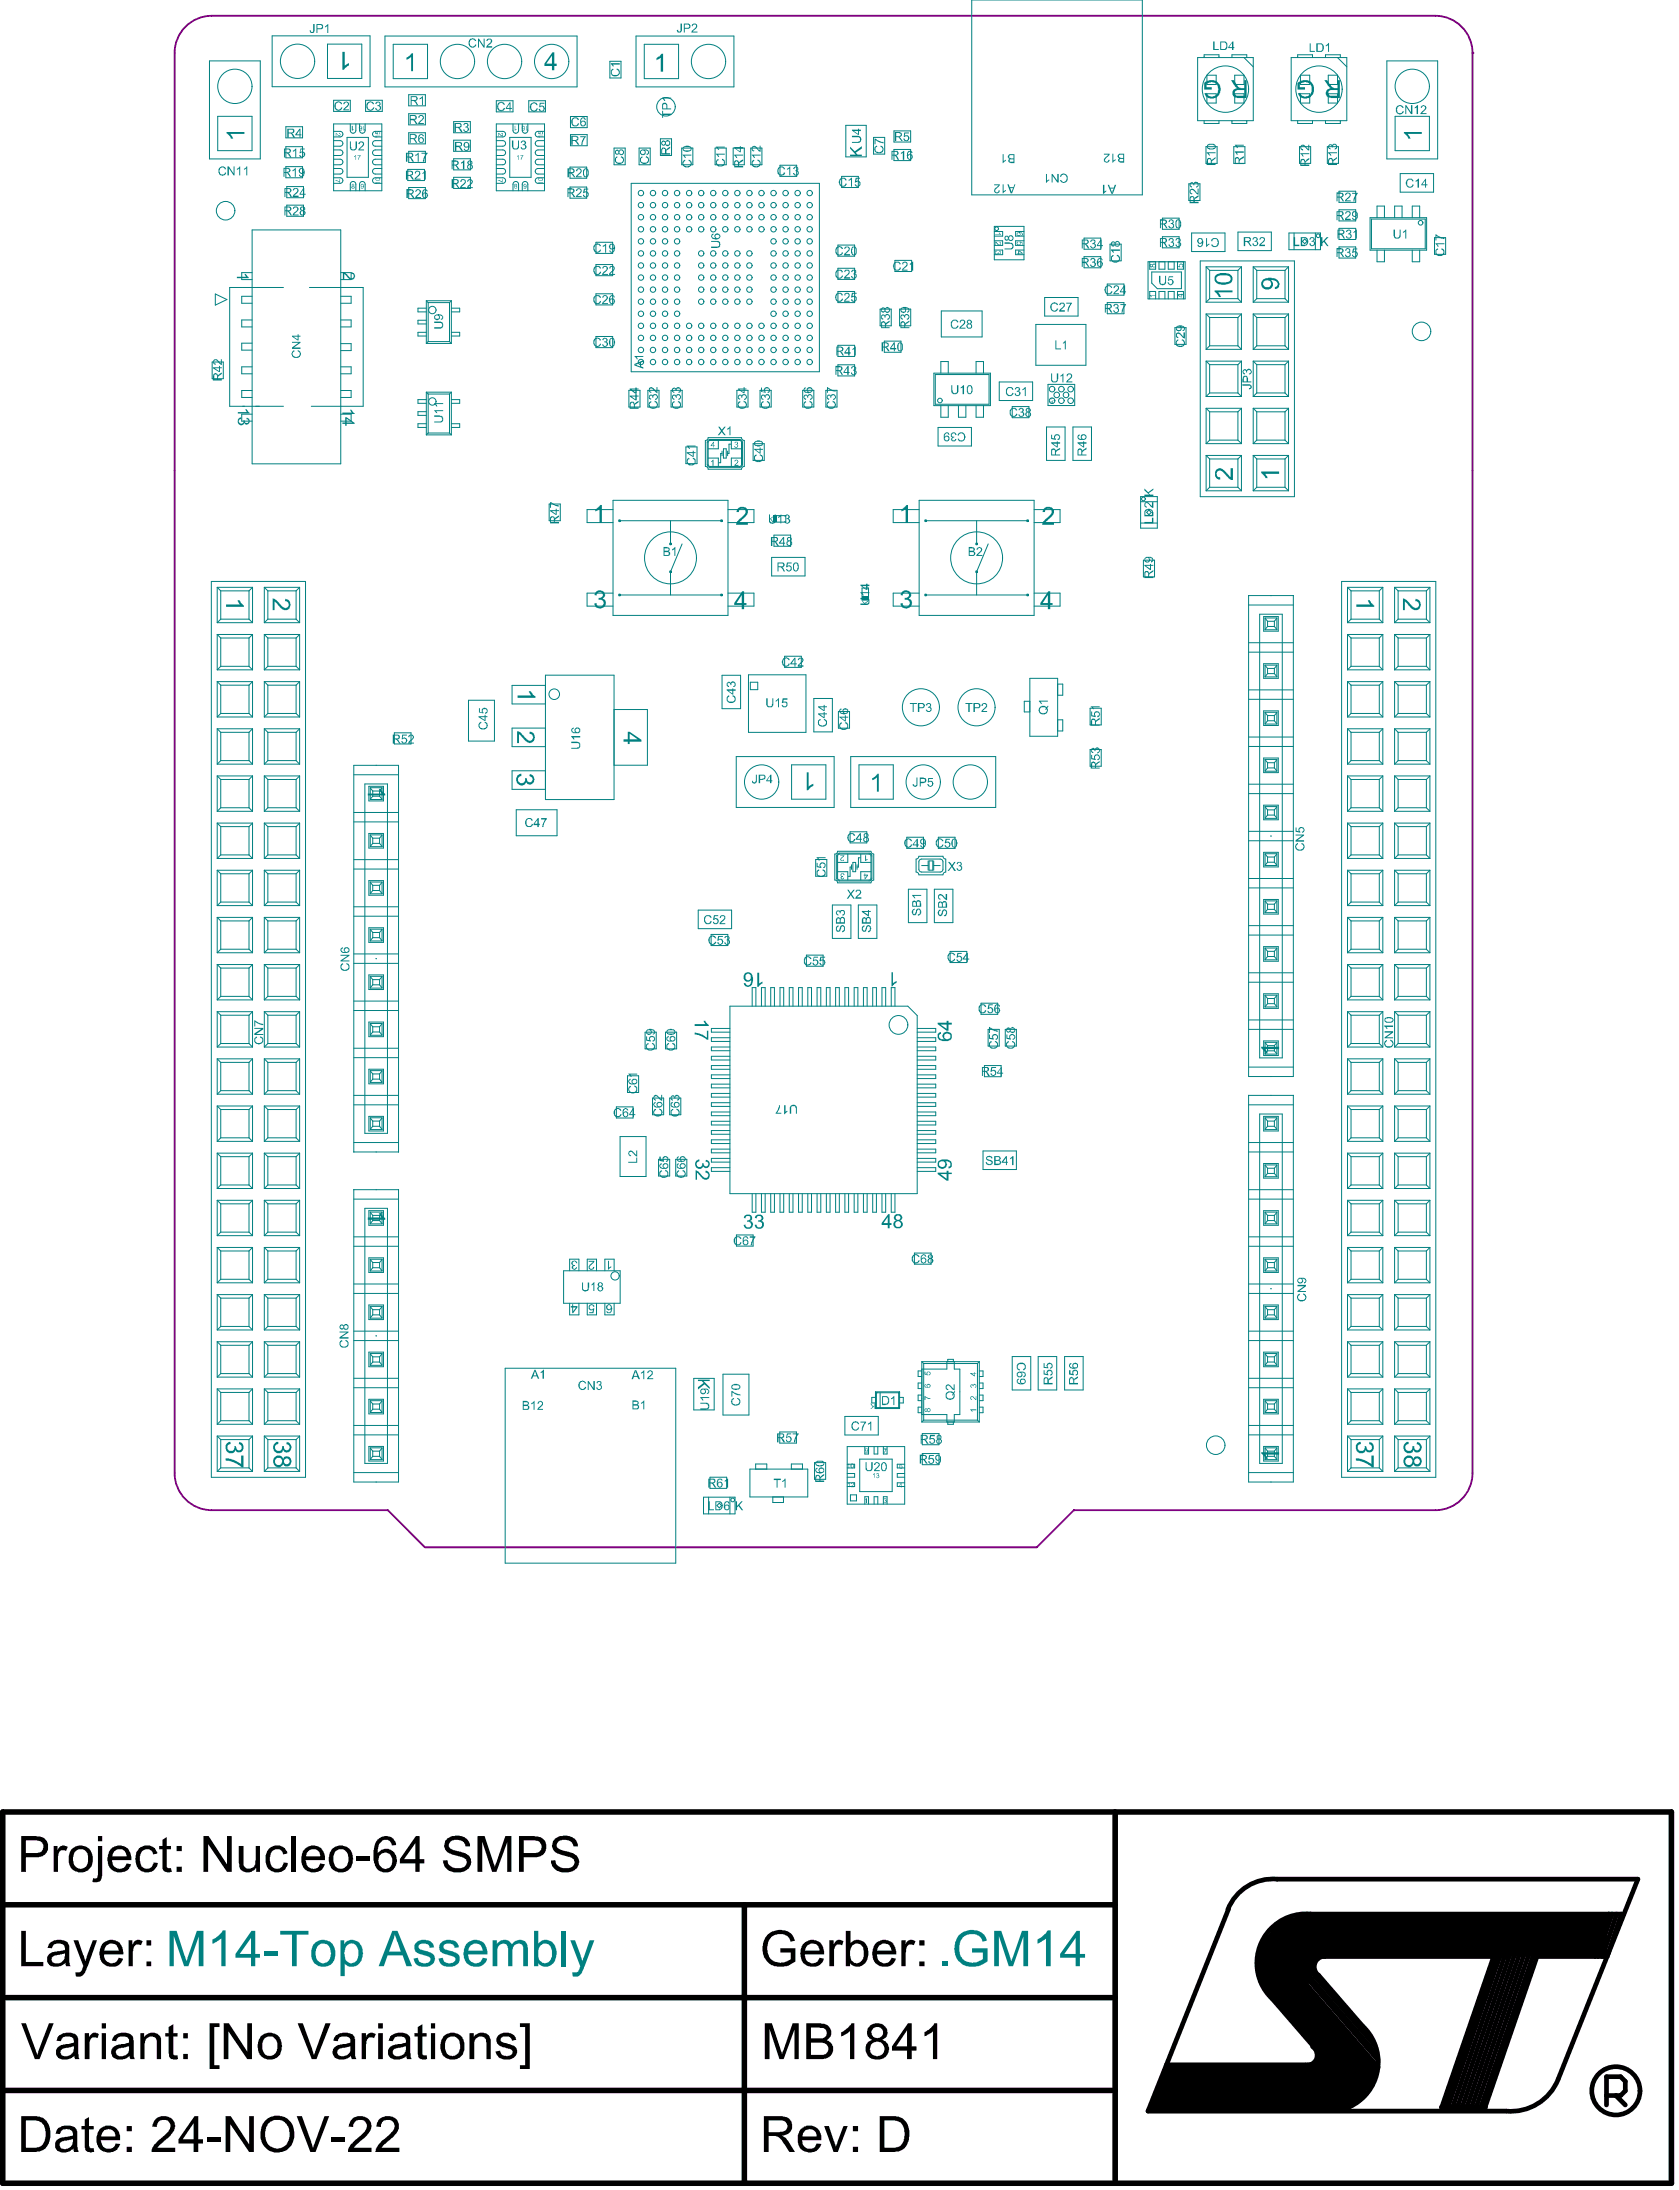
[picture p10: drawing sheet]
<svg xmlns="http://www.w3.org/2000/svg" width="301mm" height="393mm" viewBox="0 0 301 393" stroke-linecap="round" stroke-linejoin="round" font-family="sans-serif">
<g fill="#000">
<path d="M9.6 331h.7v.6a1.25 1.25 0 0 1 1.9-.5l-.4 .8a.83 .83 0 0 0-.9-.1 .83 .83 0 0 0-.4 .9l-.1 2.9h-.8zM24.9 331.4a2.12 2.12 0 0 1 3.3 .7v.2l-.8 .2a1.1 1.1 0 0 0-.9-.9 1.1 1.1 0 0 0-1.2 .6 2.7 2.7 0 0 0 .1 2.5 1.23 1.23 0 0 0 1.3 .3 1.23 1.23 0 0 0 .8-1.1l.8 .1a1.93 1.93 0 0 1-1.3 1.6 1.93 1.93 0 0 1-2-.4 2.94 2.94 0 0 1-.6-3zM29.1 329.9l.8-.5v1.6h.7v.6h-.7v2.7a.54 .54 0 0 0 .2 .6 .54 .54 0 0 0 .5 0l.1 .7a1.57 1.57 0 0 1-1.5-.3l-.1-3.7h-.6v-.6h.6zM36.5 329.2h.9l3.3 5.1v-5.1h.8v6.4h-.8l-3.4-5v5h-.8zM42.8 331h.8v2.6a1.11 1.11 0 0 0 .6 1.3 1.11 1.11 0 0 0 1.4-.3l.2-1.1v-2.5h.8v4.6h-.7v-.7a1.75 1.75 0 0 1-3-.2zM48.4 331.3a1.93 1.93 0 0 1 3.1 1l-.8 .2a1.1 1.1 0 0 0-.9-1 1.1 1.1 0 0 0-1.2 .7 2.37 2.37 0 0 0 .3 2.6 1.16 1.16 0 0 0 1.2 .2 1.16 1.16 0 0 0 .7-1.1l.8 .1a1.97 1.97 0 0 1-1.6 1.7 1.97 1.97 0 0 1-2.1-.9 3.1 3.1 0 0 1 .5-3.5zM52.2 329.2h.8v6.4h-.8zM63.9 332.9h2.4v.8h-2.4zM80.2 329.6a2.9 2.9 0 0 1 3.8 .4l.2 .6v.4h-.8a1.35 1.35 0 0 0-1.5-1.1 1.1 1.1 0 0 0-1.4 1.2 2.85 2.85 0 0 0 1.9 .9 2.59 2.59 0 0 1 2 1.3 2.01 2.01 0 0 1-2 2.4 2.47 2.47 0 0 1-3.1-2.1l.9-.1a1.72 1.72 0 0 0 2.2 1.4 1.11 1.11 0 0 0 1.1-1.6h-.1a2.3 2.3 0 0 0-1.5-.6h-.2a2.3 2.3 0 0 1-1.9-1.1 1.89 1.89 0 0 1 .4-2zM85.6 329.2h1.3l1.8 5.5 1.9-5.5h1.1v6.4h-.8v-5.3l-1.9 5.3h-.8l-1.8-5.4v5.4h-.8zM99.5 329.6a2.92 2.92 0 0 1 3.8 .4l.3 .6v.4h-.8a1.72 1.72 0 0 0-2.6-.9 .77 .77 0 0 0-.4 .8 .77 .77 0 0 0 .6 .7l1.1 .3a2.98 2.98 0 0 1 2 1 1.77 1.77 0 0 1-1.4 2.7 2.87 2.87 0 0 1-3.2-1.1l-.1-.9 .7-.1a1.75 1.75 0 0 0 2.3 1.4 1.1 1.1 0 0 0 1-1.6l-.7-.4-1.1-.2a2.18 2.18 0 0 1-2.1-1.9l.1-.1a1.15 1.15 0 0 1 .5-1.1zM3.8 346.2h.8v5.6h3.2v.7h-4z"/>
<path d="M13.2 347.9h.8l1 2.7 .3 1.1 1.3-3.8h.8l-1.8 4.7a1.84 1.84 0 0 1-1.3 1.8h-.6l-.2-.8a.97 .97 0 0 0 1.4-1v-.1zM23 347.9h.7v.7a1.33 1.33 0 0 1 1.3-.8l.6 .2-.4 .8a.82 .82 0 0 0-.9-.1 .82 .82 0 0 0-.4 .8l-.1 3h-.8zM137.7 346.8l.2-.2a3.1 3.1 0 0 1 4.2 .4l.4 1-.8 .1a2.03 2.03 0 0 0-2.7-1.2 2.46 2.46 0 0 0-1.4 2.9 2.26 2.26 0 0 0 2.8 2l.6-.1 .7-.4v-1.2h-1.8v-.8h2.7l-.1 2.4a3.8 3.8 0 0 1-4.7 .2l-.2-.1a3.4 3.4 0 0 1-.8-3.6l.4-.8zM148.6 347.9h.8v.7a1.11 1.11 0 0 1 1.8-.6l-.3 .8a.8 .8 0 0 0-.8-.2 .8 .8 0 0 0-.5 .7l-.1 3.2h-.9zM161.6 347.9h.7v.7a1.08 1.08 0 0 1 1.8-.6l-.4 .8a.82 .82 0 0 0-.9-.1 .82 .82 0 0 0-.4 .8l-.1 3h-.7zM229.3 344.4l4.7-1.2h54v7.6h-51.6l-2.3 5.9-4 4.1-4.6-6.2v-5.5zM3.8 362.7h.8l1.8 4.8 .3 1 2.1-5.8h.8l-2.5 6.5h-.9zM15.2 364.5h.8v.7a1.14 1.14 0 0 1 1.7-.5l-.2 .8a.87 .87 0 0 0-1-.2 .87 .87 0 0 0-.5 .9v3h-.8zM25.2 364.5h.6v.7a1.68 1.68 0 0 1 1.7-.8 1.68 1.68 0 0 1 1.4 1.2v3.6h-.8v-2.8a1.04 1.04 0 0 0-.8-1.3 1.04 1.04 0 0 0-1.2 .8l-.2 .4v2.9h-.7zM27.9 379.8h.1a2.28 2.28 0 0 1 3.1 .4 2.17 2.17 0 0 1-.6 2.8l-1.7 1.4-.6 .7h3.2v.7h-4.2v-.3a4.5 4.5 0 0 1 1.9-2.3l.1-.2a2.18 2.18 0 0 0 1.3-2.2 1.25 1.25 0 0 0-1.5-.7 1.25 1.25 0 0 0-.9 1.2h-.8v-.5zM30.2 363.4l.9-.5v1.6h.7v.6h-.7v2.9a.53 .53 0 0 0 .7 .5l.1 .7h-.2a1.29 1.29 0 0 1-1.4-.4l-.1-3.7h-.6v-.6h.6zM37.6 362.7h1.7v.7h-.9v6.9h.9v.6h-1.7z"/>
<path d="M40.1 362.7h.9l3.3 5.1v-5.1h.9v6.5h-.9l-3.4-5v5h-.8zM53.3 362.7h1l2 5.8 2-5.8h1l-2.6 6.5h-.8zM63.1 379.8h.1a2.28 2.28 0 0 1 3.1 .4 2.17 2.17 0 0 1-.6 2.8l-1.7 1.4-.6 .7h3.2v.7h-4.2v-.3a4.5 4.5 0 0 1 1.9-2.3l.1-.2a2.18 2.18 0 0 0 1.3-2.2 1.25 1.25 0 0 0-1.5-.7 1.25 1.25 0 0 0-.9 1.2h-.8v-.5zM64.8 364.5h.8v.7a1.14 1.14 0 0 1 1.8-.5l-.4 .8a.82 .82 0 0 0-.9-.1 .82 .82 0 0 0-.4 .8l-.1 3h-.8zM68.2 379.7a2.26 2.26 0 0 1 3.1 .7 1.91 1.91 0 0 1-.6 2.4l-2.3 2.3h3.2v.7h-4.3a3.7 3.7 0 0 1 2-2.6l.3-.2a2.82 2.82 0 0 0 1.1-2 1.29 1.29 0 0 0-1.2-.9 1.29 1.29 0 0 0-1.2 .8v.4h-.9l.1-.5a1.28 1.28 0 0 1 .7-1zM74.9 363.4l.8-.5v1.6h.8v.6h-.8v2.9a.53 .53 0 0 0 .8 .5l.1 .7a1.27 1.27 0 0 1-1.6-.4l-.1-.5v-3.2h-.6v-.6h.6zM84.2 364.5h.7v.7a1.63 1.63 0 0 1 1.9-.8 1.63 1.63 0 0 1 1.2 1.7v3.1h-.8v-2.8a1.23 1.23 0 0 0-.6-1.2 1.21 1.21 0 0 0-1.6 1.4v2.6h-.8zM89.3 364.9h.1a2.21 2.21 0 0 1 3 .4l.1 .4-.8 .2a1.17 1.17 0 0 0-2-.4 .59 .59 0 0 0 .6 .7l.5 .2a1.98 1.98 0 0 1 1.9 1.2 1.73 1.73 0 0 1-2.3 1.7l-.3-.1a1.03 1.03 0 0 1-.9-.6l-.2-.1-.2-.7 .8-.1a1.09 1.09 0 0 0 1.5 .9 .67 .67 0 0 0 .7-.4 .67 .67 0 0 0-.2-.8l-.6-.2a2.52 2.52 0 0 1-2-1v-.7zM93.2 362.7h1.8v8.2h-1.8v-.6h.9v-6.9h-.9zM137.1 362.7h1.2l1.9 5.5 1.9-5.5h1.1v6.5h-.8v-5.4l-1.9 5.4h-.8l-1.8-5.4v5.4h-.8zM150.7 364.4l1.2-.8 .7-.9h.5v6.5h-.7v-5l-1.7 .9zM165.8 364.3l1.1-.7 .6-.9h.5v6.5h-.8v-5l-1.5 .9z"/>
<path d="M209.1 370.2h26.1l1.5-2.5 7.3 8.5-2.5 2.3h-35.7zM15.2 380l.8-.4v1.6h.8v.6h-.8v2.9a.55 .55 0 0 0 .8 .5l.1 .6a2.19 2.19 0 0 1-1.5-.2l-.2-.5v-3.3h-.6v-.6h.6zM37.1 383.1h2.4v.8h-2.4zM40.4 379.4h1l3.3 5.1v-5.1h.8v6.4h-.8l-3.4-5v5h-.9zM53.2 379.4h.9l2 5.8 2.1-5.8h.8l-2.4 6.4h-1zM59.4 383.1h2.4v.8h-2.4zM147.7 381.2h.9l1.2 3.7 1.4-3.7h.7l-1.7 4.6h-.8z"/>
<path d="M4.6 329.9v2.3h1.9a1.12 1.12 0 0 0 1.2-.9 1.12 1.12 0 0 0-.8-1.3zM3.8 329.2h2.6a2.33 2.33 0 0 1 1.9 .7 1.94 1.94 0 0 1 .1 2.1 1.94 1.94 0 0 1-1.9 1h-1.9v2.6h-.8z"/>
<path d="M13.4 332a2.35 2.35 0 0 0 .4 2.9 1.4 1.4 0 0 0 1.5-.2 1.4 1.4 0 0 0 .5-1.5 1.35 1.35 0 0 0-.6-1.4 1.35 1.35 0 0 0-1.5 0zM13.1 331.3h.1a2.29 2.29 0 0 1 2.8 .2 3 3 0 0 1 .2 3.4 1.14 1.14 0 0 1-.8 .6 2.19 2.19 0 0 1-2.4-.3 2.19 2.19 0 0 1-.7-2.2l.2-.9z"/>
<path d="M17.6 329.2h.7v.9h-.7zM17.6 331h.7v5a1.22 1.22 0 0 1-1.2 1.5l-.6-.1 .2-.7a.47 .47 0 0 0 .5 .1 .47 .47 0 0 0 .3-.5z"/>
<path d="M20.5 331.9l-.4 .9h2.6a1.27 1.27 0 0 0-.8-1.2 1.27 1.27 0 0 0-1.4 .3zM19.8 331.5a2.18 2.18 0 0 1 3.4 .4l.3 1v.6h-3.4a1.33 1.33 0 0 0 .8 1.5 1.33 1.33 0 0 0 1.6-.6l.2-.3 .8 .2a1.44 1.44 0 0 1-.8 1.1 2.22 2.22 0 0 1-2.5-.1 2.22 2.22 0 0 1-.9-2.4l.2-.8z"/>
<path d="M31.7 331h.9v.9h-.9zM31.7 334.7h.9v.9h-.9z"/>
<path d="M55.2 331.9l-.3 .4v.5h2.5a1.27 1.27 0 0 0-.8-1.2 1.27 1.27 0 0 0-1.4 .3zM54.7 331.4a2.16 2.16 0 0 1 2.4-.3 2.16 2.16 0 0 1 1.1 2.2v.2h-3.4v.2a1.42 1.42 0 0 0 .8 1.2 1.42 1.42 0 0 0 1.5-.2l.3-.6 .8 .2a2.18 2.18 0 0 1-3.5 .9 3 3 0 0 1 0-3.8z"/>
<path d="M60.3 331.8a2.4 2.4 0 0 0 0 3 1.39 1.39 0 0 0 1.4 .1 1.39 1.39 0 0 0 .8-1.3 1.65 1.65 0 0 0-1.2-2h-.5zM59.5 331.5a2.25 2.25 0 0 1 3.7 1.2 2.58 2.58 0 0 1-1 2.7 2.23 2.23 0 0 1-2.5-.2 2.23 2.23 0 0 1-.7-2.4l.1-.6z"/>
<path d="M67.7 329.8a1.96 1.96 0 0 1 3.3 .7v.3l-.8 .1a1.11 1.11 0 0 0-.9-1.1 1.11 1.11 0 0 0-1.2 .7l-.3 .6-.1 1.2a1.82 1.82 0 0 1 2-.8 1.82 1.82 0 0 1 1.4 1.7 2.05 2.05 0 0 1-1.8 2.5 2.05 2.05 0 0 1-2.3-2 5 5 0 0 1 .7-3.9zM68.3 332.4a1.53 1.53 0 0 0 0 2.3 1.2 1.2 0 0 0 1.4 .2 1.2 1.2 0 0 0 .6-1.3 1.28 1.28 0 0 0-.6-1.3 1.28 1.28 0 0 0-1.4 .1z"/>
<path d="M74.4 330.5l-2 2.8h2zM74.5 329.2h.7v4.1h.9v.8h-.9v1.5h-.8v-1.5h-2.7v-.8z"/>
<path d="M93.9 329.9v2.3h1.8a1.15 1.15 0 0 0 1.4-1 1.15 1.15 0 0 0-1.2-1.3zM93 329.2h2.6a2.39 2.39 0 0 1 2.1 .8 1.93 1.93 0 0 1 0 2.1 1.93 1.93 0 0 1-1.9 .9h-1.9v2.6h-.9z"/>
<path d="M9.3 350.9v.1a.74 .74 0 0 0 .1 .8 .74 .74 0 0 0 .7 .2 1.39 1.39 0 0 0 1.5-1.8l-.5 .2a3 3 0 0 0-1.8 .5zM8.9 348.3a2.77 2.77 0 0 1 3.3 0l.2 .5v1.9a2.68 2.68 0 0 0 .3 1.8h-.9l-.1-.6a2.34 2.34 0 0 1-2.9 .4 1.45 1.45 0 0 1-.2-1.6 1.45 1.45 0 0 1 1.4-.8l1.2-.2a.36 .36 0 0 0 .4-.1 .36 .36 0 0 0 0-.5 .95 .95 0 0 0-1.3-.6h-.3a1.16 1.16 0 0 0-.7 .8l-.8-.1z"/>
<path d="M19.1 348.8l-.4 .9h2.6v-.1a1.27 1.27 0 0 0-1.8-1.1zM18.7 348.2a2.08 2.08 0 0 1 3 .5l.2 .4 .2 1.3h-3.4a1.34 1.34 0 0 0 1 1.6 1.34 1.34 0 0 0 1.6-1l.7 .2a1.44 1.44 0 0 1-.7 1.1 2.32 2.32 0 0 1-2.9-.4 2.77 2.77 0 0 1-.3-2.8l.2-.6z"/>
<path d="M26.3 347.9h.8v.9h-.8zM26.3 351.7h.8v.8h-.8z"/>
<path d="M144.7 348.8l-.4 .9h2.6a1.26 1.26 0 0 0-.8-1.2 1.26 1.26 0 0 0-1.4 .3zM144.3 348.2a2.2 2.2 0 0 1 2.4-.1 2.2 2.2 0 0 1 1 2.2l-3.4 .1a1.36 1.36 0 0 0 .7 1.4 1.36 1.36 0 0 0 1.6-.3l.3-.5 .8 .2a2.04 2.04 0 0 1-2.6 1.3 1.9 1.9 0 0 1-1.6-2 2.81 2.81 0 0 1 .8-2.3z"/>
<path d="M152.9 348.7a2.64 2.64 0 0 0-.2 2.9 1.24 1.24 0 0 0 1.4 .2 1.24 1.24 0 0 0 .7-1.1 2.24 2.24 0 0 0-.7-2.2h-.1a1.03 1.03 0 0 0-1.1 .2zM151.6 346.2h.8v2.3a1.28 1.28 0 0 1 1-.7 2.02 2.02 0 0 1 2.2 2 2.6 2.6 0 0 1-1.1 2.6 1.61 1.61 0 0 1-2.1-.5v.6h-.8z"/>
<path d="M157.6 348.8l-.4 .9h2.6v-.1a1.27 1.27 0 0 0-1.8-1.1zM157.2 348.2a2.2 2.2 0 0 1 2.4-.1 2.2 2.2 0 0 1 1 2.2l-3.4 .1a1.36 1.36 0 0 0 .7 1.4 1.36 1.36 0 0 0 1.6-.3l.3-.5 .7 .2a1.44 1.44 0 0 1-.7 1.1 2.32 2.32 0 0 1-2.9-.4 2.77 2.77 0 0 1-.3-2.8l.2-.6z"/>
<path d="M164.8 347.9h.9v.9h-.9zM164.8 351.7h.9v.8h-.9z"/>
<path d="M10.9 367.6v.1a.84 .84 0 0 0 .3 .8 .84 .84 0 0 0 1 .1 1.34 1.34 0 0 0 1.1-1.5v-.3l-.6 .3-1.2 .1zM10.6 364.9a2.83 2.83 0 0 1 3.2 0l.2 .6v2.7l.1 .7 .2 .3h-.9l-.1-.6a2.23 2.23 0 0 1-3.1 .1 1.43 1.43 0 0 1 .1-1.5 1.43 1.43 0 0 1 1.3-.6l1.4-.3a.42 .42 0 0 0 .2-.7 1.43 1.43 0 0 0-2.1-.1l-.2 .5-.8-.1 .2-.6z"/>
<path d="M18.2 362.7h.8v1h-.8zM18.2 364.5h.8v4.7h-.8z"/>
<path d="M21.1 367.3a.8 .8 0 0 0-.2 1.1 .8 .8 0 0 0 1 .3 1.42 1.42 0 0 0 1.2-1.9l-.6 .3zM20.6 364.9a2.58 2.58 0 0 1 3.2 .2l.2 .8v1.4a2.68 2.68 0 0 0 .2 1.9h-.8l-.2-.6a2.21 2.21 0 0 1-3.1 .1 1.46 1.46 0 0 1 .1-1.6 1.46 1.46 0 0 1 1.4-.5l1.4-.3a.7 .7 0 0 0 .1-.8 .7 .7 0 0 0-.6-.4h-.6a.87 .87 0 0 0-1.1 .9l-.7-.1 .1-.4z"/>
<path d="M32.8 364.5h.9v1h-.9zM32.8 368.2h.9v1h-.9z"/>
<path d="M47.5 365.4a2.33 2.33 0 0 0 .1 3 1.42 1.42 0 0 0 2.1-1.3 1.55 1.55 0 0 0-1.3-2h-.4zM46.8 365a2.25 2.25 0 0 1 3.7 1.2 2.58 2.58 0 0 1-1 2.8 2.25 2.25 0 0 1-2.4-.1 2.25 2.25 0 0 1-.9-2.2l.1-.9z"/>
<path d="M60.8 367.3a.8 .8 0 0 0-.2 1.1 .8 .8 0 0 0 1 .3 1.42 1.42 0 0 0 1.2-1.9l-.3 .2zM60.3 364.9a2.93 2.93 0 0 1 3 0l.3 .6v1.9a2.28 2.28 0 0 0 .3 1.8h-.8l-.2-.6a2.12 2.12 0 0 1-3.1 .1 1.39 1.39 0 0 1 1.2-2.1l1.5-.3a.42 .42 0 0 0 .3-.2 .42 .42 0 0 0 0-.5 1.44 1.44 0 0 0-2.2 0l-.1 .4-.7-.1 .1-.6z"/>
<path d="M67.8 362.7h.8v1h-.8zM67.8 364.5h.8v4.7h-.8z"/>
<path d="M70.7 367.3a.79 .79 0 0 0-.1 1.1 .79 .79 0 0 0 1.1 .2 1.19 1.19 0 0 0 1.1-1.5v-.3l-.6 .3zM70.1 364.9a2.83 2.83 0 0 1 3.2 0l.2 .5v2.7l.3 1.1h-.9l-.1-.6a2.24 2.24 0 0 1-3 .2 1.41 1.41 0 0 1 0-1.6 1.41 1.41 0 0 1 1.4-.6l1.4-.3a.66 .66 0 0 0 .1-.7 .66 .66 0 0 0-.5-.4l-.9-.1a.8 .8 0 0 0-.7 .5l-.2 .4-.8-.1z"/>
<path d="M77.2 362.7h.8v1h-.8zM77.2 364.5h.8v4.7h-.8z"/>
<path d="M80.3 365.4a2.4 2.4 0 0 0 0 2.9 1.39 1.39 0 0 0 1.4 .1 1.39 1.39 0 0 0 .8-1.3 1.65 1.65 0 0 0-1.2-2h-.5zM79.5 365a2.24 2.24 0 0 1 3.6 .6 3.8 3.8 0 0 1-.3 2.9 2.22 2.22 0 0 1-2.7 .6 2.22 2.22 0 0 1-1.2-2.5l.2-.8z"/>
<path d="M145.3 363.5v2h1.7a.97 .97 0 0 0 1.2-.9 .97 .97 0 0 0-1.2-1zM145.3 366.2v2.2h1.9a1.11 1.11 0 0 0 1.3-1 1.11 1.11 0 0 0-1.1-1.2zM144.5 362.7h2.5a1.9 1.9 0 0 1 1.9 1.2 1.42 1.42 0 0 1-.8 1.9 1.68 1.68 0 0 1 1.2 1.8 1.68 1.68 0 0 1-1.6 1.5l-3.2 .1z"/>
<path d="M156.6 363.6a1.05 1.05 0 0 0-.1 1.6 1.05 1.05 0 0 0 1.6-.2 1.06 1.06 0 0 0-.2-1.3 1.06 1.06 0 0 0-1.3-.1zM156.4 366.3a1.13 1.13 0 0 0-.5 1.1 1.32 1.32 0 0 0 1.6 1.2 1.32 1.32 0 0 0 .9-1.8 1.32 1.32 0 0 0-2-.5zM156 363.1a1.91 1.91 0 0 1 3 1.2v.3a1.11 1.11 0 0 1-.9 1.1h.1a1.87 1.87 0 0 1 1 2.3 1.87 1.87 0 0 1-2.1 1.3 1.86 1.86 0 0 1-1.8-1.2 1.86 1.86 0 0 1 .5-2.1l.5-.3a1.41 1.41 0 0 1-.4-2.4z"/>
<path d="M162.6 364l-2 2.9h2zM162.7 362.7h.7v4.2h.9v.8h-.9v1.5h-.8v-1.5h-2.7v-.8z"/>
<path d="M4.6 380.2v4.9h1.7a2.02 2.02 0 0 0 1.9-2.1v-.1a2.81 2.81 0 0 0-.9-2.4l-.4-.3h-.5zM3.8 379.4h2.4a2.73 2.73 0 0 1 2.8 2.9 3.1 3.1 0 0 1-1.5 3.3l-1 .2h-2.7z"/>
<path d="M10.9 384.1a.78 .78 0 0 0-.1 .9 .78 .78 0 0 0 .8 .3 1.45 1.45 0 0 0 1.5-1.5v-.3l-.4 .1-1.2 .2zM10.5 381.5a2.83 2.83 0 0 1 3.1 .1l.2 .5v2.8l.3 .9h-.8l-.1-.6a2.61 2.61 0 0 1-3 .4 1.42 1.42 0 0 1-.2-1.7 1.42 1.42 0 0 1 1.5-.7l1.2-.2a.39 .39 0 0 0 .4-.2 .39 .39 0 0 0-.1-.5 1.23 1.23 0 0 0-2.1 0l-.2 .3-.7-.1 .1-.6z"/>
<path d="M18.7 381.9l-.1 .2a.99 .99 0 0 0-.5 .9h2.7a1.35 1.35 0 0 0-2.1-1.1zM18 381.6a2.16 2.16 0 0 1 2.5-.2 2.16 2.16 0 0 1 1 2.3l-3.4 .1a1.46 1.46 0 0 0 1.7 1.4h.3a1.03 1.03 0 0 0 .6-.9l.8 .2a2.13 2.13 0 0 1-2.3 1.4 2.26 2.26 0 0 1-1.7-3.3z"/>
<path d="M22.7 381.2h.9v.9h-.9zM22.7 384.9h.9v.9h-.9z"/>
<path d="M34.7 380.7l-2 2.8h2zM34.9 379.4h.6v4.1h.9v.8h-.9v1.5h-.8v-1.5h-2.7v-.8z"/>
<path d="M48.1 380.7a3.2 3.2 0 0 0 .2 3.9 2.2 2.2 0 0 0 2.4 .3 2.2 2.2 0 0 0 1.2-2 2.7 2.7 0 0 0-1.1-2.6 2.42 2.42 0 0 0-2.7 .4zM47.5 380.2a3.1 3.1 0 0 1 3.6-.6 3.1 3.1 0 0 1 1.7 3.3 3 3 0 0 1-2.4 3 3 3 0 0 1-3.4-1.7 4 4 0 0 1 .5-4z"/>
<path d="M137.8 380.2v2.1l2.1-.1a1.05 1.05 0 0 0 1.2-1.1 1.05 1.05 0 0 0-1.3-.9zM136.9 379.4h3a2.1 2.1 0 0 1 2 1.1 1.75 1.75 0 0 1-1.7 2.4l.5 .3 .6 .7 1.2 1.9h-1l-1-1.5a2.09 2.09 0 0 0-1.6-1.3h-1.1v2.8h-.9z"/>
<path d="M144.3 381.9l-.4 .5-.1 .6h2.6a1.25 1.25 0 0 0-1.9-1.1zM143.8 381.4a2.29 2.29 0 0 1 2.9 .4l.5 1.1v.8l-3.5 .1a1.37 1.37 0 0 0 .9 1.3 1.37 1.37 0 0 0 1.5-.3l.3-.5 .8 .1a2.13 2.13 0 0 1-3.3 1.2 2.23 2.23 0 0 1-.9-2.5v-.2a2.59 2.59 0 0 1 .8-1.5z"/>
<path d="M152.9 381.2h.9v.9h-.9zM152.9 384.9h.9v.9h-.9z"/>
<path d="M158.5 380.2v4.9h1.5a1.79 1.79 0 0 0 2.1-2.1 2.58 2.58 0 0 0-.8-2.5l-.9-.3zM157.7 379.4h2.5a2.59 2.59 0 0 1 2.7 2.4 3.6 3.6 0 0 1-1 3.5l-.9 .4-.6 .1h-2.7z"/>
<circle cx="231.5" cy="373.6" r=".84"/>
</g>
<path d="M.5 324.9h299.1v66.5h-299.1zM199.9 324.9v66.5M.5 341.5h199.4M.5 358.1h199.4M133.4 341.5v49.9M.5 374.8h199.4M258.4 377.8h7.8" fill="none" stroke="#000" stroke-width=".99"/>
<g fill="none" stroke="#000" stroke-width=".84">
<path d="M220.2 342.2l-14.4 36.3h64.2a9.1 9.1 0 0 0 9.3-5.7l14.3-35.9h-64.7a8.7 8.7 0 0 0-8.8 5.4M226 355.3l18 20.9M226.8 354.5l17.7 20.4M226.8 355.3l17.7 20.4M227.1 350.8h43.2M227.2 354.1l17.7 20.3M227.7 353.6l17.6 20.4M228.1 353.2l17.6 20.4M228.5 352.8l17.6 20.4M228.7 346.3l17.6 20.4M228.9 347.7l17.7 20.4M228.9 350.7l17.7 20.4"/>
<path d="M228.9 351.5l17.7 20.4M228.9 352.4l17.5 20.1M229.4 349l17.6 20.4M229.4 350.3l17.6 20.3M237.5 350.7a1.89 1.89 0 0 0-1.8 1.3 1.89 1.89 0 0 0 .6 2.2l7.9 9a8.8 8.8 0 0 1-3.6 15M268 349.9l-9.6 27.9M268.7 350l-9.6 27.7M269.1 350l-9.5 27.7M269.9 350l-9.5 27.7M270.8 350l-9.6 27.7M271.6 350l-9.5 27.7M272.5 350l-9.6 27.7"/>
<path d="M273.3 350l-9.5 27.7M274.2 350l-9.6 27.7M275 350l-9.5 27.7M275.8 349.9l-9.6 27.9M275.8 350.8h12.2M288 350.8l2.6-7.6h-55.7a8.8 8.8 0 0 0-8.9 5.2 8.8 8.8 0 0 0 2.1 10l10.2 11.8h-29.2M288.3 343.2l-2.5 7.6M288.9 343.2l-2.5 7.6M289.7 343.2l-2.5 7.6M235.3 366.9a1.82 1.82 0 0 1 .6 2.2 1.82 1.82 0 0 1-2 1.1M287.9 375.7h2.6l.8-.8v-1.7l-.8-.9h-2.6v5.1M289.6 375.7l1.7 1.7"/>
<circle cx="289.6" cy="374.9" r="4.3"/>
</g>
<path d="M69.5 270.8l6.7 6.6h109.6l6.7-6.6" fill="none" stroke="#800080" stroke-width=".33"/>
<circle cx="192.5" cy="270.8" r=".17" fill="#800080"/>
<path d="M31.3 9.5v254.6M37.9 2.8h219.4M263.9 9.5v254.6M37.9 270.8h31.6M192.5 270.8h64.8" fill="none" stroke="#800080" stroke-width=".33"/>
<circle cx="263.9" cy="9.5" r=".17" fill="#800080"/>
<path d="M37.9 2.8a6.7 6.7 0 0 0-6.6 6.7M257.3 2.8a6.7 6.7 0 0 1 6.6 6.7M31.3 264.1a6.7 6.7 0 0 0 6.6 6.7M263.9 264.1a6.7 6.7 0 0 1-6.6 6.7" fill="none" stroke="#800080" stroke-width=".33"/>
<g fill="none" stroke="#008080" stroke-width=".18">
<path d="M174.2 0h30.5v34.9h-30.5zM37.5 10.9h9.1v17.6h-9.1zM48.8 6.4h17.5v9.1h-17.5zM58.7 7.9h6.1v6.2h-6.1zM59.8 18h3v2h-3zM65.5 18h3v2h-3zM69 6.5h34.4v9.1h-34.4zM70.5 7.9h6.1v6.2h-6.1zM73.3 17h2.9v2h-2.9zM89 18.1h2.9v2h-2.9zM94.8 18.1h3v2h-3zM109.3 11h2v3h-2z"/>
<path d="M114 6.5h17.5v9.1h-17.5zM115.5 7.9h6.1v6.2h-6.1zM214.6 10.3h10v11.3h-10zM215.8 10.3v-.5h2.7v.5M216.3 16.8h1.7v1.7h-1.7zM216.3 13.5h1.7v1.6h-1.7zM220.8 10.3v-.5h2.7v.5M221.3 13.5h1.7v1.6h-1.7zM221.3 16.8h1.7v1.7h-1.7zM223 10.3l1.6 1.7M231.4 10.3h10v11.3h-10zM232.6 10.3v-.5h2.6v.5"/>
<path d="M233.1 16.8h1.6v1.7h-1.6zM233.1 13.5h1.6v1.6h-1.6zM237.6 10.3v-.5h2.6v.5M238.1 16.8h1.6v1.7h-1.6zM238.1 13.5h1.6v1.6h-1.6zM239.7 10.3l1.7 1.7M248.6 10.9h9.1v17.6h-9.1zM39 20.9h6.2v6.1h-6.2zM51.2 29.9h3v2h-3zM51.2 22.7h3v2h-3zM51.2 26.3h3v2h-3zM51.4 36.8h3v2h-3z"/>
<path d="M51.4 33.5h3v1.9h-3zM59.8 32.9h1.2M59.8 24.5h1.2M59.8 23.6h1.2M59.8 26.2h1.2M59.8 25.2h1.2M59.8 27.9h1.2M59.8 26.9h1.2M59.8 29.5h1.2M59.8 28.5h1.2M59.8 31.2h1.2M59.8 30.2h1.2"/>
<path d="M59.8 31.9h1.2M59.8 22.2h8.6v12h-8.6zM62.2 24.6h3.8v7.2h-3.8zM62.8 22.2v1.2M62.8 33v1.2M63.8 22.2v1.2M63.8 33v1.2M64.4 22.2v1.2M64.4 33v1.2M65.4 22.2v1.2M65.4 33v1.2M67.3 32.9h1.1"/>
<path d="M67.3 24.5h1.1M67.3 23.6h1.1M67.3 26.2h1.1M67.3 25.2h1.1M67.3 27.9h1.1M67.3 26.9h1.1M67.3 29.5h1.1M67.3 28.5h1.1M67.3 31.2h1.1M67.3 30.2h1.1M67.3 31.9h1.1M73.1 30.4h3v2h-3z"/>
<path d="M73.3 23.8h2.9v2h-2.9zM73.3 20.4h2.9v2h-2.9zM73.3 27.1h2.9v2h-2.9zM73.3 33.6h2.9v2h-2.9zM81.3 31.8h3v2h-3zM81.3 21.8h3v2h-3zM81.3 28.5h3v2h-3zM81.3 25.1h3v2h-3zM89 32.9h1.1M89 24.5h1.1M89 23.6h1.1M89 26.2h1.1"/>
<path d="M89 25.2h1.1M89 27.9h1.1M89 26.9h1.1M89 29.5h1.1M89 28.5h1.1M89 31.2h1.1M89 30.2h1.1M89 31.9h1.1M89 22.2h8.6v12h-8.6zM91.4 24.6h3.8v7.2h-3.8zM91.9 22.2v1.2M91.9 33v1.2"/>
<path d="M92.9 22.2v1.2M92.9 33v1.2M93.6 22.2v1.2M93.6 33v1.2M94.6 22.2v1.2M94.6 33v1.2M96.4 32.9h1.2M96.4 24.5h1.2M96.4 23.6h1.2M96.4 26.2h1.2M96.4 25.2h1.2M96.4 27.9h1.2"/>
<path d="M96.4 26.9h1.2M96.4 29.5h1.2M96.4 28.5h1.2M96.4 31.2h1.2M96.4 30.2h1.2M96.4 31.9h1.2M102.2 33.5h3v2h-3zM102.2 30h3v2h-3zM102.2 20.9h3v2h-3zM102.2 24.1h3v2h-3zM110.1 26.5h1.9v3h-1.9zM113.1 32.9h33.8v33.8h-33.8z"/>
<path d="M114.5 26.5h2v3h-2zM118.4 24.9h2v3h-2zM122.2 26.5h2v3h-2zM128.2 26.5h2v3h-2zM131.4 26.5h2v3h-2zM134.6 26.5h2v3h-2zM139.8 29.6h3v2h-3zM150.8 31.6h3v2h-3zM151.6 22.5h3.6v5.6h-3.6zM156.6 24.6h2v3h-2zM160.2 23.5h3v2h-3zM160.2 26.8h3v2h-3z"/>
<path d="M208.3 39.1h3v2h-3zM213.1 33h2v2.9h-2zM215.8 21.6v.5h2.7v-.5M216.1 26.3h2v3h-2zM220.8 21.6v.5h2.7v-.5M221.1 26.3h2v3h-2zM232.6 21.6v.5h2.6v-.5M232.9 26.3h2v3h-2zM237.6 21.6v.5h2.6v-.5M237.9 26.3h2v3h-2zM240 37.6h3v2h-3zM240 34.3h3v2h-3z"/>
<path d="M245.6 39h10.1v5.9h-10.1zM245.8 39.3h9.6v5.3h-9.6zM246.8 39v-2.1h1.3v2.1M250 39v-2.1h1.3v2.1M250 20.9h6.2v6.1h-6.2zM251 31.1h5.9v3.4h-5.9zM253.1 39v-2.1h1.3v2.1M38.6 52.7l2.1 1-2.1 1zM45.2 41.2h15.9v42h-15.9zM45.2 48.9h-1.9v1.2h1.9M45.2 53.1h-1.9v1.3h1.9M45.2 57.4h-1.9v1.2h1.9"/>
<path d="M50.8 51.5h-9.6v21.3h9.6M55.5 51.5h9.6v21.3h-9.3M61.1 48.9h1.8v1.2h-1.8M61.1 53.1h1.8v1.3h-1.8M61.1 57.4h1.8v1.2h-1.8M76.4 53.9v7.7M76.4 55.3h-1.5v.6h1.5M76.4 57.4h-1.5v.7h1.5M76.4 59.6h-1.5v.6h1.5M76.4 53.9h4.5M76.4 53.9l.3 .4M76.7 54.3v6.9"/>
<path d="M76.7 54.3h3.9M80.6 54.3v6.9M80.9 53.9v7.7M80.9 55.3h1.5v.6h-1.5M80.9 59.6h1.5v.6h-1.5M80.9 53.9l-.3 .4M106.8 43.4h3v2h-3zM106.8 47.4h3v2h-3zM106.8 52.7h3v2h-3zM150.2 52.3h3v2h-3zM150.2 43.9h3v2h-3zM150.2 48.1h3v2h-3z"/>
<path d="M157.7 55.4h2v3h-2zM160.4 46.7h3v2h-3zM161.2 55.4h2v3h-2zM168.7 55.8h7.3v4.6h-7.3zM178.2 44.8h1.5v.9h-1.5M178.2 43.2h1.5v.8h-1.5M178.2 41.5h1.5v.8h-1.5M178.2 40.6h5.3v6h-5.3zM183.5 44.8h-1.5v.9h1.5M183.5 41.5h-1.5v.8h1.5M183.5 43.2h-1.5v.8h1.5M185.7 58.2h8.9v7.3h-8.9z"/>
<path d="M187.2 53.3h6v3.4h-6zM194.3 42.7h3v2h-3zM194.3 46h3v2h-3zM198.4 54.3h3v2h-3zM198.4 50.9h3v2h-3zM198.9 43.8h2v3h-2zM205.8 46.9h6.6v6.7h-6.6zM206.1 46.9v1.4h1v-1.4M206.1 53.6v-1.3h1v1.3M206.4 48.8h5.3v3h-4.3l-1-1zM207.7 46.9v1.4h1.1v-1.4M207.7 53.6v-1.3h1.1v1.3"/>
<path d="M208.3 42.4h3v2h-3zM209.4 46.9v1.4h1v-1.4M209.4 53.6v-1.3h1v1.3M210.6 58.7h2v3h-2zM211 46.9v1.4h1.1v-1.4M211 53.6v-1.3h1.1v1.3M213.6 41.8h5.9v3.3h-5.9zM215.1 46.8h16.9v42.3h-16.9zM216.2 54.2h6.3M216.2 47.8h6.3M216.2 47.8v6.4M216.2 56.3v6.3"/>
<path d="M216.2 47.8l.6 .7M216.2 56.3h6.3M216.2 56.3l.6 .6M216.8 48.5h5.1M216.8 53.5h5.1M216.8 48.5v5M216.8 56.9v5.1M216.8 53.5l-.6 .7M216.8 56.9h5.1M221.9 48.5v5M221.9 56.9v5.1M221.9 53.5l.6 .7"/>
<path d="M221.9 41.6h6v3.3h-6zM222.5 56.3l-.6 .6M222.5 47.8v6.4M222.5 56.3v6.3M222.5 47.8l-.6 .7M224.6 47.8v6.4M224.6 56.3v6.3M224.6 54.2h6.3M224.6 47.8h6.3M224.6 47.8l.6 .7M224.6 56.3l.6 .6M224.6 56.3h6.3"/>
<path d="M225.2 48.5v5M225.2 56.9v5.1M225.2 48.5h5.1M225.2 53.5h5.1M225.2 53.5l-.6 .7M225.2 56.9h5.1M230.3 48.5v5M230.3 56.9v5.1M230.3 53.5l.6 .7M230.9 47.8v6.4M230.9 56.3v6.3M230.9 47.8l-.6 .7"/>
<path d="M230.9 56.3l-.6 .6M231 41.8h5.7v3h-5.7zM231.9 41.8v3M233.4 43.3l.4-.4 .5 .4-.5 .4zM235.7 41.8v3M240 40.9h3v2h-3zM240 44.3h3v2h-3zM246.8 44.9v2h1.3v-2M253.1 44.9v2h1.3v-2M257.1 42.6h2v3h-2zM38 64.9h2v3h-2zM45.2 74.3h-1.9v1.2h1.9"/>
<path d="M45.2 61.5h-1.9v1.3h1.9M45.2 65.8h-1.9v1.2h1.9M45.2 70h-1.9v1.3h1.9M61.1 74.3h1.8v1.2h-1.8M61.1 70h1.8v1.3h-1.8M61.1 65.8h1.8v1.2h-1.8M61.1 61.6h1.8v1.3h-1.8M76.4 78h4.5M76.4 70.3v7.7M76.4 70.3h4.5M76.4 70.3l.3 .3M76.4 71.6h-1.5v.7h1.5"/>
<path d="M76.4 76h-1.5v.6h1.5M76.4 73.8h-1.5v.7h1.5M76.4 61.6h4.5M76.7 77.6h3.9M76.7 70.6v7M76.7 70.6h3.9M76.7 77.6l-.3 .4M76.7 61.2h3.9M76.7 61.2l-.3 .4M80.6 70.6v7M80.6 77.6l.3 .4M80.6 61.2l.3 .4"/>
<path d="M80.9 70.3v7.7M80.9 70.3l-.3 .3M80.9 71.6h1.5v.7h-1.5M80.9 76h1.5v.6h-1.5M106.8 60.3h3v2h-3zM112.7 70h2v3h-2zM116.1 70h2v3h-2zM120.3 70h2v3h-2zM126.4 79v4.6M126.8 79.3v4M126.9 78.5h6M126.9 79.3v4"/>
<path d="M127.3 78.8h5.3M127.3 79h5.3M128.7 79v1.5h-1.8M131 79.6h-.3v1.7h-.3M131.1 79v1.5h1.8M132.1 70h2v3h-2zM132.9 79.3v4M133.1 79.3v4M133.4 79v4.6M135 79.5h2v3h-2zM136.2 70h2v3h-2zM143.9 70h2v3h-2z"/>
<path d="M148 70h2v3h-2zM150.2 61.9h3v2h-3zM150.2 65.4h3v2h-3zM158.5 61.2h3v2h-3zM167.4 66.9h10.1v5.8h-10.1zM167.6 67.2h9.7v5.3h-9.7zM168.1 76.6h6v3.4h-6zM168.6 66.9v-2.1h1.4v2.1M168.6 72.7v2.1h1.4v-2.1M171.8 72.7v2.1h1.3v-2.1M174.9 66.9v-2.1h1.4v2.1M174.9 72.7v2.1h1.4v-2.1"/>
<path d="M179.1 68.5h6v3.3h-6zM181.4 72.9h3v2h-3zM187.6 76.6h3.3v5.9h-3.3zM187.8 68.9h4.8v3.8h-4.8zM192.3 76.6h3.3v5.9h-3.3zM216.2 64.7v6.4M216.2 73.2v6.3M216.2 62.6h6.3M216.2 71.1h6.3M216.2 64.7h6.3M216.2 64.7l.6 .7M216.2 79.5h6.3"/>
<path d="M216.2 73.2h6.3M216.2 73.2l.6 .6M216.8 62l-.6 .6M216.8 65.4v5.1M216.8 73.8v5.1M216.8 62h5.1M216.8 70.5l-.6 .6M216.8 65.4h5.1M216.8 70.5h5.1M216.8 78.9l-.6 .6M216.8 73.8h5.1M216.8 78.9h5.1"/>
<path d="M221.9 65.4v5.1M221.9 73.8v5.1M221.9 62l.6 .6M221.9 70.5l.6 .6M221.9 78.9l.6 .6M222.5 64.7v6.4M222.5 73.2v6.3M222.5 64.7l-.6 .7M222.5 73.2l-.6 .6M224.6 64.7v6.4M224.6 73.2v6.3M224.6 62.6h6.3"/>
<path d="M224.6 64.7l.6 .7M224.6 71.1h6.3M224.6 64.7h6.3M224.6 73.2l.6 .6M224.6 79.5h6.3M224.6 73.2h6.3M225.2 65.4v5.1M225.2 73.8v5.1M225.2 62h5.1M225.2 62l-.6 .6M225.2 65.4h5.1M225.2 70.5h5.1"/>
<path d="M225.2 70.5l-.6 .6M225.2 73.8h5.1M225.2 78.9h5.1M225.2 78.9l-.6 .6M230.3 65.4v5.1M230.3 73.8v5.1M230.3 62l.6 .6M230.3 70.5l.6 .6M230.3 78.9l.6 .6M230.9 64.7v6.4M230.9 73.2v6.3M230.9 64.7l-.6 .7"/>
<path d="M230.9 73.2l-.6 .6M98.4 90.4h2v3h-2zM109.9 91.4h-4.7v2.3h4.7M109.9 89.7h20.6v20.6h-20.6zM111 93.4h18.3M120.2 93.4v4.1M122.2 97.5l-2 5v4.2M122.9 80.1h2v3h-2zM126.9 82.1h1.8v1.5M126.9 84.1h6M127.3 83.8h5.3M127.3 83.6h5.3"/>
<path d="M129.4 81.3h-.2v1.7h-.4M129.4 80.9v.8M129.7 80.5h.5v1.6h-.5zM130.4 80.9v.8M130.5 91.4h4.6v2.3h-4.6M132.9 82.1h-1.8v1.5M138.3 99.9h6v3.4h-6zM138.7 92.4h2.1v1.2h-2.1zM138.7 95.9h3v2h-3zM164.7 91.4h-4.6v2.3h4.6M164.7 89.7h20.6v20.6h-20.6zM165.9 93.4h18.3"/>
<path d="M175 93.4v4.1M177.1 97.5l-2.1 5v4.2M185.3 91.4h4.7v2.3h-4.7M204.4 89h3v5.7h-3zM204.4 93.8h3M204.4 90h3M205.9 91.4l.4 .5-.4 .4-.4-.4zM216.2 81.7v6.3M216.2 88h6.3M216.2 81.7h6.3M216.2 81.7l.6 .6M216.8 82.3v5.1"/>
<path d="M216.8 82.3h5.1M216.8 87.4h5.1M216.8 87.4l-.6 .6M221.9 82.3v5.1M221.9 87.4l.6 .6M222.5 81.7v6.3M222.5 81.7l-.6 .6M224.6 81.7v6.3M224.6 88h6.3M224.6 81.7h6.3M224.6 81.7l.6 .6M225.2 82.3v5.1"/>
<path d="M225.2 82.3h5.1M225.2 87.4h5.1M225.2 87.4l-.6 .6M230.3 82.3v5.1M230.3 87.4l.6 .6M230.9 81.7v6.3M230.9 81.7l-.6 .6M37.9 104.2h16.9v160.7h-16.9zM38.9 105.3h6.4M38.9 111.6h6.4M38.9 113.8h6.4M38.9 105.3v6.3"/>
<path d="M38.9 113.8v6.3M38.9 105.3l.7 .6M38.9 113.8l.7 .6M39.6 111h5M39.6 105.9h5M39.6 114.4h5M39.6 119.5h5M39.6 105.9v5.1M39.6 114.4v5.1M39.6 111l-.7 .6M39.6 119.5l-.7 .6M44.6 105.9v5.1"/>
<path d="M44.6 114.4v5.1M44.6 111l.7 .6M44.6 119.5l.7 .6M45.3 105.3v6.3M45.3 113.8v6.3M45.3 105.3l-.7 .6M45.3 113.8l-.7 .6M47.4 105.3h6.3M47.4 111.6h6.3M47.4 113.8h6.3M47.4 113.8l.6 .6M47.4 105.3l.6 .6"/>
<path d="M47.4 105.3v6.3M47.4 113.8v6.3M48 111h5.1M48 105.9h5.1M48 114.4h5.1M48 119.5h5.1M48 111l-.6 .6M48 105.9v5.1M48 114.4v5.1M48 119.5l-.6 .6M53.1 119.5l.6 .6M53.1 111l.6 .6"/>
<path d="M53.1 105.9v5.1M53.1 114.4v5.1M53.7 105.3l-.6 .6M53.7 105.3v6.3M53.7 113.8v6.3M53.7 113.8l-.6 .6M109.9 106.3h-4.7v2.4h4.7M111 106.7h18.3M130.5 106.3h4.6v2.4h-4.6M140.6 117.7h3v2h-3zM154.5 105.4h1.2v2.2h-1.2zM164.7 106.3h-4.6v2.4h4.6"/>
<path d="M165.9 106.7h18.3M185.3 106.3h4.7v2.4h-4.7M204.9 100.4h2v3h-2zM223.8 106.8h8v86.2h-8zM223.8 108.5h8M223.8 115.2h8M223.8 116.9h8M225.8 110.1h4v79.6h-4zM226.5 119h2.6v2.6h-2.6zM226.5 110.5h2.6v2.7h-2.6zM226.7 119.3h2.1v2.1h-2.1zM226.7 110.8h2.1v2.1h-2.1z"/>
<path d="M226.7 110.8l.5 .6M226.7 119.3l.5 .5M227.2 112.3l-.5 .6M227.2 111.4v.9M227.2 119.8v1M227.2 112.3h1.2M227.2 111.4h1.2M227.2 119.8h1.2M228.4 112.3l.4 .6M228.4 111.4v.9M228.4 119.8v1M228.8 110.8l-.4 .6"/>
<path d="M228.8 119.3l-.4 .5M240.5 104.2h16.8v160.7h-16.8zM241.5 105.3h6.3M241.5 105.3v6.3M241.5 113.8v6.3M241.5 111.6h6.3M241.5 105.3l.6 .6M241.5 113.8l.6 .6M241.5 113.8h6.3M242.1 111h5.1M242.1 105.9v5.1M242.1 114.4v5.1"/>
<path d="M242.1 105.9h5.1M242.1 111l-.6 .6M242.1 119.5l-.6 .6M242.1 114.4h5.1M242.1 119.5h5.1M247.2 105.9v5.1M247.2 114.4v5.1M247.2 111l.6 .6M247.2 119.5l.6 .6M247.8 105.3v6.3M247.8 113.8v6.3M247.8 105.3l-.6 .6"/>
<path d="M247.8 113.8l-.6 .6M249.9 105.3h6.4M249.9 111.6h6.4M249.9 113.8l.7 .6M249.9 113.8h6.4M249.9 105.3l.7 .6M249.9 105.3v6.3M249.9 113.8v6.3M250.6 111h5M250.6 105.9h5M250.6 111l-.7 .6M250.6 114.4h5"/>
<path d="M250.6 119.5h5M250.6 105.9v5.1M250.6 114.4v5.1M250.6 119.5l-.7 .6M255.6 105.9v5.1M255.6 114.4v5.1M255.6 111l.7 .6M255.6 119.5l.7 .6M256.3 105.3l-.7 .6M256.3 105.3v6.3M256.3 113.8v6.3M256.3 113.8l-.7 .6"/>
<path d="M38.9 120.1h6.4M38.9 128.5h6.4M38.9 122.2h6.4M38.9 137h6.4M38.9 130.7h6.4M38.9 139.1h6.4M38.9 122.2v6.3M38.9 130.7v6.3M38.9 139.1v6.4M38.9 122.2l.7 .6M38.9 130.7l.7 .6M38.9 139.1l.7 .7"/>
<path d="M39.6 131.3h5M39.6 122.8h5M39.6 127.9h5M39.6 136.4h5M39.6 139.8h5M39.6 122.8v5.1M39.6 131.3v5.1M39.6 139.8v5M39.6 127.9l-.7 .6M39.6 136.4l-.7 .6M44.6 122.8v5.1M44.6 131.3v5.1"/>
<path d="M44.6 139.8v5M44.6 127.9l.7 .6M44.6 136.4l.7 .6M45.3 122.2v6.3M45.3 130.7v6.3M45.3 139.1v6.4M45.3 122.2l-.7 .6M45.3 130.7l-.7 .6M45.3 139.1l-.7 .7M47.4 120.1h6.3M47.4 128.5h6.3M47.4 122.2h6.3"/>
<path d="M47.4 137h6.3M47.4 130.7h6.3M47.4 139.1h6.3M47.4 122.2l.6 .6M47.4 122.2v6.3M47.4 130.7v6.3M47.4 139.1v6.4M47.4 130.7l.6 .6M47.4 139.1l.6 .7M48 131.3h5.1M48 122.8h5.1M48 127.9h5.1"/>
<path d="M48 136.4h5.1M48 139.8h5.1M48 122.8v5.1M48 131.3v5.1M48 139.8v5M48 127.9l-.6 .6M48 136.4l-.6 .6M53.1 127.9l.6 .6M53.1 122.8v5.1M53.1 131.3v5.1M53.1 139.8v5M53.1 136.4l.6 .6"/>
<path d="M53.7 122.2v6.3M53.7 130.7v6.3M53.7 139.1v6.4M53.7 122.2l-.6 .6M53.7 130.7l-.6 .6M53.7 139.1l-.6 .7M63.4 137.2h8v69.3h-8zM63.4 138.9h8M70.7 131.4h3v2h-3zM84 125.5h4.6v7.4h-4.6zM97.8 121.1h12.3v22.3h-12.3zM97.8 122.9h-6v3.3h6"/>
<path d="M97.8 130.5h-6v3.4h6M97.8 138.2h-6v3.3h6M110.1 127.2h5.9v10h-5.9M129.4 121.1h3.3v6h-3.3zM132 135.6h17.5v9.2h-17.5zM134.1 121h10.3v10.3h-10.3zM134.5 122.3h1.3v1.3h-1.3zM141.9 137.1h6.1v6.2h-6.1zM145.9 125.2h3.3v6h-3.3zM150.3 127.6h2v3h-2zM152.5 135.6h26v9.2h-26zM154 137.1h6.1v6.2h-6.1z"/>
<path d="M184.6 121.6h5v10.4h-5zM184.6 125.7h-1v1.9h1M189.6 129.1h.9v2h-.9M189.6 122.7h.9v1.9h-.9M195.4 127h2v3h-2zM195.4 134.4h2v3h-2zM223.8 132.1h8M223.8 123.7h8M223.8 133.8h8M223.8 125.4h8M226.5 135.9h2.6v2.6h-2.6zM226.5 127.5h2.6v2.6h-2.6z"/>
<path d="M226.7 127.7h2.1v2.1h-2.1zM226.7 136.2h2.1v2.1h-2.1zM226.7 127.7l.5 .6M226.7 136.2l.5 .5M227.2 120.8l-.5 .5M227.2 129.2l-.5 .6M227.2 137.7l-.5 .5M227.2 128.3v.9M227.2 136.7v1M227.2 120.8h1.2M227.2 129.2h1.2M227.2 128.3h1.2"/>
<path d="M227.2 137.7h1.2M227.2 136.7h1.2M228.4 120.8l.4 .5M228.4 129.2l.4 .6M228.4 137.7l.4 .5M228.4 128.3v.9M228.4 136.7v1M228.8 127.7l-.4 .6M228.8 136.2l-.4 .5M241.5 122.2v6.3M241.5 130.7v6.3M241.5 139.1v6.4"/>
<path d="M241.5 120.1h6.3M241.5 128.5h6.3M241.5 122.2h6.3M241.5 122.2l.6 .6M241.5 137h6.3M241.5 130.7h6.3M241.5 130.7l.6 .6M241.5 139.1h6.3M241.5 139.1l.6 .7M242.1 131.3h5.1M242.1 122.8v5.1M242.1 131.3v5.1"/>
<path d="M242.1 139.8v5M242.1 127.9l-.6 .6M242.1 136.4l-.6 .6M242.1 122.8h5.1M242.1 127.9h5.1M242.1 136.4h5.1M242.1 139.8h5.1M247.2 122.8v5.1M247.2 131.3v5.1M247.2 139.8v5M247.2 127.9l.6 .6M247.2 136.4l.6 .6"/>
<path d="M247.8 122.2v6.3M247.8 130.7v6.3M247.8 139.1v6.4M247.8 122.2l-.6 .6M247.8 130.7l-.6 .6M247.8 139.1l-.6 .7M249.9 122.2l.7 .6M249.9 120.1h6.4M249.9 122.2v6.3M249.9 130.7v6.3M249.9 139.1v6.4M249.9 128.5h6.4"/>
<path d="M249.9 122.2h6.4M249.9 130.7l.7 .6M249.9 137h6.4M249.9 130.7h6.4M249.9 139.1l.7 .7M249.9 139.1h6.4M250.6 131.3h5M250.6 122.8v5.1M250.6 131.3v5.1M250.6 139.8v5M250.6 127.9l-.7 .6M250.6 122.8h5"/>
<path d="M250.6 127.9h5M250.6 136.4l-.7 .6M250.6 136.4h5M250.6 139.8h5M255.6 122.8v5.1M255.6 131.3v5.1M255.6 139.8v5M255.6 127.9l.7 .6M255.6 136.4l.7 .6M256.3 122.2v6.3M256.3 130.7v6.3M256.3 139.1v6.4"/>
<path d="M256.3 122.2l-.7 .6M256.3 130.7l-.7 .6M256.3 139.1l-.7 .7M38.9 156h6.4M38.9 145.5h6.4M38.9 153.9h6.4M38.9 147.6h6.4M38.9 147.6v6.3M38.9 156v6.4M38.9 147.6l.7 .6M38.9 156l.7 .7M39.6 144.8h5"/>
<path d="M39.6 148.2h5M39.6 153.3h5M39.6 156.7h5M39.6 148.2v5.1M39.6 156.7v5M39.6 153.3l-.7 .6M39.6 144.8l-.7 .7M44.6 148.2v5.1M44.6 156.7v5M44.6 144.8l.7 .7M44.6 153.3l.7 .6M45.3 147.6v6.3"/>
<path d="M45.3 156v6.4M45.3 147.6l-.7 .6M45.3 156l-.7 .7M47.4 156h6.3M47.4 145.5h6.3M47.4 153.9h6.3M47.4 147.6h6.3M47.4 147.6v6.3M47.4 156v6.4M47.4 147.6l.6 .6M47.4 156l.6 .7M48 144.8h5.1"/>
<path d="M48 148.2h5.1M48 153.3h5.1M48 156.7h5.1M48 148.2v5.1M48 156.7v5M48 144.8l-.6 .7M48 153.3l-.6 .6M53.1 148.2v5.1M53.1 156.7v5M53.1 144.8l.6 .7M53.1 153.3l.6 .6M53.7 147.6v6.3"/>
<path d="M53.7 156v6.4M53.7 147.6l-.6 .6M53.7 156l-.6 .7M63.4 147.4h8M63.4 154.1h8M63.4 145.7h8M63.4 155.8h8M65.4 140.6h4v62.6h-4zM66.1 141h2.6v2.6h-2.6zM66.1 149.4h2.6v2.7h-2.6zM66.1 157.9h2.6v2.6h-2.6zM66.4 141.2h2.1v2.1h-2.1z"/>
<path d="M66.4 149.7h2.1v2.1h-2.1zM66.4 158.1h2.1v2.2h-2.1zM66.4 158.2l.4 .5M66.4 149.7l.4 .6M66.4 141.3l.4 .5M66.8 141.8v1M66.8 150.3v.9M66.8 158.7v1M66.8 159.7l-.4 .5M66.8 151.2l-.4 .6M66.8 142.8l-.4 .5M66.8 142.8h1.2"/>
<path d="M66.8 141.8h1.2M66.8 159.7h1.2M66.8 158.7h1.2M66.8 151.2h1.2M66.8 150.3h1.2M68 141.8v1M68 150.3v.9M68 158.7v1M68 142.8l.5 .5M68 159.7l.5 .5M68 151.2l.5 .6M68.5 141.3l-.5 .5"/>
<path d="M68.5 158.2l-.5 .5M68.5 149.7l-.5 .6M92.5 145.2h7.3v4.6h-7.3zM146.2 154.1h2v3h-2zM149.6 153.1v4.7M150 153.5v4M150.1 156.3h1.8v1.5M150.1 158.3h6M150.1 153.5v4M150.1 152.6h6M150.4 157.9h5.4M150.4 157.8h5.4"/>
<path d="M150.4 153h5.4M150.4 153.1h5.4M151.9 153.1v1.5h-1.8M152.4 149.1h3v2h-3zM152.6 155.5h-.2v1.6h-.4M152.6 155v.9M152.9 154.6h.5v1.7h-.5zM153.6 155v.9M154.2 153.8h-.3v1.7h-.3M154.3 153.1v1.5h1.8M156.1 156.3h-1.8v1.5M156.1 153.5v4"/>
<path d="M156.3 153.5v4M156.6 153.1v4.7M162.5 150.1h3v2h-3zM162.8 159.4h3.3v6h-3.3zM164.2 154v2.3M164.7 153.5h4.3M164.7 154.5v1.3M164.7 156.8h4.3M165.2 155.2h1.1M165.2 154h3.3M165.2 156.3h3.3M166.3 154.4v1.6"/>
<path d="M166.5 154.4h.7v1.6h-.7zM167.3 155.2h1.2M167.3 154.4v1.6M167.5 159.4h3.3v6h-3.3zM168.2 150.1h3v2h-3zM169 154.5v1.3M169.5 154v2.3M223.8 142.3h8M223.8 149h8M223.8 159.2h8M223.8 157.5h8M223.8 150.7h8"/>
<path d="M223.8 140.6h8M226.5 152.8h2.6v2.6h-2.6zM226.5 144.4h2.6v2.6h-2.6zM226.7 153.1h2.1v2.1h-2.1zM226.7 144.6h2.1v2.1h-2.1zM226.7 144.7l.5 .5M226.7 153.1l.5 .6M227.2 146.1l-.5 .6M227.2 154.6l-.5 .5M227.2 145.2v.9M227.2 153.7v.9M227.2 146.1h1.2"/>
<path d="M227.2 145.2h1.2M227.2 154.6h1.2M227.2 153.7h1.2M228.4 154.6l.4 .5M228.4 146.1l.4 .6M228.4 145.2v.9M228.4 153.7v.9M228.8 153.1l-.4 .6M228.8 144.7l-.4 .5M241.5 156h6.3M241.5 147.6v6.3M241.5 156v6.4"/>
<path d="M241.5 145.5h6.3M241.5 153.9h6.3M241.5 147.6h6.3M241.5 147.6l.6 .6M241.5 156l.6 .7M242.1 148.2v5.1M242.1 156.7v5M242.1 144.8l-.6 .7M242.1 153.3l-.6 .6M242.1 144.8h5.1M242.1 148.2h5.1M242.1 153.3h5.1"/>
<path d="M242.1 156.7h5.1M247.2 148.2v5.1M247.2 156.7v5M247.2 144.8l.6 .7M247.2 153.3l.6 .6M247.8 147.6v6.3M247.8 156v6.4M247.8 147.6l-.6 .6M247.8 156l-.6 .7M249.9 156h6.4M249.9 147.6v6.3M249.9 156v6.4"/>
<path d="M249.9 145.5h6.4M249.9 147.6l.7 .6M249.9 153.9h6.4M249.9 147.6h6.4M249.9 156l.7 .7M250.6 148.2v5.1M250.6 156.7v5M250.6 144.8l-.7 .7M250.6 144.8h5M250.6 153.3l-.7 .6M250.6 148.2h5M250.6 153.3h5"/>
<path d="M250.6 156.7h5M255.6 148.2v5.1M255.6 156.7v5M255.6 144.8l.7 .7M255.6 153.3l.7 .6M256.3 147.6v6.3M256.3 156v6.4M256.3 147.6l-.7 .6M256.3 156l-.7 .7M38.9 162.4h6.4M38.9 170.8h6.4M38.9 164.5h6.4"/>
<path d="M38.9 179.3h6.4M38.9 172.9h6.4M38.9 164.5v6.3M38.9 172.9v6.4M38.9 164.5l.7 .6M38.9 172.9l.7 .7M39.6 161.7h5M39.6 165.1h5M39.6 170.2h5M39.6 173.6h5M39.6 178.6h5M39.6 165.1v5.1"/>
<path d="M39.6 173.6v5M39.6 161.7l-.7 .7M39.6 170.2l-.7 .6M39.6 178.6l-.7 .7M44.6 165.1v5.1M44.6 173.6v5M44.6 161.7l.7 .7M44.6 170.2l.7 .6M44.6 178.6l.7 .7M45.3 164.5v6.3M45.3 172.9v6.4M45.3 164.5l-.7 .6"/>
<path d="M45.3 172.9l-.7 .7M47.4 162.4h6.3M47.4 170.8h6.3M47.4 164.5h6.3M47.4 179.3h6.3M47.4 172.9h6.3M47.4 164.5v6.3M47.4 172.9v6.4M47.4 164.5l.6 .6M47.4 172.9l.6 .7M48 161.7h5.1M48 165.1h5.1"/>
<path d="M48 170.2h5.1M48 173.6h5.1M48 178.6h5.1M48 165.1v5.1M48 173.6v5M48 161.7l-.6 .7M48 170.2l-.6 .6M48 178.6l-.6 .7M53.1 165.1v5.1M53.1 173.6v5M53.1 161.7l.6 .7M53.1 170.2l.6 .6"/>
<path d="M53.1 178.6l.6 .7M53.7 164.5v6.3M53.7 172.9v6.4M53.7 164.5l-.6 .6M53.7 172.9l-.6 .7M63.4 172.7h8M63.4 179.5h8M63.4 164.3h8M63.4 171h8M63.4 162.6h8M66.1 166.3h2.6v2.7h-2.6zM66.1 174.8h2.6v2.6h-2.6z"/>
<path d="M66.4 166.6h2.1v2.1h-2.1zM66.4 175h2.1v2.2h-2.1zM66.4 175.1l.4 .5M66.4 166.6l.4 .6M66.8 167.2v.9M66.8 175.6v1M66.8 176.6l-.4 .5M66.8 168.1l-.4 .6M66.8 176.6h1.2M66.8 175.6h1.2M66.8 168.1h1.2M66.8 167.2h1.2"/>
<path d="M68 167.2v.9M68 175.6v1M68 176.6l.5 .5M68 168.1l.5 .6M68.5 175.1l-.5 .5M68.5 166.6l-.5 .6M125.1 163.2h6v3.3h-6zM127.4 167.5h3v2h-3zM144.5 171.2h3v2h-3zM149.2 162.3h3.3v5.9h-3.3zM153.8 162.3h3.4v5.9h-3.4zM170.3 170.6h3v2h-3z"/>
<path d="M175.8 179.9h3v2h-3zM223.8 166h8M223.8 167.6h8M223.8 174.4h8M223.8 176.1h8M226.5 178.2h2.6v2.6h-2.6zM226.5 169.7h2.6v2.6h-2.6zM226.5 161.3h2.6v2.6h-2.6zM226.7 178.4h2.1v2.1h-2.1zM226.7 161.5h2.1v2.1h-2.1zM226.7 170h2.1v2.1h-2.1zM226.7 178.5l.5 .5"/>
<path d="M226.7 161.6l.5 .5M226.7 170l.5 .6M227.2 179.9l-.5 .6M227.2 163l-.5 .6M227.2 171.5l-.5 .5M227.2 162.1v.9M227.2 170.6v.9M227.2 179v.9M227.2 163h1.2M227.2 162.1h1.2M227.2 170.6h1.2M227.2 171.5h1.2"/>
<path d="M227.2 179.9h1.2M227.2 179h1.2M228.4 163l.4 .6M228.4 171.5l.4 .5M228.4 179.9l.4 .6M228.4 162.1v.9M228.4 170.6v.9M228.4 179v.9M228.8 161.6l-.4 .5M228.8 170l-.4 .6M228.8 178.5l-.4 .5M241.5 164.5v6.3"/>
<path d="M241.5 172.9v6.4M241.5 162.4h6.3M241.5 170.8h6.3M241.5 164.5h6.3M241.5 164.5l.6 .6M241.5 179.3h6.3M241.5 172.9h6.3M241.5 172.9l.6 .7M242.1 165.1v5.1M242.1 173.6v5M242.1 161.7l-.6 .7M242.1 170.2l-.6 .6"/>
<path d="M242.1 161.7h5.1M242.1 165.1h5.1M242.1 170.2h5.1M242.1 173.6h5.1M242.1 178.6h5.1M242.1 178.6l-.6 .7M247.2 165.1v5.1M247.2 173.6v5M247.2 161.7l.6 .7M247.2 170.2l.6 .6M247.2 178.6l.6 .7M247.8 164.5v6.3"/>
<path d="M247.8 172.9v6.4M247.8 164.5l-.6 .6M247.8 172.9l-.6 .7M249.9 164.5v6.3M249.9 172.9v6.4M249.9 162.4h6.4M249.9 164.5l.7 .6M249.9 170.8h6.4M249.9 164.5h6.4M249.9 172.9l.7 .7M249.9 179.3h6.4M249.9 172.9h6.4"/>
<path d="M250.6 165.1v5.1M250.6 173.6v5M250.6 161.7l-.7 .7M250.6 161.7h5M250.6 170.2l-.7 .6M250.6 165.1h5M250.6 170.2h5M250.6 178.6l-.7 .7M250.6 173.6h5M250.6 178.6h5M255.6 165.1v5.1M255.6 173.6v5"/>
<path d="M255.6 161.7l.7 .7M255.6 170.2l.7 .6M255.6 178.6l.7 .7M256.3 164.5v6.3M256.3 172.9v6.4M256.3 164.5l-.7 .6M256.3 172.9l-.7 .7M38.9 187.7h6.4M38.9 181.4h6.4M38.9 196.2h6.4M38.9 189.8h6.4M38.9 198.3h6.4"/>
<path d="M38.9 181.4v6.3M38.9 189.8v6.4M38.9 198.3v6.3M38.9 181.4l.7 .6M38.9 189.8l.7 .7M38.9 198.3l.7 .6M39.6 182h5M39.6 187.1h5M39.6 190.5h5M39.6 195.5h5M39.6 198.9h5M39.6 182v5.1"/>
<path d="M39.6 190.5v5M39.6 198.9v5.1M39.6 187.1l-.7 .6M39.6 195.5l-.7 .7M44.6 182v5.1M44.6 190.5v5M44.6 198.9v5.1M44.6 187.1l.7 .6M44.6 195.5l.7 .7M45.3 181.4v6.3M45.3 189.8v6.4M45.3 198.3v6.3"/>
<path d="M45.3 181.4l-.7 .6M45.3 189.8l-.7 .7M45.3 198.3l-.7 .6M47.4 187.7h6.3M47.4 181.4h6.3M47.4 196.2h6.3M47.4 189.8h6.3M47.4 198.3h6.3M47.4 181.4v6.3M47.4 189.8v6.4M47.4 198.3v6.3M47.4 181.4l.6 .6"/>
<path d="M47.4 189.8l.6 .7M47.4 198.3l.6 .6M48 182h5.1M48 187.1h5.1M48 190.5h5.1M48 195.5h5.1M48 198.9h5.1M48 182v5.1M48 190.5v5M48 198.9v5.1M48 187.1l-.6 .6M48 195.5l-.6 .7"/>
<path d="M53.1 182v5.1M53.1 190.5v5M53.1 198.9v5.1M53.1 187.1l.6 .6M53.1 195.5l.6 .7M53.7 181.4v6.3M53.7 189.8v6.4M53.7 198.3v6.3M53.7 181.4l-.6 .6M53.7 189.8l-.6 .7M53.7 198.3l-.6 .6M63.4 196.4h8"/>
<path d="M63.4 198.1h8M63.4 189.6h8M63.4 187.9h8M63.4 181.2h8M66.1 183.2h2.6v2.7h-2.6zM66.1 191.7h2.6v2.6h-2.6zM66.4 183.5h2.1v2.1h-2.1zM66.4 192h2.1v2.1h-2.1zM66.4 192l.4 .5M66.4 183.5l.4 .6M66.8 184.1v.9M66.8 192.5v1"/>
<path d="M66.8 193.5l-.4 .5M66.8 185l-.4 .6M66.8 193.5h1.2M66.8 192.5h1.2M66.8 185h1.2M66.8 184.1h1.2M68 184.1v.9M68 192.5v1M68 193.5l.5 .5M68 185l.5 .6M68.5 192l-.5 .5M68.5 183.5l-.5 .6"/>
<path d="M110.5 198.5h3v1.9h-3zM112.5 192.9h2v3h-2zM115.6 185.1h2v3h-2zM116.9 196.9h2v3h-2zM119.3 185.1h2v3h-2zM120 196.9h2v3h-2zM130.8 196h-3.3v.7h3.3M130.8 194.4h-3.3v.6h3.3M130.8 192.7h-3.3v.7h3.3M130.8 191h-3.3v.7h3.3M130.8 189.4h-3.3v.6h3.3M130.8 187.7h-3.3v.7h3.3"/>
<path d="M130.8 186.1h-3.3v.6h3.3M130.8 184.4h-3.3v.7h3.3M130.8 199.4h-3.3v.6h3.3M130.8 197.7h-3.3v.7h3.3M130.8 180.4h31.9l1.7 1.7v31.9h-33.6zM134.8 180.4v-3.3h.7v3.3M136.5 180.4v-3.3h.6v3.3M138.1 180.4v-3.3h.7v3.3M139.8 180.4v-3.3h.7v3.3M141.5 180.4v-3.3h.6v3.3M143.1 180.4v-3.3h.7v3.3M144.8 180.4v-3.3h.6v3.3"/>
<path d="M146.4 180.4v-3.3h.7v3.3M148.1 180.4v-3.3h.7v3.3M149.8 180.4v-3.3h.6v3.3M151.4 180.4v-3.3h.7v3.3M153.1 180.4v-3.3h.7v3.3M154.7 180.4v-3.3h.7v3.3M156.4 180.4v-3.3h.7v3.3M158.1 180.4v-3.3h.6v3.3M159.7 180.4v-3.3h.7v3.3M164.4 196h3.3v.7h-3.3M164.4 184.4h3.3v.7h-3.3M164.4 186.1h3.3v.6h-3.3"/>
<path d="M164.4 187.7h3.3v.7h-3.3M164.4 189.4h3.3v.6h-3.3M164.4 191h3.3v.7h-3.3M164.4 192.7h3.3v.7h-3.3M164.4 194.4h3.3v.6h-3.3M164.4 197.7h3.3v.7h-3.3M164.4 199.4h3.3v.6h-3.3M176.4 191h3v2h-3zM177.1 184.6h2v3h-2zM180.2 184.6h2v3h-2zM223.8 196.4h8v69.3h-8zM223.8 191.3h8"/>
<path d="M223.8 184.6h8M223.8 182.9h8M223.8 198.1h8M225.8 199.7h4v62.7h-4zM226.5 186.6h2.6v2.6h-2.6zM226.7 186.9h2.1v2.1h-2.1zM226.7 186.9l.5 .6M227.2 188.4l-.5 .6M227.2 187.5v.9M227.2 187.5h1.2M227.2 188.4h1.2M228.4 188.4l.4 .6"/>
<path d="M228.4 187.5v.9M228.8 186.9l-.4 .6M241.5 187.7h6.3M241.5 181.4v6.3M241.5 189.8v6.4M241.5 198.3v6.3M241.5 181.4h6.3M241.5 181.4l.6 .6M241.5 196.2h6.3M241.5 189.8h6.3M241.5 189.8l.6 .7M241.5 198.3h6.3"/>
<path d="M241.5 198.3l.6 .6M242.1 182v5.1M242.1 190.5v5M242.1 198.9v5.1M242.1 187.1l-.6 .6M242.1 195.5l-.6 .7M242.1 182h5.1M242.1 187.1h5.1M242.1 190.5h5.1M242.1 195.5h5.1M242.1 198.9h5.1M247.2 182v5.1"/>
<path d="M247.2 190.5v5M247.2 198.9v5.1M247.2 187.1l.6 .6M247.2 195.5l.6 .7M247.8 181.4v6.3M247.8 189.8v6.4M247.8 198.3v6.3M247.8 181.4l-.6 .6M247.8 189.8l-.6 .7M247.8 198.3l-.6 .6M249.9 187.7h6.4M249.9 181.4v6.3"/>
<path d="M249.9 189.8v6.4M249.9 198.3v6.3M249.9 181.4l.7 .6M249.9 181.4h6.4M249.9 189.8l.7 .7M249.9 196.2h6.4M249.9 189.8h6.4M249.9 198.3l.7 .6M249.9 198.3h6.4M250.6 182v5.1M250.6 190.5v5M250.6 198.9v5.1"/>
<path d="M250.6 187.1l-.7 .6M250.6 182h5M250.6 187.1h5M250.6 195.5l-.7 .7M250.6 190.5h5M250.6 195.5h5M250.6 198.9h5M255.6 182v5.1M255.6 190.5v5M255.6 198.9v5.1M255.6 187.1l.7 .6M255.6 195.5l.7 .7"/>
<path d="M256.3 181.4v6.3M256.3 189.8v6.4M256.3 198.3v6.3M256.3 181.4l-.7 .6M256.3 189.8l-.7 .7M256.3 198.3l-.7 .6M38.9 204.6h6.4M38.9 213.1h6.4M38.9 206.7h6.4M38.9 215.2h6.4M38.9 206.7v6.4M38.9 215.2v6.3"/>
<path d="M38.9 206.7l.7 .7M38.9 215.2l.7 .6M39.6 204h5M39.6 207.4h5M39.6 212.5h5M39.6 215.8h5M39.6 207.4v5.1M39.6 215.8v5.1M39.6 204l-.7 .6M39.6 212.5l-.7 .6M44.6 207.4v5.1M44.6 215.8v5.1"/>
<path d="M44.6 204l.7 .6M44.6 212.5l.7 .6M45.3 206.7v6.4M45.3 215.2v6.3M45.3 215.2l-.7 .6M45.3 206.7l-.7 .7M47.4 204.6h6.3M47.4 213.1h6.3M47.4 206.7h6.3M47.4 215.2h6.3M47.4 206.7v6.4M47.4 215.2v6.3"/>
<path d="M47.4 206.7l.6 .7M47.4 215.2l.6 .6M48 204h5.1M48 207.4h5.1M48 212.5h5.1M48 215.8h5.1M48 207.4v5.1M48 215.8v5.1M48 204l-.6 .6M48 212.5l-.6 .6M53.1 207.4v5.1M53.1 215.8v5.1"/>
<path d="M53.1 204l.6 .6M53.1 212.5l.6 .6M53.7 206.7v6.4M53.7 215.2v6.3M53.7 206.7l-.6 .7M53.7 215.2l-.6 .6M63.4 213.3h8v52.4h-8zM63.4 204.8h8M63.4 215h8M65.4 216.6h4v45.8h-4zM66.1 217.1h2.6v2.6h-2.6zM66.1 200.2h2.6v2.6h-2.6z"/>
<path d="M66.4 200.4h2.1v2.1h-2.1zM66.4 217.3h2.1v2.1h-2.1zM66.4 217.4l.4 .5M66.4 200.4l.4 .6M66.8 201h1.2M66.8 201.9h1.2M66.8 217.9h1.2M66.8 218.8h1.2M66.8 218.8l-.4 .6M66.8 201v.9M66.8 217.9v.9M66.8 201.9l-.4 .6"/>
<path d="M68 218.8l.5 .6M68 201v.9M68 217.9v.9M68 201.9l.5 .6M68.5 217.4l-.5 .5M68.5 200.4l-.5 .6M111.1 203.8h4.7v7.1h-4.7zM118 207.9h2v2.9h-2zM121.1 207.9h2v2.9h-2zM130.8 209.4h-3.3v.6h3.3M130.8 207.7h-3.3v.7h3.3M130.8 206h-3.3v.7h3.3"/>
<path d="M130.8 204.4h-3.3v.6h3.3M130.8 202.7h-3.3v.7h3.3M130.8 201h-3.3v.7h3.3M134.8 214v3.3h.7v-3.3M136.5 214v3.3h.6v-3.3M138.1 214v3.3h.7v-3.3M139.8 214v3.3h.7v-3.3M141.5 214v3.3h.6v-3.3M143.1 214v3.3h.7v-3.3M144.8 214v3.3h.6v-3.3M146.4 214v3.3h.7v-3.3M148.1 214v3.3h.7v-3.3"/>
<path d="M149.8 214v3.3h.6v-3.3M151.4 214v3.3h.7v-3.3M153.1 214v3.3h.7v-3.3M154.7 214v3.3h.7v-3.3M156.4 214v3.3h.7v-3.3M158.1 214v3.3h.6v-3.3M159.7 214v3.3h.7v-3.3M164.4 201h3.3v.7h-3.3M164.4 202.7h3.3v.7h-3.3M164.4 204.4h3.3v.6h-3.3M164.4 206h3.3v.7h-3.3M164.4 207.7h3.3v.7h-3.3"/>
<path d="M164.4 209.4h3.3v.6h-3.3M176.2 206.4h6v3.3h-6zM223.8 204.8h8M223.8 213.3h8M223.8 206.5h8M223.8 215h8M226.5 200.2h2.6v2.6h-2.6zM226.5 208.6h2.6v2.6h-2.6zM226.5 217.1h2.6v2.6h-2.6zM226.7 200.4h2.1v2.1h-2.1zM226.7 208.9h2.1v2.1h-2.1zM226.7 217.3h2.1v2.1h-2.1z"/>
<path d="M226.7 208.9l.5 .6M226.7 217.4l.5 .5M226.7 200.4l.5 .6M227.2 201v.9M227.2 209.5v.9M227.2 217.9v.9M227.2 210.4l-.5 .5M227.2 218.8l-.5 .6M227.2 201.9l-.5 .6M227.2 201h1.2M227.2 201.9h1.2M227.2 209.5h1.2"/>
<path d="M227.2 210.4h1.2M227.2 217.9h1.2M227.2 218.8h1.2M228.4 201v.9M228.4 209.5v.9M228.4 217.9v.9M228.4 201.9l.4 .6M228.4 210.4l.4 .5M228.4 218.8l.4 .6M228.8 200.4l-.4 .6M228.8 208.9l-.4 .6M228.8 217.4l-.4 .5"/>
<path d="M241.5 206.7v6.4M241.5 215.2v6.3M241.5 204.6h6.3M241.5 213.1h6.3M241.5 206.7h6.3M241.5 206.7l.6 .7M241.5 215.2h6.3M241.5 215.2l.6 .6M242.1 207.4v5.1M242.1 215.8v5.1M242.1 204l-.6 .6M242.1 212.5l-.6 .6"/>
<path d="M242.1 204h5.1M242.1 207.4h5.1M242.1 212.5h5.1M242.1 215.8h5.1M247.2 207.4v5.1M247.2 215.8v5.1M247.2 204l.6 .6M247.2 212.5l.6 .6M247.8 206.7v6.4M247.8 215.2v6.3M247.8 206.7l-.6 .7M247.8 215.2l-.6 .6"/>
<path d="M249.9 206.7v6.4M249.9 215.2v6.3M249.9 204.6h6.4M249.9 206.7l.7 .7M249.9 213.1h6.4M249.9 206.7h6.4M249.9 215.2l.7 .6M249.9 215.2h6.4M250.6 207.4v5.1M250.6 215.8v5.1M250.6 204l-.7 .6M250.6 204h5"/>
<path d="M250.6 212.5l-.7 .6M250.6 207.4h5M250.6 212.5h5M250.6 215.8h5M255.6 207.4v5.1M255.6 215.8v5.1M255.6 204l.7 .6M255.6 212.5l.7 .6M256.3 206.7v6.4M256.3 215.2v6.3M256.3 206.7l-.7 .7M256.3 215.2l-.7 .6"/>
<path d="M38.9 221.5h6.4M38.9 230h6.4M38.9 223.7h6.4M38.9 238.4h6.4M38.9 232.1h6.4M38.9 223.7v6.3M38.9 232.1v6.3M38.9 223.7l.7 .6M38.9 232.1l.7 .6M39.6 220.9h5M39.6 224.3h5M39.6 229.4h5"/>
<path d="M39.6 232.7h5M39.6 237.8h5M39.6 224.3v5.1M39.6 232.7v5.1M39.6 220.9l-.7 .6M39.6 229.4l-.7 .6M39.6 237.8l-.7 .6M44.6 224.3v5.1M44.6 232.7v5.1M44.6 220.9l.7 .6M44.6 229.4l.7 .6M44.6 237.8l.7 .6"/>
<path d="M45.3 223.7v6.3M45.3 232.1v6.3M45.3 223.7l-.7 .6M45.3 232.1l-.7 .6M47.4 221.5h6.3M47.4 230h6.3M47.4 223.7h6.3M47.4 238.4h6.3M47.4 232.1h6.3M47.4 223.7v6.3M47.4 232.1v6.3M47.4 223.7l.6 .6"/>
<path d="M47.4 232.1l.6 .6M48 220.9h5.1M48 224.3h5.1M48 229.4h5.1M48 232.7h5.1M48 237.8h5.1M48 224.3v5.1M48 232.7v5.1M48 220.9l-.6 .6M48 229.4l-.6 .6M48 237.8l-.6 .6M53.1 224.3v5.1"/>
<path d="M53.1 232.7v5.1M53.1 220.9l.6 .6M53.1 229.4l.6 .6M53.1 237.8l.6 .6M53.7 223.7v6.3M53.7 232.1v6.3M53.7 223.7l-.6 .6M53.7 232.1l-.6 .6M63.4 230.2h8M63.4 223.4h8M63.4 238.7h8M63.4 231.9h8"/>
<path d="M63.4 221.8h8M66.1 234h2.6v2.6h-2.6zM66.1 225.5h2.6v2.6h-2.6zM66.4 234.2h2.1v2.1h-2.1zM66.4 225.8h2.1v2.1h-2.1zM66.4 234.3l.4 .5M66.4 225.8l.4 .6M66.8 235.7h1.2M66.8 226.4h1.2M66.8 227.3h1.2M66.8 234.8h1.2M66.8 235.7l-.4 .6"/>
<path d="M66.8 227.3l-.4 .5M66.8 226.4v.9M66.8 234.8v.9M68 227.3l.5 .5M68 235.7l.5 .6M68 226.4v.9M68 234.8v.9M68.5 225.8l-.5 .6M68.5 234.3l-.5 .5M101 227.8h10.1v5.9h-10.1zM102.1 233.7v2h1.7v-2M102.1 227.8v-2h1.7v2"/>
<path d="M105.2 233.7v2h1.7v-2M105.2 227.8v-2h1.7v2M108.4 227.8v-2h1.7v2M108.4 233.7v2h1.7v-2M132 221.4h3v2h-3zM163.9 224.7h3v2h-3zM223.8 230.2h8M223.8 223.4h8M223.8 238.7h8M223.8 231.9h8M223.8 221.8h8M226.5 225.5h2.6v2.6h-2.6z"/>
<path d="M226.5 234h2.6v2.6h-2.6zM226.7 225.8h2.1v2.1h-2.1zM226.7 234.2h2.1v2.1h-2.1zM226.7 225.8l.5 .6M226.7 234.3l.5 .5M227.2 235.7h1.2M227.2 226.4v.9M227.2 234.8v.9M227.2 227.3l-.5 .5M227.2 235.7l-.5 .6M227.2 226.4h1.2M227.2 227.3h1.2"/>
<path d="M227.2 234.8h1.2M228.4 226.4v.9M228.4 234.8v.9M228.4 227.3l.4 .5M228.4 235.7l.4 .6M228.8 225.8l-.4 .6M228.8 234.3l-.4 .5M241.5 223.7v6.3M241.5 232.1v6.3M241.5 221.5h6.3M241.5 230h6.3M241.5 223.7h6.3"/>
<path d="M241.5 223.7l.6 .6M241.5 238.4h6.3M241.5 232.1h6.3M241.5 232.1l.6 .6M242.1 224.3v5.1M242.1 232.7v5.1M242.1 229.4l-.6 .6M242.1 220.9h5.1M242.1 220.9l-.6 .6M242.1 237.8l-.6 .6M242.1 224.3h5.1M242.1 229.4h5.1"/>
<path d="M242.1 232.7h5.1M242.1 237.8h5.1M247.2 224.3v5.1M247.2 232.7v5.1M247.2 220.9l.6 .6M247.2 229.4l.6 .6M247.2 237.8l.6 .6M247.8 223.7v6.3M247.8 232.1v6.3M247.8 223.7l-.6 .6M247.8 232.1l-.6 .6M249.9 223.7v6.3"/>
<path d="M249.9 232.1v6.3M249.9 221.5h6.4M249.9 223.7l.7 .6M249.9 230h6.4M249.9 223.7h6.4M249.9 232.1l.7 .6M249.9 238.4h6.4M249.9 232.1h6.4M250.6 224.3v5.1M250.6 232.7v5.1M250.6 220.9l-.7 .6M250.6 220.9h5"/>
<path d="M250.6 229.4l-.7 .6M250.6 224.3h5M250.6 229.4h5M250.6 237.8l-.7 .6M250.6 232.7h5M250.6 237.8h5M255.6 224.3v5.1M255.6 232.7v5.1M255.6 220.9l.7 .6M255.6 229.4l.7 .6M255.6 237.8l.7 .6M256.3 223.7v6.3"/>
<path d="M256.3 232.1v6.3M256.3 223.7l-.7 .6M256.3 232.1l-.7 .6M38.9 255.4h6.4M38.9 246.9h6.4M38.9 240.6h6.4M38.9 249h6.4M38.9 257.5h6.4M38.9 240.6v6.3M38.9 249v6.4M38.9 257.5v6.3M38.9 240.6l.7 .6"/>
<path d="M38.9 249l.7 .6M38.9 257.5l.7 .6M39.6 241.2h5M39.6 246.3h5M39.6 249.6h5M39.6 254.7h5M39.6 258.1h5M39.6 241.2v5.1M39.6 249.6v5.1M39.6 258.1v5.1M39.6 246.3l-.7 .6M39.6 254.7l-.7 .7"/>
<path d="M44.6 241.2v5.1M44.6 249.6v5.1M44.6 258.1v5.1M44.6 246.3l.7 .6M44.6 254.7l.7 .7M45.3 240.6v6.3M45.3 249v6.4M45.3 257.5v6.3M45.3 240.6l-.7 .6M45.3 249l-.7 .6M45.3 257.5l-.7 .6M47.4 255.4h6.3"/>
<path d="M47.4 246.9h6.3M47.4 240.6h6.3M47.4 249h6.3M47.4 257.5h6.3M47.4 240.6v6.3M47.4 249v6.4M47.4 257.5v6.3M47.4 240.6l.6 .6M47.4 249l.6 .6M47.4 257.5l.6 .6M48 241.2h5.1M48 246.3h5.1"/>
<path d="M48 249.6h5.1M48 254.7h5.1M48 258.1h5.1M48 241.2v5.1M48 249.6v5.1M48 258.1v5.1M48 246.3l-.6 .6M48 254.7l-.6 .7M53.1 241.2v5.1M53.1 249.6v5.1M53.1 258.1v5.1M53.1 246.3l.6 .6"/>
<path d="M53.1 254.7l.6 .7M53.7 240.6v6.3M53.7 249v6.4M53.7 257.5v6.3M53.7 240.6l-.6 .6M53.7 249l-.6 .6M53.7 257.5l-.6 .6M63.4 247.1h8M63.4 255.6h8M63.4 248.8h8M63.4 257.3h8M63.4 240.4h8"/>
<path d="M66.1 259.3h2.6v2.6h-2.6zM66.1 250.9h2.6v2.6h-2.6zM66.1 242.4h2.6v2.6h-2.6zM66.4 251.1h2.1v2.1h-2.1zM66.4 259.6h2.1v2.1h-2.1zM66.4 242.7h2.1v2.1h-2.1zM66.4 259.6l.4 .6M66.4 242.7l.4 .6M66.4 251.2l.4 .5M66.8 243.3h1.2M66.8 244.2h1.2M66.8 251.7h1.2"/>
<path d="M66.8 252.7h1.2M66.8 244.2l-.4 .5M66.8 252.7l-.4 .5M66.8 243.3v.9M66.8 251.7v1M68 244.2l.5 .5M68 252.7l.5 .5M68 243.3v.9M68 251.7v1M68.5 259.6l-.5 .6M68.5 242.7l-.5 .6M68.5 251.2l-.5 .5"/>
<path d="M90.5 245.3h30.6v35h-30.6zM124.3 247.1h3.7v5.7h-3.7zM129.6 246.4h4.6v7.3h-4.6zM139.8 256.7h2.9v2h-2.9zM151.4 253.9h6v3.4h-6zM151.8 259.4h10.3v10.3h-10.3zM155 259.4v1.3h.7v-1.3M156.7 259.4v1.3h.6v-1.3M156.9 252.5h.1M156.9 249.5l.2 .2M156.9 250.5h-.7v1h.7M156.9 249.5h4.3"/>
<path d="M156.9 249.5v3M156.9 252.5h4.3M157.1 249.7h.1M157.1 249.7v2.7M157.1 252.4l-.2 .1M157.1 249.7h4M157.1 252.4h4M157.7 249.7v2.7M158.3 259.4v1.3h.7v-1.3M161.1 249.7h.1M161.1 252.4h.1M161.1 252.4l.1 .1"/>
<path d="M161.1 249.7v2.7M161.2 249.5l-.1 .2M161.2 250.5h.7v1h-.7M161.2 249.5v3M165.2 245.8h-.6v1h.6M165.2 248h-.6v1h.6M165.2 250.1h-.6v1h.6M165.2 252.3h-.6v1h.6M165.2 244.1v10.8M165.2 244.1h10.3M165.2 254.9h10.3M165.2 253.6h4.5v1.3"/>
<path d="M165.2 244.1l.3 .4M165.3 257h3v2h-3zM165.5 254.6h9.7M165.5 244.5h9.7M165.5 244.5v10.1M165.5 254.6l-.3 .3M169.7 244.1v1.4h-4.5M169.9 244.1v-.4h1v.4M169.9 254.9v.5h1v-.5M171 244.1v1.4h1v8.1h-1v1.3M175.2 244.5v10.1M175.2 254.6l.3 .3"/>
<path d="M175.5 245.8h.7v1h-.7M175.5 248h.7v1h-.7M175.5 250.1h.7v1h-.7M175.5 252.3h.7v1h-.7M175.5 244.1v10.8M175.5 244.1l-.3 .4M181.4 243.2h3.3v6h-3.3zM186.1 243.2h3.3v6h-3.3zM190.8 243.2h3.3v6h-3.3zM223.8 247.1h8M223.8 255.6h8M223.8 248.8h8"/>
<path d="M223.8 257.3h8M223.8 240.4h8M226.5 259.3h2.6v2.6h-2.6zM226.5 242.4h2.6v2.6h-2.6zM226.5 250.9h2.6v2.6h-2.6zM226.7 251.1h2.1v2.1h-2.1zM226.7 242.7h2.1v2.1h-2.1zM226.7 259.6h2.1v2.1h-2.1zM226.7 259.6l.5 .6M226.7 242.7l.5 .6M226.7 251.2l.5 .5M227.2 243.3v.9"/>
<path d="M227.2 251.7v1M227.2 244.2l-.5 .5M227.2 252.7l-.5 .5M227.2 243.3h1.2M227.2 244.2h1.2M227.2 251.7h1.2M227.2 252.7h1.2M228.4 243.3v.9M228.4 251.7v1M228.4 244.2l.4 .5M228.4 252.7l.4 .5M228.8 242.7l-.4 .6"/>
<path d="M228.8 251.2l-.4 .5M228.8 259.6l-.4 .6M241.5 255.4h6.3M241.5 240.6v6.3M241.5 249v6.4M241.5 257.5v6.3M241.5 246.9h6.3M241.5 240.6h6.3M241.5 240.6l.6 .6M241.5 249h6.3M241.5 249l.6 .6M241.5 257.5h6.3"/>
<path d="M241.5 257.5l.6 .6M242.1 241.2v5.1M242.1 249.6v5.1M242.1 258.1v5.1M242.1 246.3l-.6 .6M242.1 254.7l-.6 .7M242.1 241.2h5.1M242.1 246.3h5.1M242.1 249.6h5.1M242.1 254.7h5.1M242.1 258.1h5.1M247.2 241.2v5.1"/>
<path d="M247.2 249.6v5.1M247.2 258.1v5.1M247.2 246.3l.6 .6M247.2 254.7l.6 .7M247.8 240.6v6.3M247.8 249v6.4M247.8 257.5v6.3M247.8 240.6l-.6 .6M247.8 249l-.6 .6M247.8 257.5l-.6 .6M249.9 255.4h6.4M249.9 240.6v6.3"/>
<path d="M249.9 249v6.4M249.9 257.5v6.3M249.9 240.6l.7 .6M249.9 246.9h6.4M249.9 240.6h6.4M249.9 249l.7 .6M249.9 249h6.4M249.9 257.5l.7 .6M249.9 257.5h6.4M250.6 241.2v5.1M250.6 249.6v5.1M250.6 258.1v5.1"/>
<path d="M250.6 246.3l-.7 .6M250.6 241.2h5M250.6 246.3h5M250.6 254.7l-.7 .7M250.6 249.6h5M250.6 254.7h5M250.6 258.1h5M255.6 241.2v5.1M255.6 249.6v5.1M255.6 258.1v5.1M255.6 246.3l.7 .6M255.6 254.7l.7 .7"/>
<path d="M256.3 240.6v6.3M256.3 249v6.4M256.3 257.5v6.3M256.3 240.6l-.7 .6M256.3 249l-.7 .6M256.3 257.5l-.7 .6M38.9 263.8h6.4M39.6 263.2h5M39.6 263.2l-.7 .6M44.6 263.2l.7 .6M47.4 263.8h6.3M48 263.2h5.1"/>
<path d="M48 263.2l-.6 .6M53.1 263.2l.6 .6M63.4 264h8M66.8 260.2h1.2M66.8 261.1h1.2M66.8 261.1l-.4 .6M66.8 260.2v.9M68 261.1l.5 .6M68 260.2v.9M126.1 268.4h5.6v3h-5.6zM127 268.4v3M127.3 264.8h2.9v2h-2.9z"/>
<path d="M128.5 269.9l.4-.4 .4 .4-.4 .4zM130.8 268.4v3M134.4 263.4h10.4v5h-10.4zM135.4 263.4v-.9h2v.9M138.5 268.4v1h1.9v-1M141.8 263.4v-.9h2v.9M146 262.2h2v3h-2zM151.8 265.8h1.4v.7h-1.4M151.8 262.5h1.4v.7h-1.4M151.8 264.2h1.4v.6h-1.4M152.4 268h1.1v1.1h-1.1zM154.1 261.6h5.8v5.8h-5.8z"/>
<path d="M155 269.7v-1.4h.7v1.4M156.7 269.7v-1.4h.6v1.4M158.3 269.7v-1.4h.7v1.4M162.1 265.8h-1.3v.7h1.3M162.1 262.5h-1.3v.7h1.3M162.1 264.2h-1.3v.6h1.3M165.3 260.6h3v2h-3zM223.8 264h8M227.2 260.2v.9M227.2 261.1l-.5 .6M227.2 260.2h1.2M227.2 261.1h1.2"/>
<path d="M228.4 260.2v.9M228.4 261.1l.4 .6M241.5 263.8h6.3M242.1 263.2h5.1M242.1 263.2l-.6 .6M247.2 263.2l.6 .6M249.9 263.8h6.4M250.6 263.2h5M250.6 263.2l-.7 .6M255.6 263.2l.7 .6"/>
</g>
<g fill="#008080">
<path d="M138.7 92.4h.6v1.2h-.6z" fill-rule="evenodd"/>
<path d="M154.5 107h1.2v.6h-1.2z" fill-rule="evenodd"/>
</g>
<g fill="#008080">
<path d="M141.8 198.2a.65 .65 0 0 1 .7-.1 .65 .65 0 0 1 .3 .7v.9h-.2v-1a.43 .43 0 0 0-.3-.4 .43 .43 0 0 0-.5 .3v1.1h-.3v-1.2z"/>
<path d="M140.5 198.2h.3v1.1l.3-.1v.1l-.4 .5h-.2z"/>
<path d="M139.6 198.2h.2a1.41 1.41 0 0 1-.4 1.1l-.1 .2h.7v.2h-1l.6-1.2z"/>
<path d="M133.6 217.9a.73 .73 0 0 1 1 0 .73 .73 0 0 1 .1 .9l-.2 .1a.78 .78 0 0 1 .4 1 .78 .78 0 0 1-1 .4l-.3-.1-.3-.5 .3-.2a.5 .5 0 0 0 .5 .5 .5 .5 0 0 0 .5-.5 .5 .5 0 0 0-.6-.5l-.1 .1 .1-.3a.42 .42 0 0 0 .5-.3 .42 .42 0 0 0-.3-.5 .42 .42 0 0 0-.5 .2l-.1 .2h-.3z"/>
<path d="M135.6 217.9a.79 .79 0 0 1 1.1 .3 .51 .51 0 0 1-.2 .7 .8 .8 0 0 1 .2 1.2 .8 .8 0 0 1-1.2-.1l-.3-.4 .4-.1a.53 .53 0 0 0 .6 .6 .53 .53 0 0 0 .4-.7 .53 .53 0 0 0-.7-.4v-.2a.43 .43 0 0 0 .6-.5 .43 .43 0 0 0-.8-.2l-.1 .3h-.3z"/>
<path d="M124.8 208l.5-.1v.3a.53 .53 0 0 0-.5 .6 .53 .53 0 0 0 .7 .5 .53 .53 0 0 0 .3-.7h.3a.4 .4 0 0 0 .4 .5 .4 .4 0 0 0 .4-.4 .4 .4 0 0 0-.4-.4v-.3a.73 .73 0 0 1 .7 .8 .73 .73 0 0 1-.8 .6l-.4-.3a.75 .75 0 0 1-.9 .4 .75 .75 0 0 1-.5-.9z"/>
<path d="M124.7 209.8a1.27 1.27 0 0 1 1 .9h.1a.73 .73 0 0 0 1.1 .3v-.2a.43 .43 0 0 0-.3-.6h-.2v-.3a.81 .81 0 0 1 .8 .9 .81 .81 0 0 1-.9 .7l-.4-.2-1-1.1v1.3h-.2z"/>
<path d="M124.5 183.6h1.9l-.3-.5 .3-.1 .1 .4 .5 .4v.2h-2.5z"/>
<path d="M124.5 185.1l1.3 .4 .9 .6v-1.3h.2v1.6l-.4-.1-.1-.2-.7-.4-1.2-.2z"/>
<path d="M135.7 174.4h.4v1.9l.6-.3v.3l-.6 .3-.1 .3h-.3z"/>
<path d="M159.8 174.3h.2v2l.7-.4v.3l-.3 .1-.4 .6h-.2z"/>
<path d="M118.7 19.9h.1v.5h1.5v.2h-1.5v.5h-.1z"/>
<path d="M118.7 17.5h1.6v.2h-1.3l.3 .4h-.3z"/>
<path d="M173 126h1.3v.2h-.5v1.4h-.3v-1.4h-.5z"/>
<path d="M176.1 126.1h.1a.51 .51 0 0 1 .7 .3 .51 .51 0 0 1-.3 .7l-.4 .4h.7v.1h-1l.1-.3 .5-.4a.35 .35 0 0 0 .2-.5 .35 .35 0 0 0-.5-.1v.3h-.3z"/>
<path d="M120.5 98.4l.5-.3v1.6h-.1v-1.2l-.5 .2z"/>
<path d="M106.9 106a1.03 1.03 0 0 1 1.6 .8l-.1 .2-.4 .3a.91 .91 0 0 1 .6 .9 .91 .91 0 0 1-.7 .9h-.1a1.01 1.01 0 0 1-1.3-.8l.4-.2a.66 .66 0 0 0 .7 .7 .66 .66 0 0 0 .6-.8 .66 .66 0 0 0-.9-.5v-.3a.54 .54 0 0 0 .7-.3 .54 .54 0 0 0-.3-.7 .54 .54 0 0 0-.7 .2l-.1 .4-.4-.1z"/>
<path d="M106.7 91.3l.6-.3 .3-.5h.3v3.3h-.5v-2.6l-.3 .4-.4 .1z"/>
<path d="M132.3 91a1.04 1.04 0 0 1 1.2-.1 1.04 1.04 0 0 1 .5 1.1l-.3 .6-1.3 1.1h1.6v.4l-2.1-.1a2.54 2.54 0 0 1 1.2-1.4l.2-.2a.63 .63 0 0 0 .3-.7 .63 .63 0 0 0-.5-.5h-.2a.46 .46 0 0 0-.5 .6h-.4v-.2z"/>
<path d="M175.2 98.1a.51 .51 0 0 1 .7 .1 .51 .51 0 0 1 0 .7l-.7 .6h.9v.2h-1.1l.2-.5a.77 .77 0 0 0 .5-.9l-.1-.1a.32 .32 0 0 0-.4 .4h-.2z"/>
<path d="M187.2 91a1.04 1.04 0 0 1 1.2-.1 1.04 1.04 0 0 1 .5 1.1l-.3 .6-1.3 1.1h1.6v.4l-2.1-.1a2.55 2.55 0 0 1 1.2-1.4l.1-.2a.63 .63 0 0 0 .4-.7 .63 .63 0 0 0-.5-.5h-.3a.46 .46 0 0 0-.4 .6h-.4v-.2z"/>
<path d="M161.6 91.3l.5-.3 .4-.5h.2v3.3h-.4v-2.6l-.3 .4-.4 .1z"/>
<path d="M161.7 106a1.03 1.03 0 0 1 1.6 .8l-.1 .3-.4 .2a.91 .91 0 0 1 .7 .9 .91 .91 0 0 1-.8 .9 1.01 1.01 0 0 1-1.3-.8l.3-.2a.66 .66 0 0 0 .7 .7 .66 .66 0 0 0 .6-.8 .66 .66 0 0 0-.9-.5v-.3a.54 .54 0 0 0 .7-.3 .54 .54 0 0 0-.2-.7 .54 .54 0 0 0-.7 .2l-.1 .4-.4-.1z"/>
<path d="M176.9 207.3h.8a.22 .22 0 0 1 .1 .2 .22 .22 0 0 1-.1 .2l-.2-.2h-.2a.26 .26 0 0 0-.4 .1 .26 .26 0 0 0 .4 .3v.1a.48 .48 0 0 1 .6 .4 .48 .48 0 0 1-.6 .5h-.2a.33 .33 0 0 1-.4-.2 .33 .33 0 0 1 .1-.4 .48 .48 0 0 0 .5 .4 .48 .48 0 0 0 .5-.3l-.2-.2a.75 .75 0 0 1-.9-.6z"/>
<path d="M181.1 207.5l.5-.2v1.6h-.2v-1.3l-.3 .3z"/>
<path d="M102.4 133h.9a.64 .64 0 0 1 .7 .6 .64 .64 0 0 1-.7 .6h-.9v-.1h.9a.43 .43 0 0 0 .5-.4 .43 .43 0 0 0-.5-.5h-.9z"/>
<path d="M102.4 132h1.6v.2h-1.3l.3 .3-.3 .1z"/>
<path d="M92.8 139l.6-.3v.4a.63 .63 0 0 0-.4 1 .63 .63 0 0 0 1 0l.1-.6 .4 .2a.5 .5 0 0 0 .4 .5 .5 .5 0 0 0 .5-.4 .5 .5 0 0 0-.4-.6l-.1-.1 .1-.3a.94 .94 0 0 1 .8 1 .94 .94 0 0 1-.8 .9l-.5-.1-.2-.4a.87 .87 0 0 1-.9 .6 .87 .87 0 0 1-.8-.7l-.1-.6z"/>
<path d="M92.7 131.1a1.51 1.51 0 0 1 1.2 .9 1.84 1.84 0 0 0 1.2 .8 .65 .65 0 0 0 .5-.7 .65 .65 0 0 0-.7-.6l.1-.4a1.08 1.08 0 0 1 .8 .9 1.08 1.08 0 0 1-.6 1.1 1.24 1.24 0 0 1-1.3-.5l-.9-1v1.6h-.3z"/>
<path d="M92.8 124.7h2.4l-.4-.6v-.2h.3l.4 .6 .5 .4v.2h-3.2z"/>
<path d="M187 245.7h.2v.6h.5a.49 .49 0 0 1 .2-.7 .49 .49 0 0 1 .7 .2v.4a.34 .34 0 0 1-.4 .4v-.2a.34 .34 0 0 0 .3-.3 .34 .34 0 0 0-.4-.4v.1a.33 .33 0 0 0-.3 .3 .33 .33 0 0 0 .1 .3v.2l-.9-.2z"/>
<path d="M187 244.4h.2v.7l.5 .1a.54 .54 0 0 1 .2-.8 .54 .54 0 0 1 .7 .2 .54 .54 0 0 1-.2 .7l-.2 .1v-.2a.33 .33 0 0 0 .2-.5 .33 .33 0 0 0-.5-.1l-.2 .2 .2 .5-.9-.1z"/>
<path d="M186.2 125.6h1.6v.2h-1.3l.3 .4h-.3z"/>
<path d="M249.8 41.2h.2v1a.43 .43 0 0 0 .5 .4 .43 .43 0 0 0 .4-.5v-.9h.1v.9a.63 .63 0 0 1-.6 .7 .63 .63 0 0 1-.6-.7z"/>
<path d="M251.9 41.2h.1v1.6h-.1v-1.3l-.5 .3v-.2z"/>
<path d="M169.7 248.3a.3 .3 0 0 1 .5 .1l.7 .6v-.8h.2v1.1l-.4-.2-.1-.1a.74 .74 0 0 0-.9-.5 .34 .34 0 0 0 0 .4 .34 .34 0 0 0 .3 .1 .29 .29 0 0 1-.4 .1 .29 .29 0 0 1-.1-.3v-.3z"/>
<path d="M165.7 250.3l1.1 .5h-.4l-.5-.3v.5h-.2z"/>
<path d="M165.7 245.9h.2v.4l.2 .1a.37 .37 0 0 1 .2-.5 .37 .37 0 0 1 .5 .2 .37 .37 0 0 1-.4 .5l.1-.2a.25 .25 0 0 0 .1-.4 .25 .25 0 0 0-.4 .1l.1 .5-.6-.2z"/>
<path d="M174 248.2h.3l.1 .2a.31 .31 0 0 1 .5-.1 .31 .31 0 0 1-.2 .5l.1-.2a.22 .22 0 0 0 0-.3 .22 .22 0 0 0-.2 0 .22 .22 0 0 0-.1 .2l-.4-.2-.1 .3 .2 .2a.31 .31 0 0 1-.3-.2 .31 .31 0 0 1 .1-.4z"/>
<path d="M174 250.3a.34 .34 0 0 1 .6 .3l.3 .2 .1-.5v.7h-.2l-.4-.4a.18 .18 0 0 0-.3-.1 .18 .18 0 0 0 .1 .3l-.1 .2-.2-.3z"/>
<path d="M173.9 252.7h1.1v.1h-.9l.2 .2-.1 .1z"/>
<path d="M215.8 14.8l.2-.1a1.72 1.72 0 0 1 2.4 .3 1.72 1.72 0 0 1-.3 2.4 1.47 1.47 0 0 1-2.3-.7h.4a1.1 1.1 0 0 0 1.5 .5 1.1 1.1 0 0 0 .6-1.4 1.09 1.09 0 0 0-1.5-1l-.6 .2v.6h1v.5h-1.4z"/>
<path d="M217.4 7.4h.3v1.4h.7v.2h-1z"/>
<path d="M205.1 93.6h1.4v-.8h.2v1h-1.6z"/>
<path d="M205.3 90h.5l.7 .8v-.8h.2v1h-.2l-.6-.6a.32 .32 0 0 0-.5-.1 .32 .32 0 0 0 0 .5l.1 .2a.58 .58 0 0 1-.4-.4 .58 .58 0 0 1 .2-.6z"/>
<path d="M205.1 87.6l.7 .7 .9-.7v.2l-.8 .6 .2 .3h.6v.2h-1.6v-.2h.9l-.9-.8z"/>
<path d="M112.6 208.3h1.4v-.8h.2v1h-1.6z"/>
<path d="M112.8 206.4a.79 .79 0 0 1 .9 .3l.3 .4v-.8h.2v1.1l-.8-.6a.32 .32 0 0 0-.3-.3 .32 .32 0 0 0-.3 .3 .32 .32 0 0 0 .3 .3 .22 .22 0 0 1-.2 .2 .22 .22 0 0 1-.2-.3l-.1-.3z"/>
<path d="M189.2 61h.1v1.5h.9v.1h-1z"/>
<path d="M190.9 61l.1 1.6h-.2v-1.1l-.3 .1v-.1z"/>
<path d="M207.7 49.5h.3v.9a.4 .4 0 0 0 .2 .5 .4 .4 0 0 0 .5-.3l.1-1.1h.2v.9a.65 .65 0 0 1-.6 .8 .65 .65 0 0 1-.7-.8z"/>
<path d="M209.5 49.5h.8v.2h-.7l-.1 .4a.55 .55 0 0 1 .8 .3 .55 .55 0 0 1-.4 .7 .55 .55 0 0 1-.7-.5h.3a.32 .32 0 0 0 .4 .4 .32 .32 0 0 0 .2-.5 .31 .31 0 0 0-.3-.3 .31 .31 0 0 0-.3 .2l-.2-.1z"/>
<path d="M211 47.3l.1 .5h.3a.37 .37 0 0 1 .1-.5 .37 .37 0 0 1 .5 .1 .37 .37 0 0 1-.1 .5h-.1a.25 .25 0 0 0 0-.4 .25 .25 0 0 0-.4 .2l.1 .2-.5-.1z"/>
<path d="M206 52.9l1.1 .1h-.8l.2 .3h-.2z"/>
<path d="M127.5 43.2h.9a.64 .64 0 0 1 .6 .4 .64 .64 0 0 1-.1 .7l-.3 .2h-1.1v-.3h.9a.43 .43 0 0 0 .5-.4 .43 .43 0 0 0-.5-.4h-.9z"/>
<path d="M113.7 63.8h1.6v.2h-1.2l.2 .2v.2h-.2z"/>
<path d="M170.5 69.1h.2l.1 .9a.4 .4 0 0 0 .3 .5 .4 .4 0 0 0 .4-.5v-.9h.3v.9a.64 .64 0 0 1-.7 .7 .64 .64 0 0 1-.6-.7z"/>
<path d="M172.2 69.4l.6-.3v1.6h-.3v-1.3l-.3 .3z"/>
<path d="M155.1 262.1h.2v1.1a.43 .43 0 0 0 .5 .4 .43 .43 0 0 0 .4-.5v-1h.2v1a.65 .65 0 0 1-.5 .7 .65 .65 0 0 1-.8-.5z"/>
<path d="M156.8 262.2h.1a.48 .48 0 0 1 .6 .1 .48 .48 0 0 1 .1 .6l-.7 .7h.8v.2h-1v-.3l.1-.2a.84 .84 0 0 0 .6-.9l-.1-.1a.34 .34 0 0 0-.3 0 .34 .34 0 0 0-.2 .4h-.1z"/>
<path d="M152.2 265.8l.1 .8-.1-.6-.3 .1z"/>
<path d="M152.7 265.8a.28 .28 0 0 1 .4 .1 .28 .28 0 0 1-.2 .4l-.2 .2 .4 .1h-.6l.2-.2a.28 .28 0 0 0 .3-.2 .28 .28 0 0 0-.1-.3l-.4 .1z"/>
<path d="M151.8 262.6l.4-.2v.8l-.1-.6z"/>
<path d="M155.3 268.6l.1 .9h-.2v-.7l-.1 .1z"/>
<path d="M158.4 268.7h.1a.22 .22 0 0 1 .4 0 .22 .22 0 0 1-.1 .3 .27 .27 0 0 1-.1 .4 .27 .27 0 0 1-.4-.1h.2v.1a.22 .22 0 0 0 .3-.2 .22 .22 0 0 0-.2-.2l.2-.1v-.2l-.5 .1z"/>
<path d="M158.3 259.7h.6l-.3 .8-.1-.3 .3-.3h-.5z"/>
<path d="M156.7 264.1v.8v-.6l-.2 .1z"/>
<path d="M157.1 264.2h.4v.4a.25 .25 0 0 1 0 .3 .25 .25 0 0 1-.3 0l-.2-.1h.2v.1l.3-.1-.3-.3a.17 .17 0 0 0 .2-.2 .17 .17 0 0 0-.2-.1v.1z"/>
<path d="M188.4 67h.2v1a.43 .43 0 0 0 .4 .4 .43 .43 0 0 0 .4-.5v-.9h.3v1a.67 .67 0 0 1-.6 .6 .67 .67 0 0 1-.7-.4z"/>
<path d="M190.1 67.3h.2l.3-.3v1.6h-.2v-1.3l-.2 .2z"/>
<path d="M191.3 67a.5 .5 0 0 1 .8 .2 .5 .5 0 0 1-.2 .7l-.6 .5h.9v.2h-1.1l.2-.5 .5-.4a.3 .3 0 0 0 0-.5 .3 .3 0 0 0-.5 .3h-.1z"/>
<path d="M188.2 71.4l.6 .1h-.4v.2z"/>
<path d="M62.7 25.4h.2l.1 1a.38 .38 0 0 0 .3 .4 .38 .38 0 0 0 .4-.3v-1.1h.3v.9a.65 .65 0 0 1-.4 .7 .65 .65 0 0 1-.8-.3z"/>
<path d="M64.4 25.4h.1a.49 .49 0 0 1 .7 .2 .49 .49 0 0 1-.2 .7l-.5 .5h.7v.2h-1l.1-.4 .6-.5a.32 .32 0 0 0 .1-.5 .32 .32 0 0 0-.5 .1l-.1 .2-.2-.1z"/>
<path d="M63.1 22.6h.1v.6h.2l-.2 .2h-.1z"/>
<path d="M67.3 24.3l.8 .1h-.7l.2 .2-.1 .1z"/>
<path d="M67.3 23.6h.1v.3h.2a.29 .29 0 0 1 .1-.4 .29 .29 0 0 1 .4 .1 .29 .29 0 0 1-.1 .4h-.1a.22 .22 0 0 0 .1-.3 .22 .22 0 0 0-.3 0l.1 .4-.5-.1z"/>
<path d="M67.3 32.7l.8 .1h-.7l.2 .1-.2 .1z"/>
<path d="M60.1 32.3l.8 .2v-.4v.6z"/>
<path d="M60.2 23.8l.2 .2a.28 .28 0 0 0 .2 .3 .28 .28 0 0 0 .3-.1l-.1-.4a.29 .29 0 0 1 .2 .5 .29 .29 0 0 1-.5 0l-.2-.3-.1 .4z"/>
<path d="M65.2 22.6v.6h.3l-.3 .2z"/>
<path d="M63.5 28l.3-.2v.9l-.1-.7-.1 .1z"/>
<path d="M64.1 27.8h.6l-.3 .3-.1 .6-.1-.4 .3-.4z"/>
<path d="M137.3 125.2h.3v.9a.4 .4 0 0 0 .2 .5 .4 .4 0 0 0 .5-.2l.1-1.2h.2v.9a.59 .59 0 0 1-.2 .6 .59 .59 0 0 1-.6 .1l-.3-.1-.2-.3z"/>
<path d="M139.4 125.2h.2v1.6h-.2v-1.3l-.4 .3v-.2z"/>
<path d="M140.3 125.2h.8v.3h-.6l-.1 .4a.49 .49 0 0 1 .7 .1 .49 .49 0 0 1-.2 .7l-.2 .1a.46 .46 0 0 1-.6-.4h.2a.37 .37 0 0 0 .5 .2 .37 .37 0 0 0 .1-.5 .37 .37 0 0 0-.5-.1h-.3z"/>
<path d="M137.8 92.2h.2v1a.43 .43 0 0 0 .4 .5 .43 .43 0 0 0 .4-.5v-1h.2v1a.61 .61 0 0 1-.2 .6 .61 .61 0 0 1-.7 0l-.3-.2z"/>
<path d="M139.4 92.7l.6-.5v1.6h-.1v-1.1l-.3 .1h-.2z"/>
<path d="M140.8 92.3h.1a.3 .3 0 0 1 .5 .1h.1a.33 .33 0 0 1 .1 .4 .33 .33 0 0 1-.3 .2h.1a.51 .51 0 0 1-.1 .8 .51 .51 0 0 1-.8-.4h.3a.34 .34 0 0 0 .4 .3 .34 .34 0 0 0 .2-.5 .34 .34 0 0 0-.4-.1v-.2a.25 .25 0 0 0 .3-.2 .25 .25 0 0 0-.3-.3 .25 .25 0 0 0-.2 .3h-.2z"/>
<path d="M137.8 92.7l.1 .4 .7-.4-.4 .3 .4 .6h-.2l-.3-.5-.3 .5z"/>
<path d="M77.8 74.5h1a.64 .64 0 0 1 .6 .6 .64 .64 0 0 1-.6 .6h-1v-.1h1a.43 .43 0 0 0 .5-.5 .43 .43 0 0 0-.5-.4h-1z"/>
<path d="M77.8 73.5h1.6v.2h-1.2l.2 .4h-.2z"/>
<path d="M77.8 72.3h1.6v.1h-1.2l.2 .5h-.2z"/>
<path d="M104.3 229.9h.2v.9a.43 .43 0 0 0 .4 .5 .43 .43 0 0 0 .4-.5v-.9h.3v.9a.7 .7 0 0 1-1 .7l-.3-.3z"/>
<path d="M106.4 229.9l.1 1.6h-.1v-1.2l-.3 .1-.1-.1z"/>
<path d="M105.7 233.9a.64 .64 0 0 1 .8 .4h-.1a.35 .35 0 0 0-.5-.3 .35 .35 0 0 0-.2 .5 .35 .35 0 0 0 .5 .2l.3-.1-.1 .8h-.8v-.1h.6l.1-.5a.52 .52 0 0 1-.7-.1 .52 .52 0 0 1 .1-.7z"/>
<path d="M109 226.1h.1v1.2l.5-.2v.1l-.3 .1-.2 .4z"/>
<path d="M102.6 226.1a.6 .6 0 0 1 .9 .4h-.3a.33 .33 0 0 0-.3-.3 .33 .33 0 0 0-.3 .3 .33 .33 0 0 0 .4 .3l.1 .2a.25 .25 0 0 0-.4 .2 .25 .25 0 0 0 .3 .3 .25 .25 0 0 0 .2-.3h.2a.44 .44 0 0 1-.5 .5 .44 .44 0 0 1-.3-.6v-.2a.48 .48 0 0 1 0-.8z"/>
<path d="M105.5 226.1h1l-.1 .3-.5 .4a.33 .33 0 0 0-.2 .5 .33 .33 0 0 0 .5 .1l.1-.2h.2a.5 .5 0 0 1-.7 .5 .5 .5 0 0 1-.1-.9l.6-.6h-.8z"/>
<path d="M180 43.5h1a.6 .6 0 0 1 .6 .6 .6 .6 0 0 1-.6 .6h-1v-.2h1a.43 .43 0 0 0 .5-.4 .43 .43 0 0 0-.5-.4h-1z"/>
<path d="M182.4 43.3l.1 .2a.22 .22 0 0 0-.2 .2 .22 .22 0 0 0 .3 .2 .23 .23 0 0 0 .3-.2 .23 .23 0 0 0-.2-.2v-.2l.5 .2v.5v-.5h-.3a.37 .37 0 0 1-.2 .4 .37 .37 0 0 1-.4-.1 .37 .37 0 0 1 .1-.5z"/>
<path d="M178.4 45l.2 .1a.23 .23 0 0 0-.2 .2 .23 .23 0 0 0 .3 .2 .23 .23 0 0 0 .2-.3 .18 .18 0 0 0 .1 .3 .18 .18 0 0 0 .3-.1 .18 .18 0 0 0-.2-.3v-.1a.32 .32 0 0 1 .3 .4 .32 .32 0 0 1-.5 .1 .3 .3 0 0 1-.5 0 .3 .3 0 0 1 0-.4z"/>
<path d="M178.4 43.3l.3 .2a.43 .43 0 0 0 .6 .3l-.2-.5a.36 .36 0 0 1 .3 .5 .36 .36 0 0 1-.6 .1l-.4-.4v.5z"/>
<path d="M178.4 42h.8l-.2-.2 .1-.1 .3 .4z"/>
<path d="M125.5 251.5h.9a.64 .64 0 0 1 .7 .6 .64 .64 0 0 1-.7 .7h-.9v-.3h.9a.34 .34 0 0 0 .5-.2l-.1-.5-1.3-.1z"/>
<path d="M125.5 250.5h1.6v.2h-1.3l.3 .4h-.3z"/>
<path d="M125.1 247.4h2.1v.2h-1.1l1.1 1.1v.3l-.9-.8-1.2 .9v-.4l1-.8-.3-.3h-.7z"/>
<path d="M159.7 250.7l.6-.4v1.6h-.2v-1.2l-.4 .2z"/>
<path d="M156 251.7h.2l.3 .5 .2-.5v.9v-.4l-.7 .4 .4-.3z"/>
<path d="M151.8 159.5h.3l.3 .6 .5-.6h.3l-.6 .8 .6 .8h-.3l-.4-.6-.5 .6h-.2l.6-.8z"/>
<path d="M153.5 159.5a.54 .54 0 0 1 .8 .3 .54 .54 0 0 1-.4 .7l-.4 .4h.9v.2h-1.1l.1-.3 .6-.5a.32 .32 0 0 0 0-.5 .32 .32 0 0 0-.5 .1 .22 .22 0 0 1-.1-.2 .22 .22 0 0 1 .1-.2z"/>
<path d="M150.8 156.6h.4l.1 .1v.2h-.1a.21 .21 0 0 0-.3-.2 .21 .21 0 0 0-.1 .3 .21 .21 0 0 0 .3 .1v.1a.18 .18 0 0 0-.3 .2 .18 .18 0 0 0 .2 .2l.2-.1v-.2l.1 .1a.27 .27 0 0 1-.4 .2 .27 .27 0 0 1-.1-.4 .34 .34 0 0 1 0-.6z"/>
<path d="M150.6 153.3h.7v.3l-.4 .2a.27 .27 0 0 0-.2 .3 .27 .27 0 0 0 .4 .2l.2-.2a.33 .33 0 0 1-.6 .2 .33 .33 0 0 1 .1-.5l.4-.4z"/>
<path d="M155.1 153.3h.1v.9l.3-.2v.2h-.2l-.1 .2h-.1z"/>
<path d="M169.9 154.5h.3l.4 .6 .4-.6h.3l-.5 .8 .5 .8h-.3l-.4-.6-.5 .6h-.3l.7-.8z"/>
<path d="M171.7 154.5a.43 .43 0 0 1 .5 .1 .43 .43 0 0 1 0 .6 .49 .49 0 0 1 .2 .7 .49 .49 0 0 1-.7 .2l-.3-.3 .2-.2a.34 .34 0 0 0 .4 .4 .34 .34 0 0 0 .3-.4 .34 .34 0 0 0-.5-.2l.1-.3a.25 .25 0 0 0 .3-.3 .25 .25 0 0 0-.4-.1l-.2 .3-.2-.1z"/>
<path d="M190.3 31.2a.83 .83 0 0 1 1.1 .6 .83 .83 0 0 1-.9 1l-.5-.3v-.2h.2a.55 .55 0 0 0 .7 .2 .55 .55 0 0 0 .2-.8 .47 .47 0 0 0-.5-.4 .47 .47 0 0 0-.4 .4h-.2v-.2z"/>
<path d="M188.5 31.2h.1l.9 1.2v-1.2h.2v1.5h-.2l-.9-1.2v1.2h-.1z"/>
<path d="M187.5 31.2h.1v1.2l.5-.2v.2h-.2l-.3 .4z"/>
<path d="M199.4 27.6h.1v1.2l.5-.2v.1l-.5 .5z"/>
<path d="M197.8 27.6h1.1v.2l-.2 .2a.84 .84 0 0 0-.6 .9h.1a.3 .3 0 0 0 .3 .1 .3 .3 0 0 0 .2-.3h.2a.32 .32 0 0 1-.4 .4 .5 .5 0 0 1-.6-.3 .5 .5 0 0 1 .3-.7l.4-.4h-.8z"/>
<path d="M179.7 27.6h.2v1.3l.4-.2v.1l-.5 .4z"/>
<path d="M197.7 33.1h.2v1.3l.4-.2v.1l-.5 .4h-.1z"/>
<path d="M179.7 33.1h.2v1.2l.4-.2v.1l-.5 .5z"/>
<path d="M178.2 33.1h1l-.2 .4-.4 .3a.32 .32 0 0 0-.2 .5 .32 .32 0 0 0 .5 0v-.1h.3a.5 .5 0 0 1-.7 .4 .5 .5 0 0 1-.1-.9l.5-.5h-.7z"/>
<path d="M52.6 62.8h.2v.2a.55 .55 0 0 0-.2 .8 .55 .55 0 0 0 .7 .1 .47 .47 0 0 0 .5-.5 .47 .47 0 0 0-.5-.4v-.2a.69 .69 0 0 1 .6 .8 .69 .69 0 0 1-.8 .6 .74 .74 0 0 1-.8-.5 .74 .74 0 0 1 .3-.9z"/>
<path d="M52.3 61.3h1.6v.2l-1.2 .8h1.2v.3h-1.6v-.3l1.2-.8h-1.2z"/>
<path d="M61.4 48.8l.5 .1 .4 .4a.8 .8 0 0 0 1 .5l.1-.2a.36 .36 0 0 0-.1-.4 .36 .36 0 0 0-.3-.1v-.3a.7 .7 0 0 1 .5 .4 .7 .7 0 0 1-.1 .8 .68 .68 0 0 1-1.1-.3l-.6-.6v1h-.3z"/>
<path d="M61.4 74h1.7l-.4-.5h.3l.3 .5 .3 .1v.1h-2.2z"/>
<path d="M42.6 73.9h1.7l-.3-.4 .2-.1 .2 .3 .3 .3v.1h-2.1z"/>
<path d="M42.9 74.9l.3-.1v.3a.43 .43 0 0 0-.4 .5 .43 .43 0 0 0 .6 .3 .43 .43 0 0 0 .2-.6l.3 .1a.33 .33 0 0 0 .4 .4 .33 .33 0 0 0 .2-.5l-.4-.1 .1-.3a.59 .59 0 0 1 .6 .8 .59 .59 0 0 1-.9 .3l-.1-.2a.64 .64 0 0 1-.8 .4 .64 .64 0 0 1-.4-.9z"/>
<path d="M42.5 49.6h1.6l-.3-.4 .3-.1 .5 .6v.2h-2.1z"/>
<path d="M248.4 186.5h.2v.2a.48 .48 0 0 0-.4 .5 .48 .48 0 0 0 .5 .4 .53 .53 0 0 0 .8-.2 .53 .53 0 0 0-.2-.7l-.1-.3a.74 .74 0 0 1 .5 .9 .74 .74 0 0 1-.9 .5 .74 .74 0 0 1-.7-.5 .74 .74 0 0 1 .3-.8z"/>
<path d="M248.2 184.9h1.5v.2l-1.2 .9h1.2v.1h-1.5v-.1l1.1-.9h-1.1z"/>
<path d="M248.1 183.9h1.6v.2h-1.2l.2 .2v.2h-.2l-.2-.4-.2-.1z"/>
<path d="M251.4 107.3a4.4 4.4 0 0 1 1.8 1.5h.1a.6 .6 0 0 0 1-.2 .6 .6 0 0 0-.7-.8l.1-.4a1.02 1.02 0 0 1 1 1.1 1.02 1.02 0 0 1-1.2 .9l-.6-.3-1-1.2-.1 1.5h-.4z"/>
<path d="M243.1 108.4h2.5l-.1-.1-.4-.7h.4l.2 .4 .6 .5v.3h-3.2z"/>
<path d="M251.9 258.7l.2-.2h.4v.4a.66 .66 0 0 0-.6 .7 .66 .66 0 0 0 .8 .5 .66 .66 0 0 0 .4-.8l.4 .1a.52 .52 0 0 0 .5 .6 .52 .52 0 0 0 .5-.6 .52 .52 0 0 0-.6-.5l.1-.4a.98 .98 0 0 1 .8 1 .98 .98 0 0 1-.9 1l-.3-.1-.3-.4a.84 .84 0 0 1-1.4 .3 1.11 1.11 0 0 1 0-1.6z"/>
<path d="M243.4 258.6l.4-.1 .1 .4a.65 .65 0 0 0-.6 .7 .65 .65 0 0 0 .8 .5 .65 .65 0 0 0 .5-.7l-.1-.1 .4 .1a.57 .57 0 0 0 .3 .6 .57 .57 0 0 0 .7-.2l-.1-.7-.4-.2 .1-.4a.99 .99 0 0 1 .7 1 .99 .99 0 0 1-.8 1l-.5-.2-.1-.3a.91 .91 0 0 1-1.1 .6 .91 .91 0 0 1-.7-1.1v-.4z"/>
<path d="M243 261.5h.6l.5 .1a3.1 3.1 0 0 1 1.7 1v-1.6h.4v2.1h-.3l-.9-.7-.6-.3-.7-.2h-.5l-.2-.1z"/>
<path d="M222.7 68.9h1.1a.46 .46 0 0 1 .5 .3 .46 .46 0 0 1-.2 .5l-.3 .1v-.2a.22 .22 0 0 0 .3-.2 .22 .22 0 0 0-.3-.3h-1.1z"/>
<path d="M222.8 66.3a.36 .36 0 0 1 .6 .1 .47 .47 0 0 1 .8-.1 .47 .47 0 0 1-.1 .7l-.3 .1v-.1a.31 .31 0 0 0 .3-.4 .31 .31 0 0 0-.3-.3 .31 .31 0 0 0-.3 .4l-.2 .1a.27 .27 0 0 0-.2-.4 .27 .27 0 0 0-.3 .3 .27 .27 0 0 0 .4 .3l-.1 .1-.4-.1v-.4z"/>
<path d="M226 84.5h3.2v.5h-2.5l.4 .3 .1 .4h-.4l-.3-.6-.5-.3z"/>
<path d="M218.1 84.1a1.04 1.04 0 0 1 1.5 .5l1 1v-1.7h.4v2.2a1.84 1.84 0 0 1-1.3-.9 1.84 1.84 0 0 0-1.3-.8v.1a.58 .58 0 0 0-.4 .6 .58 .58 0 0 0 .5 .5h.2v.4a.87 .87 0 0 1-.9-.9v-.5z"/>
<path d="M217.7 52.1h3.2v.3h-2.5l.5 .9h-.5l-.2-.6-.5-.4z"/>
<path d="M84.3 6.9a.78 .78 0 0 1 1 .5h-.1a.55 .55 0 0 0-.8-.2 .55 .55 0 0 0-.2 .7 .47 .47 0 0 0 .5 .5 .47 .47 0 0 0 .5-.5l.2 .1a.75 .75 0 0 1-.9 .5 .75 .75 0 0 1-.5-.9l.1-.4z"/>
<path d="M85.7 6.9h.1l.9 1.3v-1.3h.2v1.6h-.2l-.9-1.2v1.2h-.1z"/>
<path d="M87.3 7a.52 .52 0 0 1 .7-.1 .52 .52 0 0 1 .1 .7l-.7 .7h.8v.2h-1.1l.4-.6a.43 .43 0 0 0 .5-.5v-.2a.26 .26 0 0 0-.3-.2 .26 .26 0 0 0-.3 .3l-.2 .1z"/>
<path d="M72.8 10.3l.5-.2 .5-.5h.2v3.2h-.3v-2.6l-.9 .5z"/>
<path d="M164.3 139.4h.1v1.1a.44 .44 0 0 1-.3 .6 .44 .44 0 0 1-.5-.5h.1a.26 .26 0 0 0 .4 .2 .26 .26 0 0 0 .2-.3z"/>
<path d="M166.4 139.5h.8v.2h-.7l-.1 .4a.53 .53 0 0 1 .8 .2 .53 .53 0 0 1-.3 .7 .53 .53 0 0 1-.7-.4h.2a.32 .32 0 0 0 .5 .3 .32 .32 0 0 0 .1-.5 .31 .31 0 0 0-.2-.2 .31 .31 0 0 0-.4 .1l-.1-.1z"/>
<path d="M156.3 139.5l.4-.2 .5-.6h.3v3.2h-.3v-2.5l-.9 .5z"/>
<path d="M39.5 29.9l.6-.1 .3 .3 .1 .2h-.2a.53 .53 0 0 0-.6-.3 .53 .53 0 0 0-.4 .7v.1a.52 .52 0 0 0 .5 .5 .52 .52 0 0 0 .5-.4h.2a.71 .71 0 0 1-.9 .5 .71 .71 0 0 1-.4-.9v-.2z"/>
<path d="M40.8 29.8h.2l.9 1.3v-1.3h.1v1.6h-.1l-.9-1.2v1.2h-.2z"/>
<path d="M42.5 30.2h.2l.3-.4v1.6h-.1v-1.2l-.4 .2z"/>
<path d="M44.1 29.8h.2v1.6h-.2v-1.2l-.4 .2 .1-.2 .3-.2z"/>
<path d="M40.6 23.7h3.2v.3h-2.5l.5 .8-.4 .1-.4-.7-.4-.3z"/>
<path d="M56.1 4.3h.3v1.1a.47 .47 0 0 1-.4 .5 .47 .47 0 0 1-.5-.4h.2a.23 .23 0 0 0 .3 .2 .23 .23 0 0 0 .1-.3z"/>
<path d="M58.3 4.6l.5-.3v1.6h-.1v-1.3l-.5 .3z"/>
<path d="M61.4 9.3h.4v2.4l.7-.4v.4l-.5 .4-.4 .4h-.2z"/>
<path d="M232.5 151.2h.1v.1a.57 .57 0 0 0-.2 .8 .57 .57 0 0 0 .7 .2 .51 .51 0 0 0 .5-.4 .51 .51 0 0 0-.4-.6 .29 .29 0 0 1 .4-.1 .29 .29 0 0 1 .1 .4 .76 .76 0 0 1-.3 .8 .76 .76 0 0 1-.9 0 .72 .72 0 0 1 0-1.2z"/>
<path d="M232.2 149.6h1.5v.2l-1.2 .8h1.2v.3h-1.5v-.3l1.2-.8h-1.2z"/>
<path d="M232.2 148.4h.2v.6h.4a.52 .52 0 0 1 .2-.7 .52 .52 0 0 1 .7 .3 .52 .52 0 0 1-.3 .7v-.2a.35 .35 0 0 0 .1-.5 .35 .35 0 0 0-.5 0l-.1 .4 .1 .3-.8-.2z"/>
<path d="M226 187.7h3.2v.4h-2.5l.5 .7-.4 .1-.3-.6-.5-.4z"/>
<path d="M232.6 232.1l.4-.1v.1a.53 .53 0 0 0-.3 .8 .53 .53 0 0 0 .8 .2 .43 .43 0 0 0 .5-.5l-.1-.3-.3-.2v-.2a.74 .74 0 0 1 .5 .9 .74 .74 0 0 1-.9 .5 .71 .71 0 0 1-.7-.4 .71 .71 0 0 1 .1-.8z"/>
<path d="M232.5 230.4h1.6v.2l-1.2 .9h1.2v.1h-1.6v-.1l1.2-.9h-1.2z"/>
<path d="M226 260.4h3.2v.4h-2.5l.5 .7-.4 .1-.1-.4-.7-.6z"/>
<path d="M60.9 240.4l.3-.1 .2 .1a.55 .55 0 0 0-.3 .7 .55 .55 0 0 0 .7 .3 .51 .51 0 0 0 .5-.4 .51 .51 0 0 0-.4-.6l.1-.1a.71 .71 0 0 1 .4 .8 .71 .71 0 0 1-.9 .5 .67 .67 0 0 1-.6-.9z"/>
<path d="M60.9 238.7h1.6v.2l-1.3 .8h1.3v.3h-1.6v-.3l1.2-.8h-1.2z"/>
<path d="M65.9 218.3h2.5l-.5-.8h.4l.3 .6 .4 .3v.3h-3.1z"/>
<path d="M131.3 250.7h.2l.1 .1a.52 .52 0 0 0-.3 .6 .52 .52 0 0 0 .5 .4h.1a.55 .55 0 0 0 .6-.3 .55 .55 0 0 0-.2-.7h-.2l.1-.2a.76 .76 0 0 1 .4 .9 .76 .76 0 0 1-.9 .5 .73 .73 0 0 1-.6-.5 .73 .73 0 0 1 .2-.8z"/>
<path d="M131.1 249.4l.3 .1 .4 .3 .9 .2v.2l-.8-.1-.6-.5v.8h-.2z"/>
<path d="M252.4 32h.1a.85 .85 0 0 1 .9 .5h-.3a.51 .51 0 0 0-.7-.3 .51 .51 0 0 0-.2 .8 .47 .47 0 0 0 .4 .5 .47 .47 0 0 0 .5-.4h.3a.74 .74 0 0 1-.9 .5 .74 .74 0 0 1-.5-.8v-.4z"/>
<path d="M253.7 32.4l.6-.4v1.6h-.2v-1.2l-.4 .2z"/>
<path d="M146.5 156l.3-.1 .1 .2a.53 .53 0 0 0-.3 .7 .53 .53 0 0 0 .8 .2 .47 .47 0 0 0 .4-.5 .47 .47 0 0 0-.4-.4l.1-.2a.76 .76 0 0 1 .4 1 .76 .76 0 0 1-1 .3 .78 .78 0 0 1-.4-1.2z"/>
<path d="M146.4 154.7h.1v.6l.5 .1a.53 .53 0 0 1 .1-.7 .53 .53 0 0 1 .6 0 .5 .5 0 0 1 .3 .5 .5 .5 0 0 1-.5 .4v-.1a.36 .36 0 0 0 .2-.5 .36 .36 0 0 0-.4-.2 .36 .36 0 0 0-.3 .4l.2 .2v.2l-.8-.1z"/>
<path d="M146.4 153.7h1.6v.2h-1.3l.3 .4h-.3z"/>
<path d="M138.7 265.1h1.2v.3h-.5v1.3h-.2v-1.3h-.5z"/>
<path d="M140.6 265.1h.2v1.6h-.2v-1.3l-.4 .3v-.2l.3-.1z"/>
<path d="M141 257h.8v.2h-.6l-.2 .4a.56 .56 0 0 1 .8 .2 .56 .56 0 0 1-.3 .8 .56 .56 0 0 1-.7-.4l.2-.1a.3 .3 0 0 0 .3 .3 .3 .3 0 0 0 .3-.3v-.1a.31 .31 0 0 0-.2-.3 .31 .31 0 0 0-.4 .1h-.1z"/>
<path d="M142.1 257h1.1l-.6 .8-.1 .8h-.2a1.41 1.41 0 0 1 .4-1.2l.2-.2h-.8z"/>
<path d="M166.5 260.9h.9v.1h-.7l-.1 .5a.55 .55 0 0 1 .8 .1 .55 .55 0 0 1-.1 .7 .55 .55 0 0 1-.8 0l-.1-.3h.2a.32 .32 0 0 0 .4 .3 .32 .32 0 0 0 .2-.5 .31 .31 0 0 0-.3-.2 .31 .31 0 0 0-.3 .1l-.2-.1z"/>
<path d="M130 265.4l.5-.3v1.6h-.3v-1.3l-.3 .3z"/>
<path d="M166.7 257.2h.8v.3h-.6l-.1 .4a.51 .51 0 0 1 .8 .3 .51 .51 0 0 1-.6 .7l-.4-.1-.1-.4h.2a.37 .37 0 0 0 .5 .3 .37 .37 0 0 0 .2-.6 .37 .37 0 0 0-.6 0h-.3z"/>
<path d="M126.9 269.2h.3v1.4h.8v.2h-1.1z"/>
<path d="M131.8 269.2h.3v.8l.8-.8h.2l-.6 .6 .7 1h-.3l-.6-.8-.2 .3v.5h-.3z"/>
<path d="M135.5 138.9h.1v1a.44 .44 0 0 1-.3 .6 .44 .44 0 0 1-.5-.5l.2 .1a.26 .26 0 0 0 .3 .1 .26 .26 0 0 0 .2-.2z"/>
<path d="M144.6 138.5h.3v2.5l.9-.5v.4l-.5 .2-.5 .6h-.2z"/>
<path d="M195.6 127.6h.1v.6l.5 .1a.55 .55 0 0 1 .1-.7 .55 .55 0 0 1 .8 .1 .55 .55 0 0 1-.2 .8l-.2 .1v-.2a.35 .35 0 0 0 .3-.4 .35 .35 0 0 0-.6-.2 .35 .35 0 0 0 0 .5l-.1 .3-.7-.2z"/>
<path d="M195.5 126.6h1.6v.2h-1.2l.2 .3h-.2z"/>
<path d="M195.6 135.3h.1v.6l.5 .1a.52 .52 0 0 1 .1-.7 .52 .52 0 0 1 .8 .2 .52 .52 0 0 1-.2 .7l-.2 .1v-.2a.37 .37 0 0 0 .2-.5 .37 .37 0 0 0-.5-.1 .37 .37 0 0 0-.1 .5v.3l-.7-.2z"/>
<path d="M195.7 134.2l.3-.1 .2 .2a.47 .47 0 0 1 .8-.1 .47 .47 0 0 1-.1 .7l-.2 .2v-.3a.32 .32 0 0 0 .3-.3 .32 .32 0 0 0-.3-.3 .32 .32 0 0 0-.4 .3v.2h-.1a.28 .28 0 0 0-.2-.4 .28 .28 0 0 0-.4 .2 .28 .28 0 0 0 .3 .3v.2a.54 .54 0 0 1-.2-.8z"/>
<path d="M115 28.1h.1l.1 .1a.51 .51 0 0 0-.3 .7 .51 .51 0 0 0 .7 .3 .47 .47 0 0 0 .5-.5 .47 .47 0 0 0-.4-.5l.1-.2a.75 .75 0 0 1 .5 .9 .75 .75 0 0 1-.9 .5 .77 .77 0 0 1-.7-.5 .77 .77 0 0 1 .3-.8z"/>
<path d="M120.7 71.9h.2l.1 .2a.51 .51 0 0 0-.3 .7 .51 .51 0 0 0 .7 .2 .47 .47 0 0 0 .5-.4 .47 .47 0 0 0-.4-.5v-.2a.78 .78 0 0 1 .4 1.1 .78 .78 0 0 1-1.1 .2 .84 .84 0 0 1-.2-1.2z"/>
<path d="M120.6 70.8h.4l.1 .1a.49 .49 0 0 1 .7-.1 .49 .49 0 0 1 .2 .6l-.3 .3-.2-.2a.33 .33 0 0 0 .4-.4 .33 .33 0 0 0-.5-.2l-.2 .3 .1 .1-.2-.1a.29 .29 0 0 0-.4-.3 .29 .29 0 0 0 0 .5l.2 .1v.2a.52 .52 0 0 1-.5-.4 .52 .52 0 0 1 .2-.5z"/>
<path d="M120.5 69.6l.5-.1 .1 .1v.1a.5 .5 0 0 1 .7-.2 .5 .5 0 0 1 .2 .7l-.2 .2h-.2l-.1-.2a.3 .3 0 0 0 .4-.2 .3 .3 0 0 0-.3-.3 .3 .3 0 0 0-.3 .2v.2h-.2v-.2a.28 .28 0 0 0-.3-.2 .28 .28 0 0 0-.2 .3 .28 .28 0 0 0 .3 .2l-.1 .2a.54 .54 0 0 1-.3-.8z"/>
<path d="M152.7 24.3h.9a.64 .64 0 0 1 .8 .7 .64 .64 0 0 1-.8 .6h-.9v-.2h.9a.43 .43 0 0 0 .5-.4 .43 .43 0 0 0-.5-.4h-.9z"/>
<path d="M152.4 26.3l.8 .8 1.3-.9v.4l-1.1 .8 .3 .3h.8v.3h-2.1v-.3h1l-1-1.1z"/>
<path d="M77.8 57.7h1a.64 .64 0 0 1 .6 .6 .64 .64 0 0 1-.6 .6h-1v-.2h1a.4 .4 0 0 0 .5-.4 .4 .4 0 0 0-.5-.4h-1z"/>
<path d="M154.2 107.2h.9a.7 .7 0 0 1 .7 1l-.3 .3h-1.3v-.3h.9a.4 .4 0 0 0 .5-.4 .4 .4 0 0 0-.5-.4h-.9z"/>
<path d="M154.2 106.2h1.6v.1h-1.3l.3 .4-.2 .1-.4-.5z"/>
<path d="M154.5 107.7l.5 .4 .6-.4v.2l-.5 .3 .5 .3h-1.1l.6-.1-.6-.5z"/>
<path d="M163.7 163l.2-.1v.3a.43 .43 0 0 0-.3 .3 .43 .43 0 0 0 .2 .4l.3-.2v-.1a.62 .62 0 0 1 .7-.7 .7 .7 0 0 1 .3 .7 .7 .7 0 0 1-.5 .6l-.1-.3h.2a.45 .45 0 0 0 .2-.4 .45 .45 0 0 0-.3-.4l-.3 .3a.6 .6 0 0 1-.6 .7 .72 .72 0 0 1 0-1.1z"/>
<path d="M163.5 160.5h1.6v.1h-1.3l.3 .4h-.3z"/>
<path d="M72.1 131.7h.8v.2h-.6l-.1 .4a.57 .57 0 0 1 .7 .2 .57 .57 0 0 1-.1 .8 .57 .57 0 0 1-.8-.2l-.1-.2h.3a.33 .33 0 0 0 .4 .2 .33 .33 0 0 0 .2-.5l-.3-.2-.5 .2z"/>
<path d="M73.4 131.7a.51 .51 0 0 1 .7 .3 .51 .51 0 0 1-.2 .6l-.5 .5h.8v.2h-1.1l.2-.4 .1-.1a.74 .74 0 0 0 .5-.8v-.1a.34 .34 0 0 0-.4 0 .34 .34 0 0 0-.2 .3l-.1-.1v-.1z"/>
<path d="M154.7 165.9h.3v.2a.38 .38 0 0 0-.4 .4 .38 .38 0 0 0 .4 .4l.1-.1a.95 .95 0 0 1 .5-.9 .64 .64 0 0 1 .6 .6 .64 .64 0 0 1-.6 .6v-.1a.51 .51 0 0 0 .3-.5 .51 .51 0 0 0-.3-.5l-.2 .4a.6 .6 0 0 1-.7 .6l-.2-.2v-.5z"/>
<path d="M150.1 165.9h.2v.2a.38 .38 0 0 0-.3 .4 .38 .38 0 0 0 .3 .4l.2-.5a.51 .51 0 0 1 .7-.5 .51 .51 0 0 1 .2 .8l-.1 .3-.4 .1v-.1l.4-.4a.31 .31 0 0 0-.2-.5 .31 .31 0 0 0-.4 .4 .49 .49 0 0 1-.3 .5 .49 .49 0 0 1-.5-.1l-.1-.6z"/>
<path d="M150 163.2h.2l.4 .2a.48 .48 0 0 1 .7-.2l.1 .4a.34 .34 0 0 1-.2 .5l-.2 .1v-.3l.3-.1v-.1a.31 .31 0 0 0-.4-.4 .31 .31 0 0 0-.2 .4h-.2a.28 .28 0 0 0-.2-.3 .28 .28 0 0 0-.3 .2 .28 .28 0 0 0 .2 .3v.3a.52 .52 0 0 1-.4-.4 .52 .52 0 0 1 .2-.6z"/>
<path d="M61.2 172.8l.2-.1 .1 .2a.53 .53 0 0 0-.2 .7 .53 .53 0 0 0 .7 .2 .47 .47 0 0 0 .5-.5 .47 .47 0 0 0-.5-.4l.1-.2a.7 .7 0 0 1 .6 .7 .7 .7 0 0 1-.6 .7h-.1a.81 .81 0 0 1-.8-.3 .81 .81 0 0 1-.1-.9z"/>
<path d="M61 171.2h1.6v.2l-1.2 .8h1.2v.2h-1.6v-.2l1.3-.8h-1.3z"/>
<path d="M65.9 142.3h2.5l-.5-.9h.4l.2 .5 .5 .5v.2h-3.1z"/>
<path d="M45.8 185.9l.2-.1 .1 .3a.5 .5 0 0 0-.3 .6 .5 .5 0 0 0 .6 .3 .51 .51 0 0 0 .6-.4 .51 .51 0 0 0-.4-.6l.1-.2a.76 .76 0 0 1 .4 1.1 .76 .76 0 0 1-1.1 .3 .75 .75 0 0 1-.3-1.2z"/>
<path d="M45.6 184.3h1.6v.2l-1.3 .9h1.3v.2h-1.6v-.3l1.2-.8h-1.2z"/>
<path d="M45.6 182.9l.2 .1a1.87 1.87 0 0 0 1.3 .6l.1 .2h-.4l-.6-.3-.5-.3v.8h-.1z"/>
<path d="M48.9 107.3a4.4 4.4 0 0 1 1.7 1.5h.1a.6 .6 0 0 0 1-.2 .6 .6 0 0 0-.6-.8l.1-.4a1.02 1.02 0 0 1 .9 1.1 1.02 1.02 0 0 1-1.2 .9l-.6-.3-1-1.2-.1 1.5h-.3z"/>
<path d="M40.5 108.4h2.5l-.3-.4-.2-.4h.5l.1 .4 .6 .5v.3h-3.2z"/>
<path d="M49.3 258.7l.2-.2h.4v.4a.66 .66 0 0 0-.6 .7 .66 .66 0 0 0 .8 .5 .66 .66 0 0 0 .5-.8l.3 .1a.52 .52 0 0 0 .5 .6 .52 .52 0 0 0 .5-.6 .52 .52 0 0 0-.6-.5l.1-.4a.98 .98 0 0 1 .9 1 .98 .98 0 0 1-1 1l-.2-.1-.4-.4a.84 .84 0 0 1-1.4 .3 1.11 1.11 0 0 1 0-1.6z"/>
<path d="M40.9 258.6l.4-.1 .1 .4a.65 .65 0 0 0-.6 .7 .65 .65 0 0 0 .7 .5 .65 .65 0 0 0 .5-.7l-.1-.1 .4 .1a.57 .57 0 0 0 .3 .6 .57 .57 0 0 0 .7-.2l-.1-.7-.4-.2 .1-.4a.99 .99 0 0 1 .7 1 .99 .99 0 0 1-.8 1l-.4-.2-.2-.3a.91 .91 0 0 1-1.1 .6 .91 .91 0 0 1-.7-1.1v-.4z"/>
<path d="M40.4 261.5h.6l.5 .1a3.1 3.1 0 0 1 1.7 1v-1.6h.4v2.1h-.3l-.8-.7-.6-.3-1.5-.3z"/>
<path d="M156.9 26.2l.3-.1v.2a.48 .48 0 0 0-.3 .5 .48 .48 0 0 0 .4 .4 .52 .52 0 0 0 .8-.2 .52 .52 0 0 0-.3-.7v-.2a.73 .73 0 0 1 .5 1.1 .73 .73 0 0 1-1.1 .2h-.1a.81 .81 0 0 1-.2-1.2z"/>
<path d="M156.7 24.9l1.2 .5h.4v.3l-.7-.2-.7-.4v.8h-.2z"/>
<path d="M102.6 21.2a.75 .75 0 0 1 1.1 .3l-.1 .1a.52 .52 0 0 0-.7-.4 .52 .52 0 0 0-.3 .8 .47 .47 0 0 0 .5 .5 .47 .47 0 0 0 .5-.4h.2a.75 .75 0 0 1-.9 .6 .75 .75 0 0 1-.5-1z"/>
<path d="M109.7 12.3h.2l.1 .2a.51 .51 0 0 0-.3 .7 .51 .51 0 0 0 .7 .2 .47 .47 0 0 0 .5-.4 .47 .47 0 0 0-.4-.5l.1-.2a.76 .76 0 0 1 .4 .9 .76 .76 0 0 1-.9 .5 .78 .78 0 0 1-.6-.6 .78 .78 0 0 1 .2-.8z"/>
<path d="M109.5 11.3h1.6v.3h-1.3l.3 .3h-.3z"/>
<path d="M110.5 28.1h.2v.1a.53 .53 0 0 0-.3 .8 .53 .53 0 0 0 .8 .2 .47 .47 0 0 0 .5-.5 .47 .47 0 0 0-.5-.5l.1-.2a.76 .76 0 0 1 .4 1 .76 .76 0 0 1-1 .3 .7 .7 0 0 1-.5-.5 .7 .7 0 0 1 .3-.7z"/>
<path d="M170.7 57.4a.77 .77 0 0 1 1.1 .3l-.3 .1a.49 .49 0 0 0-.6-.3 .49 .49 0 0 0-.3 .7 .51 .51 0 0 0 .4 .6 .51 .51 0 0 0 .6-.5l.2 .1a.71 .71 0 0 1-.9 .5 .71 .71 0 0 1-.5-.9v-.3z"/>
<path d="M172.1 57.4a.57 .57 0 0 1 .9 .3l-.1 .4-.7 .7h.8v.1h-1.1l.2-.3a1.36 1.36 0 0 0 .7-1h-.1a.3 .3 0 0 0-.3-.1 .3 .3 0 0 0-.2 .3h-.2z"/>
<path d="M171.9 77.6a.81 .81 0 0 1 1.1 .7 .81 .81 0 0 1-1.1 .7l-.3-.3 .3-.1a.51 .51 0 0 0 .6 .3 .51 .51 0 0 0 .3-.7 .47 .47 0 0 0-.4-.5 .47 .47 0 0 0-.5 .4l-.3-.1z"/>
<path d="M170.6 77.6l.5-.1a.28 .28 0 0 1 .3 .2 .28 .28 0 0 1-.1 .3 .34 .34 0 0 0-.5-.3 .34 .34 0 0 0 0 .6h.2v.1a.28 .28 0 0 0-.3 .4 .28 .28 0 0 0 .5 .1v-.2h.2a.51 .51 0 0 1-.5 .4 .51 .51 0 0 1-.5-.4l.3-.3a.37 .37 0 0 1-.3-.3 .37 .37 0 0 1 .2-.4z"/>
<path d="M168.1 150.4a.7 .7 0 0 1 1 .4h-.2a.55 .55 0 0 0-.8-.2 .55 .55 0 0 0-.1 .8 .47 .47 0 0 0 .4 .4 .47 .47 0 0 0 .5-.4h.2a.69 .69 0 0 1-.8 .6 .69 .69 0 0 1-.6-.8v-.4z"/>
<path d="M169.5 150.4h.7v.2h-.5l-.1 .4a.5 .5 0 0 1 .6 .1 .5 .5 0 0 1 0 .6 .47 .47 0 0 1-.5 .3 .47 .47 0 0 1-.4-.5h.2a.35 .35 0 0 0 .5 .3 .35 .35 0 0 0 .1-.6l-.2-.1h-.2l-.2 .1h-.2z"/>
<path d="M162.4 150.4h.1a.86 .86 0 0 1 1 .4h-.3a.51 .51 0 0 0-.6-.2 .51 .51 0 0 0-.3 .6 .47 .47 0 0 0 .4 .6 .47 .47 0 0 0 .5-.4h.3a.75 .75 0 0 1-.9 .5 .75 .75 0 0 1-.5-.9v-.4z"/>
<path d="M152.3 149.4h.6l.4 .4-.3 .1a.49 .49 0 0 0-.6-.3 .49 .49 0 0 0-.3 .6 .51 .51 0 0 0 .4 .6 .51 .51 0 0 0 .6-.4l.2 .1a.74 .74 0 0 1-1 .4 .74 .74 0 0 1-.4-1v-.2z"/>
<path d="M144.3 171.6a.73 .73 0 0 1 1.1 .3h-.2a.44 .44 0 0 0-.5-.3 .44 .44 0 0 0-.4 .4 .54 .54 0 0 0 .1 .8 .54 .54 0 0 0 .7 0l.2-.3h.1a.75 .75 0 0 1-1.1 .5 1.44 1.44 0 0 1 0-1.4z"/>
<path d="M145.9 171.5h.7v.2h-.7v.4a.56 .56 0 0 1 .8 .3 .56 .56 0 0 1-.4 .7 .56 .56 0 0 1-.7-.5l.3 .1a.31 .31 0 0 0 .3 .3 .31 .31 0 0 0 .2-.5 .31 .31 0 0 0-.2-.3 .31 .31 0 0 0-.3 .2l-.2-.1z"/>
<path d="M147 171.5h.9v.2h-.7l-.1 .4a.55 .55 0 0 1 .9 .5 .55 .55 0 0 1-.9 .4l-.2-.2v-.2h.1a.36 .36 0 0 0 .6 .3 .36 .36 0 0 0-.1-.6h-.6z"/>
<path d="M131.7 221.8a.75 .75 0 0 1 1.2 .3l-.2 .1a.53 .53 0 0 0-.7-.3 .53 .53 0 0 0-.2 .8v.1a.48 .48 0 0 0 .5 .3 .48 .48 0 0 0 .4-.4l.2 .1a.75 .75 0 0 1-.9 .5 .75 .75 0 0 1-.5-1z"/>
<path d="M134.4 221.7h1l-.2 .4a1.41 1.41 0 0 0-.4 1.2h-.3l.1-.6 .5-.8h-.7z"/>
<path d="M119.6 187.1l.3-.1v.2a.53 .53 0 0 0-.3 .6 .53 .53 0 0 0 .6 .4 .57 .57 0 0 0 .6-.3 .57 .57 0 0 0-.1-.7h-.3l.1-.2a.7 .7 0 0 1 .6 .7 .7 .7 0 0 1-.6 .6h-.1a.81 .81 0 0 1-.8-.2 .81 .81 0 0 1-.1-.9z"/>
<path d="M136.7 71.9h.1l.1 .2a.48 .48 0 0 0-.3 .5 .48 .48 0 0 0 .5 .4h.1a.43 .43 0 0 0 .6-.3v-.4l-.4-.2 .1-.2a.76 .76 0 0 1 .4 1 .76 .76 0 0 1-1.1 .3 .66 .66 0 0 1-.2-1.1z"/>
<path d="M136.6 70.8h.4l.1 .1a.49 .49 0 0 1 .7-.1 .49 .49 0 0 1 .1 .6l-.1 .3h-.2l-.1-.2a.31 .31 0 0 0 .3-.3 .31 .31 0 0 0-.4-.3 .31 .31 0 0 0-.2 .4h-.1a.28 .28 0 0 0-.3-.3 .28 .28 0 0 0-.3 .2 .28 .28 0 0 0 .3 .3v.2a.52 .52 0 0 1-.4-.4 .52 .52 0 0 1 .2-.5z"/>
<path d="M136.4 69.5h.2v.7h.4a.56 .56 0 0 1 .5-.8 .56 .56 0 0 1 .4 .8l-.3 .3v-.3a.32 .32 0 0 0 .2-.4 .32 .32 0 0 0-.5-.1 .32 .32 0 0 0-.2 .2 .32 .32 0 0 0 .1 .3v.2l-.8-.2z"/>
<path d="M94.5 146.8l.6-.1a.28 .28 0 0 1 .3 .2 .28 .28 0 0 1-.1 .3 .53 .53 0 0 0-.7-.3 .53 .53 0 0 0-.2 .8 .47 .47 0 0 0 .4 .4 .47 .47 0 0 0 .5-.4l.2 .1a.74 .74 0 0 1-1 .4 .74 .74 0 0 1-.3-1z"/>
<path d="M97 146.7h1v.2l-.5 .7-.1 .7h-.2v-.5l.5-.9h-.7z"/>
<path d="M146.8 129l.2-.1 .1 .2a.52 .52 0 0 0-.3 .6 .52 .52 0 0 0 .5 .4h.1a.52 .52 0 0 0 .6-.4 .52 .52 0 0 0-.4-.6l.1-.3a.79 .79 0 0 1 .2 1.4 .79 .79 0 0 1-1.3-.6v-.4z"/>
<path d="M140.4 118a.84 .84 0 0 1 1.1 .4h-.2a.51 .51 0 0 0-.7-.3 .51 .51 0 0 0-.2 .7 .51 .51 0 0 0 .4 .6 .51 .51 0 0 0 .6-.5l.1 .1a.76 .76 0 0 1-1 .4 .76 .76 0 0 1-.3-1z"/>
<path d="M143.2 117.9a.49 .49 0 0 1 .7 .2 .49 .49 0 0 1-.2 .7l-.5 .5h.8v.2h-1l.1-.4 .6-.5a.29 .29 0 0 0 0-.5 .29 .29 0 0 0-.5 .2l-.2 .1z"/>
<path d="M150.6 129.6l.2-.1 .1 .2a.53 .53 0 0 0-.2 .7 .53 .53 0 0 0 .7 .2 .47 .47 0 0 0 .4-.5 .47 .47 0 0 0-.4-.4l.1-.3a.77 .77 0 0 1 .5 1.1 .77 .77 0 0 1-1.2 .3 .75 .75 0 0 1-.2-1.2z"/>
<path d="M127.2 167.9a.68 .68 0 0 1 1.1 .2l.1 .1h-.3a.47 .47 0 0 0-.5-.3 .47 .47 0 0 0-.4 .5 .58 .58 0 0 0 .1 .6 .58 .58 0 0 0 .7 .2l.1-.4 .3 .1a.74 .74 0 0 1-1 .4 .74 .74 0 0 1-.4-1z"/>
<path d="M128.7 167.8h.9v.2h-.7l-.1 .4a.55 .55 0 0 1 .8 .5 .55 .55 0 0 1-.8 .4l-.2-.2 .1-.2a.36 .36 0 0 0 .6 .3 .36 .36 0 0 0-.1-.6l-.3-.1-.1 .2h-.2z"/>
<path d="M129.9 167.9h.1a.42 .42 0 0 1 .6-.1 .42 .42 0 0 1 0 .7 .49 .49 0 0 1 .2 .7 .49 .49 0 0 1-.7 .1l-.3-.1v-.2l.2-.1a.32 .32 0 0 0 .4 .3 .32 .32 0 0 0 .1-.5h-.3l.1-.3a.23 .23 0 0 0 .2-.2 .23 .23 0 0 0-.2-.3 .23 .23 0 0 0-.2 .2h-.3z"/>
<path d="M232.7 14.7a1.98 1.98 0 0 1 2.5 .2 1.77 1.77 0 0 1-.7 2.7 1.46 1.46 0 0 1-1.9-.9h.4a1.14 1.14 0 0 0 1.4 .5 1.14 1.14 0 0 0 .7-1.4 1.21 1.21 0 0 0-2-.8h-.1v.6h.9v.5h-1.4v-1.2z"/>
<path d="M234.7 7.8h.2v1.3h.8v.2h-1z"/>
<path d="M237.6 8.1l.6-.4v1.6h-.2v-1.2l-.2 .2h-.2z"/>
<path d="M231.9 42.5h.2v1.4h.8v.2h-1z"/>
<path d="M234.9 42.5h.1a.44 .44 0 0 1 .5 .2 .44 .44 0 0 1-.1 .6h.1a.48 .48 0 0 1 0 .8 .48 .48 0 0 1-.8-.3l-.1-.1 .2-.1a.36 .36 0 0 0 .5 .4 .36 .36 0 0 0 .2-.5l-.3-.2-.1 .1v-.2a.28 .28 0 0 0 .3-.4 .28 .28 0 0 0-.5 0v.1h-.3z"/>
<path d="M236.8 42.5h.2v.9l.8-.9h.3l-.7 .7 .7 .9h-.2l-.6-.7-.3 .2v.5h-.2z"/>
<path d="M209.6 39.4a.48 .48 0 0 1 .6 0 .48 .48 0 0 1 .1 .7h-.1a.49 .49 0 0 1 .1 .7 .49 .49 0 0 1-.7 0l-.2-.1v-.2h.2a.35 .35 0 0 0 .4 .3 .35 .35 0 0 0 .3-.4 .35 .35 0 0 0-.5-.2v-.2a.25 .25 0 0 0 .4-.2 .25 .25 0 0 0-.3-.3 .25 .25 0 0 0-.2 .3l-.3-.1z"/>
<path d="M103.4 33.8a.55 .55 0 0 1 .6 0 .55 .55 0 0 1 .2 .5l-.4 .6-.3 .2 .7 .1v.1h-1l.1-.3 .6-.4a.33 .33 0 0 0 .1-.5 .33 .33 0 0 0-.5 0l-.1 .1h-.2z"/>
<path d="M104.7 33.8h.7v.2h-.6l-.1 .4a.54 .54 0 0 1 .8 .2 .54 .54 0 0 1-.3 .8 .54 .54 0 0 1-.7-.4l.2-.1a.35 .35 0 0 0 .4 .3 .35 .35 0 0 0 .3-.4 .35 .35 0 0 0-.4-.3l-.3 .2-.2-.1z"/>
<path d="M52.5 30.4h.2l.3-.3v1.6h-.2v-1.3l-.4 .3z"/>
<path d="M141 100.9h.9v.1h-.7l-.1 .4a.54 .54 0 0 1 .8 .3 .54 .54 0 0 1-.3 .7 .54 .54 0 0 1-.7-.4h.1a.35 .35 0 0 0 .5 .3 .35 .35 0 0 0 .2-.6 .35 .35 0 0 0-.6 0h-.2z"/>
<path d="M128.7 76.5h.3l.4 .6 .4-.6h.3l-.6 .8 .6 .7h-.3l-.4-.6-.5 .6h-.3l.6-.7z"/>
<path d="M130.3 76.8l.6-.4v1.6h-.2v-1.2l-.2 .2h-.2z"/>
<path d="M131.8 79.2a.25 .25 0 0 1 .4 .1 .25 .25 0 0 1-.1 .3 .34 .34 0 0 1 .2 .5 .34 .34 0 0 1-.5 .1l-.2-.2h.2v.1a.26 .26 0 0 0 .4-.1 .26 .26 0 0 0-.4-.3v-.1a.18 .18 0 0 0 .3-.1 .18 .18 0 0 0-.1-.2 .18 .18 0 0 0-.2 .2h-.2z"/>
<path d="M131.7 82.5h.1a.37 .37 0 0 1 .5 .2 .37 .37 0 0 1-.3 .5l-.2 .2h.5v.1h-.7l.3-.5a.22 .22 0 0 0 .3-.2 .22 .22 0 0 0-.3-.2l-.2 .2z"/>
<path d="M127.5 82.7l.4-.3v1.1h-.2v-.8l-.2 .1z"/>
<path d="M170.2 170.8a.7 .7 0 0 1 1 .5h-.2a.55 .55 0 0 0-.8-.2 .55 .55 0 0 0-.1 .8 .47 .47 0 0 0 .4 .4 .47 .47 0 0 0 .5-.4 .29 .29 0 0 1 .1 .3 .29 .29 0 0 1-.3 .2 .78 .78 0 0 1-.9-.3 .78 .78 0 0 1-.1-.8z"/>
<path d="M171.6 170.8h.8v.2h-.6l-.1 .4a.52 .52 0 0 1 .7 .3 .52 .52 0 0 1-.3 .7 .52 .52 0 0 1-.7-.4h.2a.36 .36 0 0 0 .4 .2 .36 .36 0 0 0 .3-.4 .36 .36 0 0 0-.4-.3l-.5 .2z"/>
<path d="M86.1 129.4h.2v.2a.52 .52 0 0 0-.4 .6 .52 .52 0 0 0 .5 .4h.1a.6 .6 0 0 0 .6-.3 .6 .6 0 0 0 0-.6l-.2-.1v-.2a.72 .72 0 0 1 .5 1 .72 .72 0 0 1-1 .4 .73 .73 0 0 1-.6-.6 .73 .73 0 0 1 .3-.8z"/>
<path d="M85.8 127h.2v.6l.4 .1a.54 .54 0 0 1 .2-.7 .54 .54 0 0 1 .7 .2 .54 .54 0 0 1-.2 .7l-.2 .1v-.3a.32 .32 0 0 0 .4-.4 .32 .32 0 0 0-.5-.2 .32 .32 0 0 0-.3 .3 .32 .32 0 0 0 .2 .3l-.1 .2-.8-.2z"/>
<path d="M103.4 30.3a.53 .53 0 0 1 .8 .1 .53 .53 0 0 1-.3 .8l-.4 .4h.7v.2h-1l.1-.4 .5-.4a.34 .34 0 0 0 .3-.4 .34 .34 0 0 0-.4-.3l-.2 .1v.3h-.3z"/>
<path d="M52.6 37.1a.53 .53 0 0 1 .8 .1 .53 .53 0 0 1-.2 .8l-.4 .3v.2h.7v.1h-1.1l.4-.6a.61 .61 0 0 0 .4-.8h-.4l-.1 .2h-.2z"/>
<path d="M152.9 62.5l.5-.4v1.6h-.2v-1.2l-.4 .2z"/>
<path d="M158.1 56.4h.3l.2 .2a.49 .49 0 0 1 .7-.2 .49 .49 0 0 1 .1 .7 .22 .22 0 0 1-.2 .2 .22 .22 0 0 1-.2-.2 .33 .33 0 0 0 .3-.3 .33 .33 0 0 0-.4-.3 .33 .33 0 0 0-.2 .4h-.2a.26 .26 0 0 0-.3-.4 .26 .26 0 0 0-.1 .5l.2 .1-.1 .2a.51 .51 0 0 1-.4-.4 .51 .51 0 0 1 .3-.5z"/>
<path d="M152.7 65.7a.45 .45 0 0 1 .6 0 .45 .45 0 0 1 .1 .6l-.2 .1a.46 .46 0 0 1 .3 .6 .46 .46 0 0 1-.6 .2h-.2a.22 .22 0 0 1-.2-.2 .22 .22 0 0 1 .2-.2 .34 .34 0 0 0 .4 .3 .34 .34 0 0 0 .2-.5 .34 .34 0 0 0-.4-.2v-.1a.25 .25 0 0 0 .4-.2 .25 .25 0 0 0-.2-.3 .25 .25 0 0 0-.3 .2h-.3z"/>
<path d="M38.4 64.4h.2a1.09 1.09 0 0 1 .9 .7l.1 .1v-.8h.2v1l-.6-.2a.59 .59 0 0 0-.9-.4v.2l.4 .2v.2a.61 .61 0 0 1-.4-.9z"/>
<path d="M104 24.4h1l-.6 1.1v.5h-.2v-.2l.2-.8 .3-.4h-.7z"/>
<path d="M238 27.3h1.6v.2h-1.2l.2 .3-.2 .1-.4-.4z"/>
<path d="M238.3 25.9h.3l.2 .1a.45 .45 0 0 1 .6-.2 .45 .45 0 0 1 .2 .6 .34 .34 0 0 1-.4 .4v-.2a.35 .35 0 0 0 .3-.4 .35 .35 0 0 0-.5-.2 .35 .35 0 0 0-.1 .5l-.2-.1a.25 .25 0 0 0-.2-.4 .25 .25 0 0 0-.3 .3 .25 .25 0 0 0 .2 .2v.3a.49 .49 0 0 1-.4-.4 .49 .49 0 0 1 .3-.5z"/>
<path d="M233 27.5h1.6v.1h-1.2l.2 .4-.1 .1z"/>
<path d="M233.3 26a1.08 1.08 0 0 1 1 .6l.2 .1v-.7h.1v1h-.2l-.2-.2a.84 .84 0 0 0-.9-.6v.1a.3 .3 0 0 0-.1 .3 .3 .3 0 0 0 .4 .2v.2a.32 .32 0 0 1-.5-.4l-.1-.3z"/>
<path d="M75.2 17.6l.6-.4v1.7h-.2v-1.3l-.3 .2z"/>
<path d="M241.3 37.9a.49 .49 0 0 1 .7 .1 .49 .49 0 0 1-.2 .7l-.5 .5h.8v.3l-1-.1a.43 .43 0 0 1 .4-.5l.2-.3a.33 .33 0 0 0 .2-.5 .33 .33 0 0 0-.6 0l-.1 .2h-.1z"/>
<path d="M95.2 18.5a.68 .68 0 0 1 1.1 .3l.1 .1h-.3a.51 .51 0 0 0-.6-.3 .51 .51 0 0 0-.3 .7 .47 .47 0 0 0 .4 .6 .47 .47 0 0 0 .5-.5h.3a.73 .73 0 0 1-.9 .6 .73 .73 0 0 1-.5-.8v-.5z"/>
<path d="M96.7 18.4h.9v.2h-.7l-.1 .4a.53 .53 0 0 1 .8 .3 .53 .53 0 0 1-.4 .7 .53 .53 0 0 1-.6-.5h.2a.31 .31 0 0 0 .4 .4 .31 .31 0 0 0 .2-.5 .31 .31 0 0 0-.2-.3 .31 .31 0 0 0-.4 .2l-.2-.1z"/>
<path d="M89.3 18.4h.1a.73 .73 0 0 1 1.1 .4l-.3-.1a.54 .54 0 0 0-.7-.1 .54 .54 0 0 0-.1 .8 .47 .47 0 0 0 .5 .4 .47 .47 0 0 0 .4-.4h.2a.75 .75 0 0 1-1.2 .4 1.03 1.03 0 0 1 0-1.4z"/>
<path d="M106.7 60.6a.7 .7 0 0 1 1 .4h-.2a.56 .56 0 0 0-.7-.2 .56 .56 0 0 0-.3 .7 .52 .52 0 0 0 .5 .5 .52 .52 0 0 0 .5-.4h.2a.69 .69 0 0 1-.8 .6 .69 .69 0 0 1-.5-.8v-.4z"/>
<path d="M108.1 60.6l.3-.1a.41 .41 0 0 1 .4 .3 .41 .41 0 0 1-.2 .5 .48 .48 0 0 1 .4 .5 .48 .48 0 0 1-.5 .4l-.3-.1a.22 .22 0 0 1-.2-.1 .22 .22 0 0 1 .1-.3v.2a.35 .35 0 0 0 .5 .1 .35 .35 0 0 0 .1-.4 .35 .35 0 0 0-.4-.2v-.2a.27 .27 0 0 0 .4-.1 .27 .27 0 0 0-.1-.3 .27 .27 0 0 0-.4 .1l-.1 .1-.1-.1z"/>
<path d="M224.7 42.5a.46 .46 0 0 1 .6 .1 .46 .46 0 0 1-.1 .7h.1a.48 .48 0 0 1 0 .8 .48 .48 0 0 1-.8-.3l-.1-.1 .3-.1a.31 .31 0 0 0 .3 .4 .31 .31 0 0 0 .3-.4 .31 .31 0 0 0-.4-.2v-.2a.28 .28 0 0 0 .3-.4 .28 .28 0 0 0-.5 0v.1h-.3z"/>
<path d="M226 42.5a.49 .49 0 0 1 .6 .2 .49 .49 0 0 1-.1 .7l-.5 .5h.7v.2h-1v-.2l.3-.3a.74 .74 0 0 0 .5-.8 .36 .36 0 0 0-.6 .1h-.2z"/>
<path d="M175.6 180.1a.73 .73 0 0 1 1.1 .4l-.1 .1a.53 .53 0 0 0-.8-.3 .53 .53 0 0 0-.2 .8 .47 .47 0 0 0 .5 .4 .47 .47 0 0 0 .5-.4l.1 .1a.76 .76 0 0 1-1 .4 .76 .76 0 0 1-.3-1z"/>
<path d="M177.2 180.1h.7v.1h-.6v.5a.54 .54 0 0 1 .7 .2 .54 .54 0 0 1-.3 .7 .54 .54 0 0 1-.7-.3l-.1-.1h.3a.32 .32 0 0 0 .4 .3 .32 .32 0 0 0 .2-.5 .31 .31 0 0 0-.3-.3 .31 .31 0 0 0-.3 .2h-.2z"/>
<path d="M161.6 56.4h.4l.1 .2a.52 .52 0 0 1 .7-.2 .52 .52 0 0 1 .1 .7l-.2 .2h-.1l-.1-.2a.31 .31 0 0 0 .3-.3 .31 .31 0 0 0-.4-.3 .31 .31 0 0 0-.2 .5l-.1-.1a.28 .28 0 0 0-.3-.3 .28 .28 0 0 0-.3 .3 .28 .28 0 0 0 .3 .2v.2a.52 .52 0 0 1-.4-.4 .52 .52 0 0 1 .2-.5z"/>
<path d="M131.6 27.7h1.6v.2h-1.3l.3 .4h-.3z"/>
<path d="M83.1 28.7h.1v1.6h-.2v-1.1l-.4 .1v-.1z"/>
<path d="M168.4 163.1h.2v.2a.34 .34 0 0 0-.3 .4 .34 .34 0 0 0 .3 .3l.2-.3a.5 .5 0 0 1 .6-.6 .5 .5 0 0 1 .3 .8 .32 .32 0 0 1-.5 .4v-.2a.42 .42 0 0 0 .4-.4 .42 .42 0 0 0-.4-.5l-.2 .5a.46 .46 0 0 1-.3 .5 .46 .46 0 0 1-.6-.2v-.4z"/>
<path d="M168.4 160.3a1.39 1.39 0 0 1 1 .7l.1 .1v-.8h.2v1.1l-.3-.1-.5-.6a.31 .31 0 0 0-.5-.1 .31 .31 0 0 0 .2 .5v.2a.49 .49 0 0 1-.5-.4 .49 .49 0 0 1 .3-.5z"/>
<path d="M130.5 124.7h.2v.2a.51 .51 0 0 0-.3 .7 .51 .51 0 0 0 .8 .2 .47 .47 0 0 0 .5-.4 .47 .47 0 0 0-.4-.5v-.3a.75 .75 0 0 1 .5 .9 .75 .75 0 0 1-.9 .5 .76 .76 0 0 1-.7-.5 .76 .76 0 0 1 .3-.8z"/>
<path d="M130.5 122.2l.4 .1 .1 .2a.43 .43 0 0 1 .5-.3 .43 .43 0 0 1 .3 .5 .34 .34 0 0 1-.4 .5v-.2a.31 .31 0 0 0 .3-.4 .31 .31 0 0 0-.4-.2 .31 .31 0 0 0-.2 .4h-.2a.29 .29 0 0 0-.1-.3 .29 .29 0 0 0-.4 .1v.2l.3 .2v.2a.5 .5 0 0 1-.5-.4 .5 .5 0 0 1 .3-.6z"/>
<path d="M106.6 47.8a.77 .77 0 0 1 1.1 .3l-.2 .1a.55 .55 0 0 0-.8-.2 .55 .55 0 0 0 0 .9 .44 .44 0 0 0 .5 .2 .44 .44 0 0 0 .3-.4l.2 .1a.65 .65 0 0 1-.6 .5 .65 .65 0 0 1-.7-.5v-.6z"/>
<path d="M108.2 47.7a.51 .51 0 0 1 .7 .2 .51 .51 0 0 1-.3 .7l-.1 .3h-.3v.2h.8v.2h-1.1l.3-.6a.61 .61 0 0 0 .4-.9 .34 .34 0 0 0-.3 .1 .34 .34 0 0 0-.2 .3l-.1-.1v-.2z"/>
<path d="M109.3 47.8a.51 .51 0 0 1 .7 0 .51 .51 0 0 1 0 .7l-.6 .6h.8v.2h-1.1l.1-.4 .5-.4a.35 .35 0 0 0 .3-.4 .35 .35 0 0 0-.4-.3l-.2 .4-.3-.1z"/>
<path d="M211 60.9h.2v.1a.55 .55 0 0 0-.2 .8 .55 .55 0 0 0 .8 .2 .47 .47 0 0 0 .4-.5 .47 .47 0 0 0-.4-.5l.1-.2a.79 .79 0 0 1 .4 1 .79 .79 0 0 1-1 .5 .79 .79 0 0 1-.5-1z"/>
<path d="M210.8 59.7a.82 .82 0 0 1 1.1 .6l.2 .1v-.8h.3v1.1l-.4-.1-.5-.7-.3-.1-.4 .3 .4 .3v.2a.57 .57 0 0 1-.4-.9z"/>
<path d="M217.3 42.8a.81 .81 0 0 1 1.1 .3 .81 .81 0 0 1-.4 1.1h-.7l-.2-.2 .2-.2a.53 .53 0 0 0 .7 .2 .53 .53 0 0 0 .2-.7 .47 .47 0 0 0-.5-.4 .47 .47 0 0 0-.4 .4l-.3-.1z"/>
<path d="M216.2 42.7h.1v1.3l.5-.3v.2l-.3 .1-.3 .3z"/>
<path d="M122.6 28.7h.2v.1a.54 .54 0 0 0-.3 .7 .54 .54 0 0 0 .6 .3 .53 .53 0 0 0 .6-.3 .53 .53 0 0 0-.1-.6l-.2-.1v-.2a.76 .76 0 0 1 .5 1 .76 .76 0 0 1-1 .4 .74 .74 0 0 1-.6-.6 .74 .74 0 0 1 .3-.7z"/>
<path d="M122.3 27.7h1.6v.2h-1.2l.2 .2v.2h-.2z"/>
<path d="M126.4 164.2a.73 .73 0 0 1 1.1 .3l-.1 .1a.52 .52 0 0 0-.7-.3 .52 .52 0 0 0-.3 .5 .57 .57 0 0 0 .2 .6 .57 .57 0 0 0 .7 0l.1-.3 .1 .2a.76 .76 0 0 1-1 .3 .76 .76 0 0 1-.3-1z"/>
<path d="M128 164.1h.7v.2h-.6l-.1 .4a.54 .54 0 0 1 .8 .2 .54 .54 0 0 1-.3 .8 .54 .54 0 0 1-.7-.3l.2-.1a.32 .32 0 0 0 .4 .2 .32 .32 0 0 0 .1-.6 .27 .27 0 0 0-.3-.1 .27 .27 0 0 0-.2 .1h-.2z"/>
<path d="M129.1 164.2a.52 .52 0 0 1 .8 .1 .52 .52 0 0 1-.2 .7l-.5 .5h.8v.2h-1v-.3l.1-.1a1.09 1.09 0 0 0 .7-1h-.2a.28 .28 0 0 0-.3 0 .28 .28 0 0 0-.1 .3l-.2-.1z"/>
<path d="M116 187.1l.2-.1v.2a.55 .55 0 0 0-.2 .7 .55 .55 0 0 0 .8 .2 .47 .47 0 0 0 .4-.5 .47 .47 0 0 0-.4-.4 .29 .29 0 0 1 .4-.1 .29 .29 0 0 1 .1 .3 .78 .78 0 0 1-.2 .8 .78 .78 0 0 1-.9 .1 .89 .89 0 0 1-.3-1.1z"/>
<path d="M115.8 185.8h.2v.6l.4 .1a.52 .52 0 0 1 .2-.7 .52 .52 0 0 1 .7 .3 .52 .52 0 0 1-.3 .6v-.1a.35 .35 0 0 0 .1-.6 .35 .35 0 0 0-.5 .1l-.1 .3 .1 .3-.8-.1z"/>
<path d="M132.3 72l.4-.1v.2a.53 .53 0 0 0-.2 .7 .53 .53 0 0 0 .7 .2 .32 .32 0 0 0 .4-.3v-.4l-.3-.2v-.2a.74 .74 0 0 1 .5 .8 .74 .74 0 0 1-.9 .6 .71 .71 0 0 1-.7-.4 .71 .71 0 0 1 .1-.8z"/>
<path d="M132.4 70.8h.5v.1a.5 .5 0 0 1 .9 0 .5 .5 0 0 1-.4 .8v-.2a.34 .34 0 0 0 .2-.4 .34 .34 0 0 0-.4-.2 .34 .34 0 0 0-.2 .4l-.1-.1a.25 .25 0 0 0-.4-.3 .25 .25 0 0 0-.1 .4l.3 .2-.1 .2a.5 .5 0 0 1-.4-.4 .5 .5 0 0 1 .2-.5z"/>
<path d="M150 52.6a.77 .77 0 0 1 1.1 .3l-.3 .1a.48 .48 0 0 0-.6-.3 .48 .48 0 0 0-.3 .6 .55 .55 0 0 0 .3 .6 .55 .55 0 0 0 .6-.1l.1-.3 .2 .1a.73 .73 0 0 1-1 .5 .73 .73 0 0 1-.4-1z"/>
<path d="M151.4 52.6h.1a.48 .48 0 0 1 .7 0 .48 .48 0 0 1-.1 .7l-.6 .6h.8v.2h-1v-.3l.5-.5a.33 .33 0 0 0 .3-.4 .33 .33 0 0 0-.5-.2l-.1 .3-.2-.1z"/>
<path d="M152.7 52.5h.8v.2h-.6l-.1 .5a.51 .51 0 0 1 .8 .3 .51 .51 0 0 1-.7 .6l-.4-.3v-.1h.2a.38 .38 0 0 0 .4 .2 .38 .38 0 0 0 .3-.4 .38 .38 0 0 0-.4-.3l-.5 .1z"/>
<path d="M122 4.2h.2v1.1a.47 .47 0 0 1-.4 .5 .47 .47 0 0 1-.5-.4h.2a.23 .23 0 0 0 .3 .3 .23 .23 0 0 0 .2-.4z"/>
<path d="M124.1 4.3h.1a.48 .48 0 0 1 .6 0 .48 .48 0 0 1 0 .7l-.6 .7h.8v.1h-1.1l.2-.3a1.36 1.36 0 0 0 .7-1h-.1a.3 .3 0 0 0-.4-.1 .3 .3 0 0 0-.1 .3l-.2-.1z"/>
<path d="M117.7 10.3l.5-.2 .4-.5h.2v3.2h-.4v-2.5l-.7 .5z"/>
<path d="M98.6 90h.2l.8 .5 .6 .1v.2l-.7-.1-.7-.4v.7h-.2z"/>
<path d="M74.4 27.7l.6-.3v1.6h-.1v-1.3l-.4 .3z"/>
<path d="M75.5 27.4h1.1v.2a1.49 1.49 0 0 0-.5 1.3h-.3a1.89 1.89 0 0 1 .6-1.3h-.9z"/>
<path d="M213.4 33.9h.1a.71 .71 0 0 1 .9 .6l.2 .2v-.9h.2v1.1l-.3-.2a1.36 1.36 0 0 0-1-.6v.1a.3 .3 0 0 0-.1 .3 .3 .3 0 0 0 .3 .2l-.1 .1a.46 .46 0 0 1-.4-.6z"/>
<path d="M213.4 32.7h.1a.3 .3 0 0 1 .3-.1 .3 .3 0 0 1 .2 .3v-.1a.48 .48 0 0 1 .6-.2 .48 .48 0 0 1 .2 .6l-.2 .4h-.2v-.1a.33 .33 0 0 0 .2-.6 .33 .33 0 0 0-.5 .2v.1h-.2a.25 .25 0 0 0-.2-.3 .25 .25 0 0 0-.3 .2 .25 .25 0 0 0 .2 .3v.2a.52 .52 0 0 1-.4-.3 .52 .52 0 0 1 .2-.6z"/>
<path d="M52.5 27l.6-.4v1.6h-.2v-1.2l-.3 .2z"/>
<path d="M53.9 26.6h.7v.2h-.7v.4a.54 .54 0 0 1 .7 .3 .54 .54 0 0 1-.3 .7 .54 .54 0 0 1-.7-.4h.3a.33 .33 0 0 0 .4 .2 .33 .33 0 0 0 .1-.4 .31 .31 0 0 0-.2-.3 .31 .31 0 0 0-.3 .2h-.2z"/>
<path d="M144.2 72l.2-.1 .1 .2a.53 .53 0 0 0-.2 .7 .53 .53 0 0 0 .7 .2 .47 .47 0 0 0 .4-.4 .47 .47 0 0 0-.3-.5v-.2a.76 .76 0 0 1 .4 1.1 .76 .76 0 0 1-1.2 .1 .7 .7 0 0 1-.1-1.1z"/>
<path d="M144.3 70.8h.3l.1 .1a.52 .52 0 0 1 .9 0 .52 .52 0 0 1-.4 .8v-.2a.34 .34 0 0 0 .3-.4 .34 .34 0 0 0-.5-.2 .34 .34 0 0 0-.2 .4h-.1a.26 .26 0 0 0-.3-.4 .26 .26 0 0 0-.2 .4l.3 .2-.1 .2-.2-.2a.44 .44 0 0 1 .1-.7z"/>
<path d="M116.6 71.9h.1v.2a.48 .48 0 0 0-.3 .5 .48 .48 0 0 0 .5 .4h.1a.5 .5 0 0 0 .6-.2 .5 .5 0 0 0-.3-.7v-.2a.74 .74 0 0 1 .5 .8 .74 .74 0 0 1-.8 .6 .76 .76 0 0 1-.7-.5 .76 .76 0 0 1 .3-.9z"/>
<path d="M116.5 70.8h.4l.1 .1a.49 .49 0 0 1 .6-.2 .49 .49 0 0 1 .3 .5l-.1 .1a.32 .32 0 0 1-.4 .4v-.2a.34 .34 0 0 0 .4-.3 .34 .34 0 0 0-.5-.3 .34 .34 0 0 0-.1 .4h-.3a.26 .26 0 0 0-.2-.4 .26 .26 0 0 0-.3 .2 .26 .26 0 0 0 .2 .3v.3a.5 .5 0 0 1-.4-.4 .5 .5 0 0 1 .3-.5z"/>
<path d="M116.4 69.5a1.01 1.01 0 0 1 1.2 .7h.1v-.8h.1v1.1l-.7-.6a.32 .32 0 0 0-.4-.3 .32 .32 0 0 0-.3 .3 .32 .32 0 0 0 .3 .3v.2a.34 .34 0 0 1-.4-.4l-.1-.1z"/>
<path d="M112.8 194.8l.2-.1 .1 .2a.53 .53 0 0 0-.2 .7 .53 .53 0 0 0 .7 .2 .48 .48 0 0 0 .4-.4 .48 .48 0 0 0-.3-.5v-.3a.75 .75 0 0 1 .5 .9 .75 .75 0 0 1-.9 .5 .83 .83 0 0 1-.5-1.2z"/>
<path d="M112.6 192.5h1.6v.2h-1.3l.3 .2v.2h-.2z"/>
<path d="M180.6 69.4a.7 .7 0 0 1 1 .4l-.2 .1a.48 .48 0 0 0-.6-.3 .48 .48 0 0 0-.3 .6 .53 .53 0 0 0 .3 .5 .53 .53 0 0 0 .6-.1l.1-.2 .1 .1a.71 .71 0 0 1-.9 .5 .71 .71 0 0 1-.4-.9l.1-.4z"/>
<path d="M182.1 69.4h.1a.42 .42 0 0 1 .6 .2 .42 .42 0 0 1-.2 .6 .43 .43 0 0 1 .3 .5 .43 .43 0 0 1-.5 .3l-.5-.2-.1-.2 .3-.1a.34 .34 0 0 0 .3 .4 .34 .34 0 0 0 .3-.5 .34 .34 0 0 0-.5-.2l.1-.1a.28 .28 0 0 0 .3-.3 .28 .28 0 0 0-.3-.3 .28 .28 0 0 0-.2 .3h-.2v-.1z"/>
<path d="M183.2 69.7l.6-.3v1.6h-.1v-1.3l-.5 .3z"/>
<path d="M120.4 198.8h.2l.1 .2a.51 .51 0 0 0-.3 .7 .51 .51 0 0 0 .7 .2 .47 .47 0 0 0 .5-.4 .47 .47 0 0 0-.4-.5l.1-.3a.75 .75 0 0 1 .5 1 .75 .75 0 0 1-.9 .5 .77 .77 0 0 1-.6-1.1z"/>
<path d="M120.3 196.5l.1-.1a.34 .34 0 0 1 .6 .2 .44 .44 0 0 1 .5-.3 .44 .44 0 0 1 .3 .6v.1a.32 .32 0 0 1-.4 .3l-.1-.2a.34 .34 0 0 0 .4-.3 .34 .34 0 0 0-.5-.3 .34 .34 0 0 0-.2 .5h-.1a.28 .28 0 0 0-.1-.4 .28 .28 0 0 0-.4 0 .3 .3 0 0 0 0 .3 .3 .3 0 0 0 .2 .2v.2a.52 .52 0 0 1-.3-.8z"/>
<path d="M117.3 198.8h.3v.2a.51 .51 0 0 0-.3 .7 .51 .51 0 0 0 .7 .2 .47 .47 0 0 0 .5-.2 .47 .47 0 0 0 0-.4l-.2-.3h-.1v-.3a.74 .74 0 0 1 .5 .9 .74 .74 0 0 1-.9 .6 .8 .8 0 0 1-.6-.5 .8 .8 0 0 1 .1-.9z"/>
<path d="M117.2 196.4h.1a.3 .3 0 0 1 .5 .1l.7 .6v-.8h.2v1.1l-.6-.4a.54 .54 0 0 0-.9-.3v.3l.4 .1v.2a.32 .32 0 0 1-.4-.3l-.1-.3z"/>
<path d="M160.4 47a.77 .77 0 0 1 1.1 .3l-.3 .1a.48 .48 0 0 0-.6-.3 .48 .48 0 0 0-.3 .6 .52 .52 0 0 0 .4 .7 .52 .52 0 0 0 .6-.5l.2 .1a.73 .73 0 0 1-1 .5 .73 .73 0 0 1-.4-1z"/>
<path d="M161.8 47h.2a.5 .5 0 0 1 .7 .3 .5 .5 0 0 1-.4 .6l-.4 .5h.8v.1h-1.1l.1-.3 .5-.4a.33 .33 0 0 0 .3-.5 .33 .33 0 0 0-.5-.1l-.1 .2-.3-.1z"/>
<path d="M163.1 47.3l.6-.4v1.6h-.3v-1.2l-.2 .2z"/>
<path d="M134.9 28.7h.2l.1 .1a.53 .53 0 0 0-.2 .8 .53 .53 0 0 0 .7 .2 .47 .47 0 0 0 .4-.5 .47 .47 0 0 0-.4-.5l.1-.2a.76 .76 0 0 1 .5 1 .76 .76 0 0 1-1 .4 .73 .73 0 0 1-.6-.5 .73 .73 0 0 1 .2-.8z"/>
<path d="M134.7 27.7h1.6v.2h-1.2l.2 .3-.2 .1z"/>
<path d="M134.9 26.2h.1a.84 .84 0 0 1 .9 .6l.2 .2v-.9h.2v1.1l-.3-.1a1.36 1.36 0 0 0-1-.7v.1a.3 .3 0 0 0-.1 .3 .3 .3 0 0 0 .3 .2l-.1 .1a.46 .46 0 0 1-.4-.6z"/>
<path d="M128.6 28.6l.1-.1 .1 .2a.53 .53 0 0 0-.3 .6 .53 .53 0 0 0 .6 .4 .54 .54 0 0 0 .6-.2 .54 .54 0 0 0-.1-.7l-.2-.1 .1-.2a.46 .46 0 0 1 .4 .6l.1 .1a.86 .86 0 0 1-.9 .7 .86 .86 0 0 1-.8-.7v-.3z"/>
<path d="M128.3 27.6h1.6v.1h-1.3l.3 .4h-.2z"/>
<path d="M128.3 26.3h1.6v.2h-1.3l.3 .3-.2 .1-.1-.4h-.3z"/>
<path d="M106.6 53a.77 .77 0 0 1 1.1 .3l-.2 .1a.52 .52 0 0 0-.6-.3 .52 .52 0 0 0-.4 .6 .56 .56 0 0 0 .2 .6 .56 .56 0 0 0 .7 0l.1-.4 .2 .1a.71 .71 0 0 1-.6 .5 .71 .71 0 0 1-.7-.4v-.8z"/>
<path d="M108.2 52.9a.55 .55 0 0 1 .7 .3 .55 .55 0 0 1-.3 .7l-.5 .5h.9v.1h-1.1l.1-.4 .4-.3a.43 .43 0 0 0 .3-.3 .43 .43 0 0 0-.2-.4 .26 .26 0 0 0-.3 0 .26 .26 0 0 0-.1 .2h-.1v-.1z"/>
<path d="M106.7 43.7a.78 .78 0 0 1 1 .4h-.2a.54 .54 0 0 0-.6-.2 .54 .54 0 0 0-.4 .6 .53 .53 0 0 0 .3 .5 .53 .53 0 0 0 .6-.1l.1-.2a.29 .29 0 0 1 .1 .4 .29 .29 0 0 1-.3 .1 .76 .76 0 0 1-.9-.3 .76 .76 0 0 1 .1-.9z"/>
<path d="M108 44l.6-.3v1.6h-.1v-1.3l-.5 .3z"/>
<path d="M139.5 30a.72 .72 0 0 1 1.2 .3h-.2a.48 .48 0 0 0-.6-.3 .48 .48 0 0 0-.4 .6v.1a.52 .52 0 0 0 .4 .6 .52 .52 0 0 0 .6-.4h.2a.68 .68 0 0 1-.8 .6 .68 .68 0 0 1-.5-.7l-.1-.2z"/>
<path d="M141.1 30.2l.5-.4v1.6h-.1v-1.2l-.5 .2z"/>
<path d="M142.3 29.9a.45 .45 0 0 1 .6 .1 .45 .45 0 0 1 0 .6 .49 .49 0 0 1 .1 .7 .49 .49 0 0 1-.7 .1l-.2-.2v-.2h.2a.33 .33 0 0 0 .4 .3 .33 .33 0 0 0 .3-.4 .33 .33 0 0 0-.4-.2v-.2a.28 .28 0 0 0 .3-.2 .28 .28 0 0 0-.3-.3 .28 .28 0 0 0-.2 .3h-.3z"/>
<path d="M148.5 71.9h.1v.2a.53 .53 0 0 0-.2 .7 .53 .53 0 0 0 .7 .2 .43 .43 0 0 0 .6-.4l-.1-.3-.4-.2v-.2a.76 .76 0 0 1 .5 .9 .76 .76 0 0 1-1 .5 .75 .75 0 0 1-.3-1.3z"/>
<path d="M148.4 70.8h.4l.1 .1a.5 .5 0 0 1 .8 0 .5 .5 0 0 1-.4 .8v-.2a.34 .34 0 0 0 .3-.4 .34 .34 0 0 0-.5-.2 .34 .34 0 0 0-.1 .4h-.2a.26 .26 0 0 0-.3-.4 .26 .26 0 0 0-.1 .4l.2 .2v.2a.5 .5 0 0 1-.5-.4 .5 .5 0 0 1 .3-.5z"/>
<path d="M148.2 69.4l.7 .4 .8 .2v.2h-.5l-.8-.5v.7h-.2z"/>
<path d="M149.9 44.3h.1a.73 .73 0 0 1 1.1 .3h-.3a.39 .39 0 0 0-.6-.2 .68 .68 0 0 0-.3 .7 .68 .68 0 0 0 .6 .5h.2l.2-.4 .2 .1a.74 .74 0 0 1-1 .4 .74 .74 0 0 1-.4-1z"/>
<path d="M151.5 44.2h.1a.46 .46 0 0 1 .6 .1 .46 .46 0 0 1-.1 .7l-.6 .6h.9v.2h-1.1v-.3l.5-.4a.38 .38 0 0 0 .3-.4 .38 .38 0 0 0-.3-.4l-.3 .2v.1h-.2z"/>
<path d="M150.1 48.4h.8l.2 .4-.3 .1a.48 .48 0 0 0-.6-.4 .48 .48 0 0 0-.3 .6 .53 .53 0 0 0 .3 .6 .53 .53 0 0 0 .6-.2l.1-.1 .2 .1a.73 .73 0 0 1-1 .4 .73 .73 0 0 1-.4-1l.1-.3z"/>
<path d="M151.5 48.4h.6l.3 .4-.1 .2-.8 .7h.9v.3h-1.1v-.4l.6-.5a.32 .32 0 0 0 .1-.5 .32 .32 0 0 0-.5 .1l-.2 .1z"/>
<path d="M152.8 48.4a.46 .46 0 0 1 .6 .1 .46 .46 0 0 1-.1 .6 .37 .37 0 0 1 .2 .3 .37 .37 0 0 1-.1 .4l-.1 .2h-.4a.28 .28 0 0 1-.3-.2 .28 .28 0 0 1 .1-.3 .34 .34 0 0 0 .5 .3 .34 .34 0 0 0 0-.6h-.3v-.2a.29 .29 0 0 0 .4-.1 .29 .29 0 0 0-.1-.4 .29 .29 0 0 0-.4 .1v.2h-.3z"/>
<path d="M177.7 191.3h.8v.2h-.7v.4a.55 .55 0 0 1 .8 .5 .55 .55 0 0 1-.8 .4l-.3-.2 .2-.2a.38 .38 0 0 0 .4 .3 .38 .38 0 0 0 .3-.3 .38 .38 0 0 0-.3-.4l-.6 .2z"/>
<path d="M181.2 73.2a.77 .77 0 0 1 1.1 .3l-.2 .1a.49 .49 0 0 0-.7-.3 .49 .49 0 0 0-.3 .7 .51 .51 0 0 0 .5 .6 .51 .51 0 0 0 .5-.5l.2 .1a.71 .71 0 0 1-.9 .5 .71 .71 0 0 1-.4-.9v-.3z"/>
<path d="M182.8 73.1a.44 .44 0 0 1 .6 .2 .44 .44 0 0 1-.2 .6 .44 .44 0 0 1 .4 .5 .44 .44 0 0 1-.6 .3h-.3l-.1-.1-.1-.3h.2a.34 .34 0 0 0 .5 .3 .34 .34 0 0 0 .2-.5 .34 .34 0 0 0-.5-.1v-.2a.28 .28 0 0 0 .4-.2 .28 .28 0 0 0-.2-.3 .28 .28 0 0 0-.4 .2h-.1v-.1z"/>
<path d="M188.6 54.3l.5-.1 .4 .2 .2 .3h-.3a.51 .51 0 0 0-.7-.2 .51 .51 0 0 0-.2 .6 .47 .47 0 0 0 .4 .5 .47 .47 0 0 0 .5-.3l.3 .1a.74 .74 0 0 1-.9 .5 .74 .74 0 0 1-.6-.9l.1-.4z"/>
<path d="M190.1 54.3a.52 .52 0 0 1 .7 .2 .52 .52 0 0 1-.3 .7l-.4 .4h.7v.3h-1v-.3l.7-.6a.33 .33 0 0 0 .1-.5 .33 .33 0 0 0-.5 0v.2h-.3z"/>
<path d="M191.1 54.3h1l-.4 .7-.2 .9h-.2v-.5l.6-1h-.8z"/>
<path d="M110.3 198.7a.64 .64 0 0 1 1 .5h-.1a.53 .53 0 0 0-.8-.3 .53 .53 0 0 0-.2 .8 .48 .48 0 0 0 .5 .4 .48 .48 0 0 0 .5-.3h.2a.75 .75 0 0 1-.9 .5 .75 .75 0 0 1-.5-1l.1-.3z"/>
<path d="M118.3 209.9l.3-.1 .1 .2a.5 .5 0 0 0-.3 .6 .5 .5 0 0 0 .6 .3 .48 .48 0 0 0 .6-.3 .48 .48 0 0 0-.4-.6l.1-.3a.75 .75 0 0 1 .5 1 .75 .75 0 0 1-1 .5 .75 .75 0 0 1-.6-.5 .75 .75 0 0 1 .1-.8z"/>
<path d="M118.2 207.4h.2v.6h.4a.52 .52 0 0 1 .3-.7 .52 .52 0 0 1 .7 .4 .52 .52 0 0 1-.4 .6v-.2a.34 .34 0 0 0 .2-.4 .34 .34 0 0 0-.5-.2l-.2 .1 .1 .7-.8-.2z"/>
<path d="M121.5 209.8h.2v.2a.48 .48 0 0 0-.3 .5 .48 .48 0 0 0 .5 .4 .53 .53 0 0 0 .7-.2 .53 .53 0 0 0-.2-.7v-.3a.43 .43 0 0 1 .4 .5 .73 .73 0 0 1-.7 1 .74 .74 0 0 1-.8-.5 .74 .74 0 0 1 .2-.9z"/>
<path d="M180.6 186.7h.2v.1a.54 .54 0 0 0-.3 .7 .54 .54 0 0 0 .6 .3 .53 .53 0 0 0 .6-.3 .53 .53 0 0 0-.1-.6l-.2-.1v-.1a.69 .69 0 0 1 .6 .8 .69 .69 0 0 1-.9 .5 .73 .73 0 0 1-.8-.5 .73 .73 0 0 1 .3-.8z"/>
<path d="M180.4 185.5h.1v.6h.5a.5 .5 0 0 1 .2-.7 .5 .5 0 0 1 .7 .4v.4a.22 .22 0 0 1-.2 .2 .22 .22 0 0 1-.2-.2 .34 .34 0 0 0 .2-.5 .34 .34 0 0 0-.6 0v.7l-.7-.2z"/>
<path d="M177.4 186.7h.3l.1 .1a.52 .52 0 0 0-.4 .7 .52 .52 0 0 0 .6 .3 .56 .56 0 0 0 .6-.2 .56 .56 0 0 0 0-.6l-.3-.2 .1-.1a.71 .71 0 0 1 .5 .6 .71 .71 0 0 1-.5 .7 .89 .89 0 0 1-1.1-.4v-.6z"/>
<path d="M177.3 185.5h.1v.6h.5a.48 .48 0 0 1 .1-.6 .48 .48 0 0 1 .6 0 .51 .51 0 0 1 .3 .5 .51 .51 0 0 1-.4 .4l-.1-.2a.32 .32 0 0 0 .2-.5 .32 .32 0 0 0-.5 0 .27 .27 0 0 0-.2 .3 .27 .27 0 0 0 .2 .2v.2l-.8-.2z"/>
<path d="M177.3 184.1l.2 .1a1.87 1.87 0 0 0 1.3 .6l.1 .2h-.4l-.7-.3-.4-.3v.8h-.1z"/>
<path d="M163.7 225l.6-.1 .5 .3v.2h-.2a.47 .47 0 0 0-.5-.4 .47 .47 0 0 0-.4 .5l-.1 .1a.59 .59 0 0 0 .6 .7h.2l.2-.3h.2a.77 .77 0 0 1-1 .4 .77 .77 0 0 1-.3-1.1z"/>
<path d="M198.2 51.3a.75 .75 0 0 1 1.2 .3l-.3 .1a.48 .48 0 0 0-.6-.4 .48 .48 0 0 0-.3 .6 .53 .53 0 0 0 .3 .7 .53 .53 0 0 0 .7-.4l.2 .1a.65 .65 0 0 1-1 .4 .91 .91 0 0 1-.3-1.2z"/>
<path d="M199.7 51.2a.52 .52 0 0 1 .7 .1 .52 .52 0 0 1-.1 .8l-.5 .5h.7v.1h-1l.3-.5 .4-.3a.29 .29 0 0 0 0-.5 .29 .29 0 0 0-.4 .3h-.3z"/>
<path d="M66 18.3h.8l.2 .2v.2h-.2a.53 .53 0 0 0-.7-.2 .53 .53 0 0 0-.2 .7 .47 .47 0 0 0 .4 .4 .47 .47 0 0 0 .5-.3h.3a.77 .77 0 0 1-1.1 .4 .77 .77 0 0 1-.2-1.1z"/>
<path d="M67.4 18.3h.1a.42 .42 0 0 1 .6 0 .42 .42 0 0 1-.1 .6 .49 .49 0 0 1 .1 .8 .49 .49 0 0 1-.7-.1l-.1-.2h.1a.32 .32 0 0 0 .5 .2 .32 .32 0 0 0 0-.5l-.3-.1 .1-.1a.25 .25 0 0 0 .3-.2 .25 .25 0 0 0-.2-.3 .25 .25 0 0 0-.3 .2h-.2z"/>
<path d="M123.1 82.3l.3-.2 .2 .2a.52 .52 0 0 0-.4 .5 .52 .52 0 0 0 .5 .5 .63 .63 0 0 0 .8-.8l-.3-.2v-.2a.66 .66 0 0 1 .3 1.1 .82 .82 0 0 1-1.1 .2 .82 .82 0 0 1-.3-1.1z"/>
<path d="M123.1 79.9h1.6v.2h-1.3l.3 .3-.2 .1z"/>
<path d="M135.3 81.6l.3-.1v.2a.53 .53 0 0 0-.3 .6 .53 .53 0 0 0 .6 .4h.1a.57 .57 0 0 0 .5-.4 .57 .57 0 0 0-.1-.6h-.3l.1-.2a.7 .7 0 0 1 .6 .7 .7 .7 0 0 1-.6 .6h-.1a.81 .81 0 0 1-.8-.2 .81 .81 0 0 1-.1-.9z"/>
<path d="M152.9 254.9a.78 .78 0 0 1 1.1 .4l-.2 .1a.52 .52 0 0 0-.6-.3 .52 .52 0 0 0-.4 .5v.1a.52 .52 0 0 0 .3 .5 .52 .52 0 0 0 .6-.1l.1-.2 .2 .1a.78 .78 0 0 1-1.1 .4 .78 .78 0 0 1-.2-1.2z"/>
<path d="M154.2 254.9h1l-.6 1.2v.4h-.2l.1-.5 .5-1h-.8z"/>
<path d="M155.6 255.2l.6-.3v1.6h-.2v-1.3l-.4 .3z"/>
<path d="M182.4 244.5a.9 .9 0 0 1 1.4 .4v.5l-.2 .3h-.2l-.1-.2a.53 .53 0 0 0 .3-.7 .53 .53 0 0 0-.8-.2 .47 .47 0 0 0-.4 .4 .47 .47 0 0 0 .4 .5l-.1 .2a.78 .78 0 0 1-.3-1.2z"/>
<path d="M257.4 44.6l.3-.1 .1 .2a.52 .52 0 0 0-.4 .6 .52 .52 0 0 0 .5 .4h.1a.52 .52 0 0 0 .6-.4 .52 .52 0 0 0-.3-.6l.2-.2a.74 .74 0 0 1 .3 1 .74 .74 0 0 1-.9 .4 .73 .73 0 0 1-.7-.5 .73 .73 0 0 1 .2-.8z"/>
<path d="M257.3 43.6h1.6v.2h-1.3l.3 .3-.3 .1z"/>
<path d="M257.3 42l.9 .5 .7 .1-.1 .3a1.88 1.88 0 0 1-1.4-.6v.8h-.1z"/>
<path d="M188.4 77.9h.2v.6l.4 .1a.54 .54 0 0 1 .5-.7 .54 .54 0 0 1 .4 .8l-.2 .2h-.1l-.1-.2a.34 .34 0 0 0 .3-.4 .34 .34 0 0 0-.4-.3l-.3 .3 .1 .6-.8-.2z"/>
<path d="M195.5 43h.1a.42 .42 0 0 1 .6 0 .42 .42 0 0 1 0 .6h-.1a.49 .49 0 0 1 .1 .9 .49 .49 0 0 1-.8-.4l.2-.1a.33 .33 0 0 0 .3 .3 .33 .33 0 0 0 .3-.3 .33 .33 0 0 0-.4-.3l-.1 .1 .1-.2a.3 .3 0 0 0 .3-.4 .3 .3 0 0 0-.4-.1l-.1 .3h-.2z"/>
<path d="M162.1 23.8h.8v.1h-.7l-.1 .4a.54 .54 0 0 1 .8 .2 .54 .54 0 0 1-.2 .7 .54 .54 0 0 1-.7-.2l-.1-.1h.2a.26 .26 0 0 0 .2 .2 .26 .26 0 0 0 .3 0 .38 .38 0 0 0 .1-.6 .38 .38 0 0 0-.6 0h-.1z"/>
<path d="M195.7 46.2a.47 .47 0 0 1 .5 .2 .47 .47 0 0 1 0 .6h-.1a.44 .44 0 0 1 .3 .6 .44 .44 0 0 1-.6 .2h-.2a.22 .22 0 0 1-.2-.2 .22 .22 0 0 1 .2-.2 .31 .31 0 0 0 .4 .3 .31 .31 0 0 0 .2-.4 .31 .31 0 0 0-.5-.2l.1-.2a.26 .26 0 0 0 .3-.1 .26 .26 0 0 0 0-.3l-.4-.1-.1 .3h-.2z"/>
<path d="M161.6 27.3l.5-.2v1.6h-.3v-1.3l-.3 .2z"/>
<path d="M75.1 20.7a.51 .51 0 0 1 .7 0 .51 .51 0 0 1 0 .8l-.6 .6h.8v.1h-1v-.3l.6-.5a.32 .32 0 0 0 .1-.5 .32 .32 0 0 0-.5 .1l-.1 .1-.1-.1z"/>
<path d="M74.6 34a.52 .52 0 0 1 .8 .2 .52 .52 0 0 1-.4 .7l-.4 .4h.9v.2h-1.1l.1-.3a1.09 1.09 0 0 0 .7-1 .31 .31 0 0 0-.4-.1 .31 .31 0 0 0-.2 .3h-.2z"/>
<path d="M191.6 245.7h.3v.6h.4a.51 .51 0 0 1 .3-.7 .51 .51 0 0 1 .6 .6v.2a.22 .22 0 0 1-.2 .2 .22 .22 0 0 1-.2-.2 .34 .34 0 0 0 .3-.4 .34 .34 0 0 0-.6-.2l-.1 .1v.7l-.8-.2z"/>
<path d="M241.2 44.5a.48 .48 0 0 1 .7 .1 .48 .48 0 0 1 0 .6h-.1a.49 .49 0 0 1 .2 .7 .49 .49 0 0 1-.8 .1l-.1-.2v-.2h.1a.34 .34 0 0 0 .6 .3 .33 .33 0 0 0-.1-.6h-.3l.1-.2a.26 .26 0 0 0 .3-.1 .26 .26 0 0 0-.2-.4 .26 .26 0 0 0-.3 .3h-.2z"/>
<path d="M242.5 44.5h.8v.2h-.6l-.1 .4a.5 .5 0 0 1 .7 .3 .5 .5 0 0 1-.4 .7h-.4a.22 .22 0 0 1-.2-.2 .22 .22 0 0 1 .2-.3 .34 .34 0 0 0 .5 .3 .34 .34 0 0 0 0-.6h-.7z"/>
<path d="M163.1 126h1.2v.2h-.6v1.4h-.1v-1.4h-.5z"/>
<path d="M166.1 126.1a.45 .45 0 0 1 .7 .1 .45 .45 0 0 1-.1 .6 .38 .38 0 0 1 .3 .3 .38 .38 0 0 1-.2 .4 .47 .47 0 0 1-.5 .1 .47 .47 0 0 1-.4-.4h.2a.31 .31 0 0 0 .4 .3 .31 .31 0 0 0 .2-.4 .31 .31 0 0 0-.4-.2l.1-.2a.29 .29 0 0 0 .3-.2 .29 .29 0 0 0-.1-.3 .29 .29 0 0 0-.4 .1v.2h-.3z"/>
<path d="M91.7 25.2h.3v.9a.43 .43 0 0 0 .4 .5 .43 .43 0 0 0 .4-.5v-.9h.2v.9a.59 .59 0 0 1-.2 .6 .59 .59 0 0 1-.6 .1l-.4-.3-.1-.2z"/>
<path d="M93.6 25.2a.44 .44 0 0 1 .6 .2 .44 .44 0 0 1-.2 .6 .44 .44 0 0 1 .4 .5 .44 .44 0 0 1-.6 .3h-.3l-.1-.2-.1-.2h.2a.34 .34 0 0 0 .4 .3 .34 .34 0 0 0 .3-.5 .34 .34 0 0 0-.5-.2v-.1a.28 .28 0 0 0 .4-.2 .28 .28 0 0 0-.3-.4 .28 .28 0 0 0-.3 .3h-.1v-.2z"/>
<path d="M92.3 22.6v.6h.3l-.3 .2z"/>
<path d="M96.5 24.3l.8 .1h-.7v.3z"/>
<path d="M96.5 23.6l.1 .3h.2a.27 .27 0 0 1 .2-.4 .27 .27 0 0 1 .3 .3l-.1 .3-.1-.1a.19 .19 0 0 0 0-.3 .19 .19 0 0 0-.3 0 .19 .19 0 0 0 .1 .3h-.4z"/>
<path d="M96.5 32.7l.8 .1h-.7v.2z"/>
<path d="M89.2 32.3h.4l.4 .2 .1-.4v.6z"/>
<path d="M89.3 23.8l.4 .3a.18 .18 0 0 0 .2 .2 .18 .18 0 0 0 .2-.3h-.2v-.2a.3 .3 0 0 1 .3 .3 .3 .3 0 0 1-.2 .3 .3 .3 0 0 1-.4-.2l-.2-.2-.1 .4z"/>
<path d="M94.4 22.6l.1 .6h.1l-.1 .2z"/>
<path d="M92.8 27.8l.1 .9-.1-.7-.1 .1z"/>
<path d="M93.3 27.8h.5l-.4 .9v-.3l.3-.5z"/>
<path d="M150.7 31.9h.4a.34 .34 0 0 1 .5 .2l.2 .2-.3 .1a.51 .51 0 0 0-.7-.3 .51 .51 0 0 0-.2 .7 .51 .51 0 0 0 .4 .5 .51 .51 0 0 0 .6-.4l.2 .1a.74 .74 0 0 1-1 .4 .74 .74 0 0 1-.4-1v-.2z"/>
<path d="M152.1 32.2l.6-.3v1.6h-.2v-1.3l-.4 .3z"/>
<path d="M153.4 31.9h.7v.1h-.6v.5a.49 .49 0 0 1 .7 .2 .49 .49 0 0 1-.2 .7l-.2 .1a.34 .34 0 0 1-.5-.3l-.1-.1h.2a.35 .35 0 0 0 .5 .2 .35 .35 0 0 0 .1-.5 .35 .35 0 0 0-.5-.1h-.3z"/>
<path d="M199.4 45.7h.1l.1 .2a.52 .52 0 0 0-.3 .7 .52 .52 0 0 0 .7 .2 .47 .47 0 0 0 .6-.4 .47 .47 0 0 0-.5-.5l.1-.3a.72 .72 0 0 1 .5 .7 .72 .72 0 0 1-.4 .7 .79 .79 0 0 1-1-.1 .79 .79 0 0 1-.1-1z"/>
<path d="M199.1 44.7h1.6v.3h-1.2l.2 .3h-.2z"/>
<path d="M60.3 18.3h.6a.34 .34 0 0 1 .4 .4h-.2a.53 .53 0 0 0-.7-.2 .53 .53 0 0 0-.2 .7 .47 .47 0 0 0 .4 .5 .47 .47 0 0 0 .5-.4h.3a.74 .74 0 0 1-.9 .5 .74 .74 0 0 1-.6-.9l.1-.4z"/>
<path d="M61.6 18.3a.55 .55 0 0 1 .7-.1 .55 .55 0 0 1 .2 .7l-.7 .6 .7 .1v.2h-1l.1-.4 .4-.3a.37 .37 0 0 0 .3-.5 .37 .37 0 0 0-.5-.2v.2l-.3 .1z"/>
<path d="M83.2 22.1h.1a.4 .4 0 0 1 .6 .1 .4 .4 0 0 1-.2 .5 .52 .52 0 0 1 .1 .9 .52 .52 0 0 1-.8-.4h.2a.31 .31 0 0 0 .4 .3 .31 .31 0 0 0 .2-.4 .31 .31 0 0 0-.4-.2l.1-.2a.22 .22 0 0 0 .2-.3 .22 .22 0 0 0-.2-.2h-.2l-.1 .3-.1-.1z"/>
<path d="M209.7 42.7a.46 .46 0 0 1 .6 .1 .46 .46 0 0 1-.1 .7 .37 .37 0 0 1 .2 .3 .37 .37 0 0 1-.1 .3l-.2 .2h-.4a.28 .28 0 0 1-.2-.2 .28 .28 0 0 1 .1-.3 .32 .32 0 0 0 .3 .3 .32 .32 0 0 0 .3-.3 .32 .32 0 0 0-.3-.3h-.1l.1-.1a.25 .25 0 0 0 .3-.3 .25 .25 0 0 0-.3-.2 .25 .25 0 0 0-.2 .2h-.3z"/>
<path d="M210.8 42.8a.42 .42 0 0 1 .6 0 .42 .42 0 0 1 0 .6 .5 .5 0 0 1 .2 .7 .5 .5 0 0 1-.8 .1l-.1-.2v-.1l.1-.1a.31 .31 0 0 0 .4 .3 .31 .31 0 0 0 .3-.4 .31 .31 0 0 0-.5-.2v-.1a.28 .28 0 0 0 .4-.2 .28 .28 0 0 0-.2-.4 .28 .28 0 0 0-.4 .3h-.1z"/>
<path d="M216.2 27.3h1.7v.2h-1.2l.1 .2v.2h-.1l-.2-.3-.3-.1z"/>
<path d="M221.3 27.1h1.6v.3h-1.2l.2 .3h-.2z"/>
<path d="M221.3 26h1.6v.1h-1.2l.2 .4h-.2z"/>
<path d="M250.5 18.9h.8l.2 .3v.2h-.1a.47 .47 0 0 0-.6-.4 .47 .47 0 0 0-.4 .5l-.1 .1a.6 .6 0 0 0 .3 .6 .6 .6 0 0 0 .7 0l.1-.3h.2a.77 .77 0 0 1-1.1 .5 .77 .77 0 0 1-.2-1.1z"/>
<path d="M251.9 18.9h.1l.9 1.2v-1.2h.2v1.6h-.2l-.9-1.3v1.3h-.1z"/>
<path d="M254 18.9h.1v1.6h-.2v-1.2l-.3 .1v-.1z"/>
<path d="M254.8 18.9a.51 .51 0 0 1 .7 .1 .51 .51 0 0 1 0 .7l-.7 .6h.9v.2h-1.1v-.2l.5-.5a.38 .38 0 0 0 .3-.4 .38 .38 0 0 0-.4-.4l-.2 .4a.22 .22 0 0 1-.2-.3 .22 .22 0 0 1 .2-.2z"/>
<path d="M251.6 23.7h3.2v.3h-2.5l.5 .8-.4 .1-.4-.7-.4-.3z"/>
<path d="M82.7 32.1a.55 .55 0 0 1 .8 .3 .55 .55 0 0 1-.4 .7l-.4 .5h.8v.1h-1v-.2l.6-.6a.32 .32 0 0 0 .1-.5 .32 .32 0 0 0-.5 .1v.1l-.2-.1z"/>
<path d="M84 32.1a.54 .54 0 0 1 .7 .3 .54 .54 0 0 1-.4 .7l-.3 .5h.7v.1h-1.1l.2-.4 .2-.1a.74 .74 0 0 0 .5-.8l-.1-.1a.34 .34 0 0 0-.4 0 .34 .34 0 0 0-.1 .3l-.2-.1v-.1z"/>
<path d="M52.6 33.8a.52 .52 0 0 1 .8 .1 .52 .52 0 0 1-.2 .8l-.4 .4h.7v.2h-1.1l.2-.4 .6-.5a.27 .27 0 0 0 .1-.2 .27 .27 0 0 0-.1-.3h-.1a.26 .26 0 0 0-.3 0 .26 .26 0 0 0-.1 .3h-.2z"/>
<path d="M74.6 30.6a.49 .49 0 0 1 .7 .2 .49 .49 0 0 1-.2 .6l-.6 .6h.9v.2h-1.1l.1-.2a1.35 1.35 0 0 0 .7-1.1 .35 .35 0 0 0-.4-.1 .35 .35 0 0 0-.2 .3h-.1v-.2z"/>
<path d="M76.1 30.6h.2v1.6h-.2v-1.3l-.4 .3v-.2z"/>
<path d="M241.2 34.6a.56 .56 0 0 1 .7 0 .56 .56 0 0 1 .2 .6l-.4 .5-.4 .1 .8 .1v.2h-1v-.3l.5-.4a.37 .37 0 0 0 .3-.5 .37 .37 0 0 0-.6-.2v.2l-.2 .1z"/>
<path d="M242.3 34.6h1l-.5 1.2v.3h-.3l.1-.5 .5-.9h-.8z"/>
<path d="M241.4 41.3a.45 .45 0 0 1 .6 0 .45 .45 0 0 1 0 .6 .46 .46 0 0 1 .2 .6 .46 .46 0 0 1-.5 .3l-.4-.1-.1-.3h.2a.31 .31 0 0 0 .4 .2 .31 .31 0 0 0 .2-.4 .31 .31 0 0 0-.4-.2l.1-.2a.28 .28 0 0 0 .3-.3 .28 .28 0 0 0-.5-.1l-.1 .2h-.2z"/>
<path d="M243 41.2h.2v1.6h-.2v-1.3l-.3 .3a.22 .22 0 0 1 0-.3 .22 .22 0 0 1 .2-.1z"/>
<path d="M199.7 54.5h.1a.42 .42 0 0 1 .6 .1 .42 .42 0 0 1-.1 .6 .5 .5 0 0 1 0 .9 .5 .5 0 0 1-.8-.5h.2a.35 .35 0 0 0 .4 .4 .35 .35 0 0 0 .3-.4 .35 .35 0 0 0-.4-.3v-.2a.25 .25 0 0 0 .3-.3 .25 .25 0 0 0-.4-.1l-.2 .2h-.2z"/>
<path d="M200.8 54.5h1l-.4 .7-.2 .8h-.2l.1-.5 .5-.8h-.8z"/>
<path d="M104 247.6h.7l.4 .4h-.3a.53 .53 0 0 0-.7-.2 .53 .53 0 0 0-.2 .7 .47 .47 0 0 0 .4 .5 .47 .47 0 0 0 .5-.4l.3 .1a.75 .75 0 0 1-.9 .4 .75 .75 0 0 1-.5-.8v-.4z"/>
<path d="M105.3 247.6h.2l.9 1.3v-1.3h.2v1.6h-.2l-.9-1.3v1.3h-.2z"/>
<path d="M107.1 247.6a.46 .46 0 0 1 .7 .1 .46 .46 0 0 1-.2 .7 .37 .37 0 0 1 .3 .3 .37 .37 0 0 1-.2 .3l-.2 .2h-.3a.28 .28 0 0 1-.3-.2 .28 .28 0 0 1 .1-.3 .35 .35 0 0 0 .4 .4 .35 .35 0 0 0 .3-.5 .35 .35 0 0 0-.4-.2l.1-.2a.24 .24 0 0 0 .2-.2 .24 .24 0 0 0-.1-.3 .24 .24 0 0 0-.3 .2l-.1 .1-.2-.1z"/>
<path d="M95.3 251.5h.2l.3-.3v1.6h-.2v-1.2l-.4 .2z"/>
<path d="M96.6 251.2a.52 .52 0 0 1 .7 .3 .52 .52 0 0 1-.3 .7l-.4 .4h.7v.2h-1l.2-.5 .3-.2a.38 .38 0 0 0 .4-.4 .38 .38 0 0 0-.5-.4l-.1 .4h-.3z"/>
<path d="M114.9 251.5l.6-.4v1.6h-.2v-1.2l-.3 .2h-.1z"/>
<path d="M97.3 245.6h.2v1.6h-.3v-1.2l-.3 .2v-.2z"/>
<path d="M114.9 246.1l.6-.4v1.6h-.2v-1.2l-.3 .2h-.1z"/>
<path d="M116.2 245.7a.52 .52 0 0 1 .8 .3 .52 .52 0 0 1-.4 .7l-.4 .4h.9v.2h-1.1v-.2l.3-.3a.61 .61 0 0 0 .3-1l-.3 .1-.1 .3h-.2z"/>
<path d="M168.9 351.7h.9v.8h-.9z"/>
<path d="M171.9 346.9a3.2 3.2 0 0 1 4.6 .1l.3 1-.7 .1a1.65 1.65 0 0 0-2-1.3 1.96 1.96 0 0 0-2 1.5 3.3 3.3 0 0 0 .2 2.5l.1 .1a2.31 2.31 0 0 0 2.2 .9h.4l1.2-.5v-1.2h-2v-.8h2.8l-.1 2.4a4 4 0 0 1-4.5 .5 3.8 3.8 0 0 1-.5-5.3z"/>
<path d="M178.2 346.2h1.2l1.8 5.4 2-5.4h1.1v6.3h-.9v-5.3l-1.8 5.3h-.8l-1.8-5.4v5.4h-.8z"/>
<path d="M185.9 347.7l1.2-.8 .7-.8h.5v6.4h-.8v-5l-1.5 1z"/>
<path d="M30.4 346.2h1.3l1.7 5.4 1.9-5.4h1.2v6.3h-.9v-5.3l-1.8 5.3h-.8l-1.9-5.4v5.4h-.7z"/>
<path d="M38.1 347.7a3.6 3.6 0 0 0 1.8-1.6h.5v6.4h-.7v-5l-1.5 1h-.1z"/>
<path d="M47.4 349.8h2.3v.8h-2.3z"/>
<path d="M50.2 346.2h5.1v.7h-2.1v5.6h-.9v-5.6h-2.1z"/>
<path d="M74.4 348.4a2.45 2.45 0 0 1 2.7-.4l.2 .2a1.09 1.09 0 0 1 .5 .9l-.8 .1a.96 .96 0 0 0-1.3-.7 .56 .56 0 0 0-.7 .4 .56 .56 0 0 0 .5 .7l.6 .1a2.01 2.01 0 0 1 1.8 1.1 1.62 1.62 0 0 1-2.1 1.8 1.58 1.58 0 0 1-1.7-1.4l.8-.2a1.23 1.23 0 0 0 .8 1 1.23 1.23 0 0 0 1.3-.3 .61 .61 0 0 0 .1-.7 .61 .61 0 0 0-.6-.3l-.6-.2a1.48 1.48 0 0 1-1.6-1.3v-.5z"/>
<path d="M78.9 348.4a2.45 2.45 0 0 1 2.6-.4l.5 .5 .2 .6-.7 .1a1.04 1.04 0 0 0-.9-.8 1.04 1.04 0 0 0-1.1 .6v.3l.2 .2 .9 .2a2.01 2.01 0 0 1 1.8 1.1 1.47 1.47 0 0 1-1.6 1.8 1.79 1.79 0 0 1-2.2-1.4l.7-.2a1.19 1.19 0 0 0 .9 1 1.19 1.19 0 0 0 1.3-.4 .48 .48 0 0 0 .1-.6 .48 .48 0 0 0-.6-.3l-.6-.2a1.6 1.6 0 0 1-1.7-1.4z"/>
<path d="M88.3 347.9h.7v.6a1.54 1.54 0 0 1 2.7 .1 1.58 1.58 0 0 1 2.6-.3l.2 .4 .1 .5v3.3h-.8v-2.9a.93 .93 0 0 0-.5-1.1 .93 .93 0 0 0-1.2 .4l-.3 .7v2.9h-.7v-3a.88 .88 0 0 0-.4-.9 .88 .88 0 0 0-.9-.1l-.5 .5-.2 .4v3.1h-.8z"/>
<path d="M100.7 346.2h.8v6.3h-.8z"/>
<path d="M102.2 347.9h.9l1.3 3.8 1.3-3.8h.8l-1.8 4.7a3.1 3.1 0 0 1-1 1.7l-1 .1-.1-.8a.93 .93 0 0 0 1.3-.9l.1-.2z"/>
<path d="M168.3 185.1h.3v.2a.57 .57 0 0 0-.2 .8 .57 .57 0 0 0 .8 .2 .78 .78 0 0 1-.1-1.1 .78 .78 0 0 1 1.1-.1 .83 .83 0 0 1 .4 .9 .83 .83 0 0 1-.8 .7h-.2a1.23 1.23 0 0 1-1.5-.8v-.5zM169.4 185.4a.54 .54 0 0 0-.1 .7 .54 .54 0 0 0 .8 .1 .51 .51 0 0 0 .2-.6 .51 .51 0 0 0-.6-.3z"/>
<path d="M168.6 183.7l1.1 .8v-.8zM168.1 183.4h1.6v-.4h.3v.4h.6v.3h-.6v1.1h-.3l-1.6-1.2z"/>
<path d="M168.6 210.5l1.1 .8v-.8zM168.1 210.2h1.6v-.3h.3v.3h.6v.3h-.6v1.2h-.3l-1.6-1.2z"/>
<path d="M168.3 208.7a.55 .55 0 0 0 1.1 0 .55 .55 0 0 0-1.1 0zM168.2 208.1h.1a1.98 1.98 0 0 1 2.2 .2 .77 .77 0 0 1-.5 1.2v-.3a.53 .53 0 0 0 .3-.6 .53 .53 0 0 0-.6-.4h-.3a.74 .74 0 0 1 .2 1 .74 .74 0 0 1-1 .3 .74 .74 0 0 1-.5-1.2z"/>
<path d="M159.1 218.2l-.8 1.1h.8zM159.2 217.7h.2v1.6h.4v.3h-.4v.6h-.3v-.6h-1.1v-.3z"/>
<path d="M160.5 218.4a.45 .45 0 0 0 .9 0 .45 .45 0 0 0-.9 0zM160.4 219.5a.52 .52 0 0 0 1 0 .52 .52 0 0 0-1 0zM160.5 217.8a.74 .74 0 0 1 .8-.1 .74 .74 0 0 1 .3 .8l-.3 .4a.71 .71 0 0 1 .5 .9 .71 .71 0 0 1-.9 .4 .74 .74 0 0 1-.8-.6 .74 .74 0 0 1 .5-.8 .56 .56 0 0 1-.4-.5 .56 .56 0 0 1 .3-.5z"/>
<path d="M133.6 174.4a.96 .96 0 0 1 1.4 .9v.1a1.34 1.34 0 0 1-.8 1.5 .89 .89 0 0 1-.9-.6h.3a.47 .47 0 0 0 .5 .4 .47 .47 0 0 0 .4-.5l.1-.5a.75 .75 0 0 1-.9 .3 .75 .75 0 0 1-.4-.9zM133.8 174.7a.59 .59 0 0 0-.2 .7 .59 .59 0 0 0 .8 .3 .59 .59 0 0 0 .1-.8 .59 .59 0 0 0-.7-.2z"/>
<path d="M118.9 18.7l-.1 .7h.6v-.4a.28 .28 0 0 0 0-.3 .28 .28 0 0 0-.4 0zM118.8 18.5a.55 .55 0 0 1 .5 0 .55 .55 0 0 1 .3 .5v.4h.7v.2h-1.6z"/>
<path d="M174.7 126.2v.6h.5a.3 .3 0 0 0 .3-.3 .3 .3 0 0 0-.4-.3zM174.5 126h.6a.48 .48 0 0 1 .6 .5 .48 .48 0 0 1-.6 .5h-.4v.6h-.2z"/>
<path d="M119.1 98.3v.4h.4a.24 .24 0 0 0 .4-.2 .24 .24 0 0 0-.4-.2zM119.1 99v.5h.5a.26 .26 0 0 0 .3-.3 .26 .26 0 0 0-.4-.2zM118.9 98.1h.6a.41 .41 0 0 1 .5 .2 .41 .41 0 0 1-.2 .5 .44 .44 0 0 1 .3 .6 .44 .44 0 0 1-.6 .3h-.6z"/>
<path d="M132.9 106.7l-.9 1.4h.9zM133 106h.4v2.1h.4v.4h-.4v.7h-.5v-.7h-1.3v-.4z"/>
<path d="M173.8 98.3v.4h.4a.22 .22 0 0 0 .3-.2 .22 .22 0 0 0-.3-.2zM173.8 99v.5h.5a.26 .26 0 0 0 .2-.3 .26 .26 0 0 0-.3-.2zM173.6 98.1h.8a.34 .34 0 0 1 .3 .3 .34 .34 0 0 1-.2 .4 .44 .44 0 0 1 .3 .6 .44 .44 0 0 1-.6 .3h-.6z"/>
<path d="M187.8 106.7l-.9 1.4h.9zM187.9 106h.3v2.1h.4v.4h-.4v.7h-.4v-.7h-1.3v-.4z"/>
<path d="M178.4 207.5v.5h.5a.26 .26 0 0 0 .2-.3 .26 .26 0 0 0-.3-.2zM178.4 208.1v.5h.5a.26 .26 0 0 0 .3-.3 .26 .26 0 0 0-.3-.2zM178.2 207.3l.9 .1a.35 .35 0 0 1 .3 .3 .35 .35 0 0 1-.3 .3h.1a.47 .47 0 0 1 .1 .6 .47 .47 0 0 1-.4 .3h-.7z"/>
<path d="M180.3 207.6l-.5 .7h.5zM180.3 207.3h.2v1h.1v.2h-.1v.4h-.2v-.4h-.8v-.2z"/>
<path d="M102.6 130.5l.2-.1v.3a.33 .33 0 0 0-.2 .4 .33 .33 0 0 0 .5 .2 .52 .52 0 0 1 0-.7 .52 .52 0 0 1 .6-.2 .61 .61 0 0 1 .2 .9 .61 .61 0 0 1-.8 .2h-.1a.57 .57 0 0 1-.5-.4 .57 .57 0 0 1 .1-.6zM103.1 130.9a.35 .35 0 0 0 .7 0 .35 .35 0 0 0-.7 0z"/>
<path d="M112.9 131.5v1.1h1.4zM112.5 131.2h.4l2.1 1.4v.4h-2.1v.4h-.4v-.4h-.7v-.4h.7z"/>
<path d="M187.4 247.1l-.2 .2v.6h.5v-.7zM187.2 246.9h.5l.2 .2v.3l.2-.3 .5-.3v.2l-.6 .4v.5h.6v.3h-1.6v-1z"/>
<path d="M186.6 126.8a.59 .59 0 0 0-.2 .8 .59 .59 0 0 0 .8 .2h.2l.2-.3v-.4l-.1 .2-.2-.1a.22 .22 0 0 0 .2-.2 .22 .22 0 0 0-.3-.2zM186.5 126.6h.7l.4 .2 .1-.2h.2l-.2 .3a.84 .84 0 0 1-.6 1.2 .84 .84 0 0 1-1-.9z"/>
<path d="M169.9 249.7a.61 .61 0 0 0 .2 1 .61 .61 0 0 0 .8-.6v-.1l-.1 .2-.1-.1v-.4zM169.7 249.6a1.27 1.27 0 0 1 1.2 0l.2-.2 .1 .2-.2 .1a.82 .82 0 0 1-.4 1.2 .82 .82 0 0 1-1.1-.6v-.4z"/>
<path d="M165.8 252.8a.16 .16 0 0 0 .3 0 .16 .16 0 0 0-.3 0zM166.3 252.6v.1a.22 .22 0 0 0 .1 .3 .22 .22 0 0 0 .3-.1 .22 .22 0 0 0-.3-.3zM165.9 252.5h.2l.1 .2a.31 .31 0 0 1 .5-.1 .31 .31 0 0 1-.2 .5l-.1 .1-.2-.1v-.2l-.1 .1a.29 .29 0 0 1-.4-.1 .29 .29 0 0 1 .2-.4z"/>
<path d="M165.8 248.2l.1-.1v.2a.22 .22 0 0 0-.1 .2 .22 .22 0 0 0 .2 .2h.2a.26 .26 0 0 1-.2-.3 .26 .26 0 0 1 .3-.2 .34 .34 0 0 1 .5 .3 .34 .34 0 0 1-.5 .3h-.4l-.2-.2zM166.2 248.5a.25 .25 0 0 0 .5 0 .25 .25 0 0 0-.5 0z"/>
<path d="M174.1 246.3l.5 .3v-.3zM173.9 246.2h.7l.1-.2v.2l.3 .1h-.3l-.1 .5z"/>
<path d="M221.5 16.2a.53 .53 0 0 0-.2 .7 .53 .53 0 0 0 .7 .3h1v-1.1zM220.6 14.4h.5l.5 .6a1.15 1.15 0 0 0 .8 .8h.6v-1.4h.4v3.2h-1.5a.89 .89 0 0 1-1-.8 .89 .89 0 0 1 .8-1l-.4-.3z"/>
<path d="M218.9 7.6v1.2h.4a.6 .6 0 0 0 .5-.6 .6 .6 0 0 0-.5-.6zM218.7 7.4h.6a.67 .67 0 0 1 .7 1l-.1 .2a.48 .48 0 0 1-.6 .4h-.6z"/>
<path d="M220.8 7.7l-.5 .8h.5zM220.9 7.4h.2v1.1h.1v.1h-.1v.4h-.3v-.4h-.7v-.1z"/>
<path d="M205.4 91.6l-.1 .1v.6h1.2v-.3a.34 .34 0 0 0-.3-.5zM205.3 91.4a.91 .91 0 0 1 1.4 .6v.6h-1.6v-1z"/>
<path d="M206.2 47.6a.16 .16 0 0 0 .3 0 .16 .16 0 0 0-.3 0zM206.6 47.7a.2 .2 0 0 0 .4 0 .2 .2 0 0 0-.4 0zM206.2 47.3l.3 .1a.34 .34 0 0 1 .5 0 .34 .34 0 0 1 0 .5 .34 .34 0 0 1-.5-.1 .29 .29 0 0 1-.5-.1 .29 .29 0 0 1 .2-.4z"/>
<path d="M211.2 52.9l.5 .4v-.4zM210.9 52.7h.9h.2v.2h-.2l-.1 .4-.8-.4z"/>
<path d="M127.6 41.9l.3-.1v.3a.32 .32 0 0 0-.2 .4 .32 .32 0 0 0 .4 .2h.1a.5 .5 0 0 1 0-.7 .5 .5 0 0 1 .8 .1 .5 .5 0 0 1-.2 .7 .9 .9 0 0 1-1.3-.4zM128.4 42.1a.34 .34 0 0 0 0 .6 .34 .34 0 0 0 .5-.3 .35 .35 0 0 0-.5-.3z"/>
<path d="M113.9 65.3v.1l.8 .3v-.6zM113.7 65.3l1.6-.7v.2l-.4 .2v.7l.4 .2v.2l-1.6-.6z"/>
<path d="M173.6 69.2v.1a.94 .94 0 0 0 .1 1.2h.2a.92 .92 0 0 0 0-1.3zM173.5 69.1a.68 .68 0 0 1 .8 .9 .54 .54 0 0 1-.6 .7 .54 .54 0 0 1-.4-.8v-.5z"/>
<path d="M158.3 262.3a1.05 1.05 0 0 0 .1 1.4l.1-.1a.77 .77 0 0 0-.2-1.3zM158.1 262.2a.61 .61 0 0 1 .7 .1 .61 .61 0 0 1 .1 .7 .56 .56 0 0 1-.5 .8 .56 .56 0 0 1-.5-.9v-.4z"/>
<path d="M152.6 262.5v.2a.34 .34 0 0 0 .3 .5v-.3a.32 .32 0 0 0-.3-.4zM152.6 262.4a.42 .42 0 0 1 .4 .4 .42 .42 0 0 1-.4 .4l-.2-.2v-.3z"/>
<path d="M161.5 266l-.3 .5h.3zM161.5 265.9l.1 .6h.1h-.1v.2l-.1-.2h-.4z"/>
<path d="M161.3 262.5h.3v.2a.21 .21 0 0 0-.3-.1 .21 .21 0 0 0 0 .3 .25 .25 0 0 1 .4 0 .25 .25 0 0 1-.1 .3 .3 .3 0 0 1-.3 0 .3 .3 0 0 1-.1-.4zM161.3 263a.21 .21 0 0 0 .4 0 .21 .21 0 0 0-.4 0z"/>
<path d="M155.1 259.9a.21 .21 0 0 0 .4 0 .21 .21 0 0 0-.4 0zM155.2 259.6a.48 .48 0 0 1 .4 .4 .48 .48 0 0 1-.2 .5h-.3v-.2a.19 .19 0 0 0 .2 .1 .19 .19 0 0 0 .1-.3 .27 .27 0 0 1-.4-.1 .27 .27 0 0 1 .2-.4z"/>
<path d="M188.3 72l.3 .2v-.3zM188.2 72l.6-.2-.2 .1v.3l.2 .2z"/>
<path d="M67.4 32a.42 .42 0 0 0 .6 .2 .38 .38 0 0 0-.3-.3 .38 .38 0 0 0-.3 .1zM67.4 31.9h.2a.32 .32 0 0 1 .4 0 .32 .32 0 0 1 0 .4 .32 .32 0 0 1-.4 .1 .27 .27 0 0 1-.3-.2 .27 .27 0 0 1 .1-.3z"/>
<path d="M64.7 33.3a.21 .21 0 0 0 .4 0 .21 .21 0 0 0-.4 0zM64.8 33h.2a.45 .45 0 0 1 .2 .4 .45 .45 0 0 1-.3 .4h-.2v-.2a.21 .21 0 0 0 .3 .1 .21 .21 0 0 0 .1-.3 .22 .22 0 0 1-.3 .2 .22 .22 0 0 1-.1-.3z"/>
<path d="M63.2 33.1l-.1 .2h.3v-.2zM63.1 33.5a.16 .16 0 0 0 .3 0 .16 .16 0 0 0-.3 0zM63.1 33h.1a.23 .23 0 0 1 .3 .1 .23 .23 0 0 1-.1 .3h.1a.27 .27 0 0 1-.1 .3 .27 .27 0 0 1-.3 0 .27 .27 0 0 1 0-.3z"/>
<path d="M64.5 22.6h.1a.48 .48 0 0 1 .3 .3 .48 .48 0 0 1-.2 .5h-.3l.1-.2a.21 .21 0 0 0 .3 .1 .21 .21 0 0 0 0-.3 .29 .29 0 0 1-.5 0 .29 .29 0 0 1 .2-.4zM64.6 22.7l-.1 .3 .2 .1a.22 .22 0 0 0 .1-.3 .22 .22 0 0 0-.2-.1z"/>
<path d="M107.3 230.3a.3 .3 0 0 0 .6 0 .3 .3 0 0 0-.6 0zM107.3 231a.33 .33 0 0 0 .6 0 .33 .33 0 0 0-.6 0zM107.3 229.9h.2a.41 .41 0 0 1 .5 .2 .41 .41 0 0 1-.2 .5 .48 .48 0 0 1 .1 .8 .48 .48 0 0 1-.8-.3v-.3l.3-.2a.38 .38 0 0 1-.3-.3 .38 .38 0 0 1 .2-.4z"/>
<path d="M102.7 234.4v.7l.5-.7zM102.6 233.8h.1v.4h.8v.2l-.8 1h-.1v-1h-.3v-.2h.3z"/>
<path d="M108.7 234a.64 .64 0 0 1 .8 0 .64 .64 0 0 1 .1 .8 .52 .52 0 0 1-.3 .7 .52 .52 0 0 1-.7-.4h.3a.34 .34 0 0 0 .5 .1 .34 .34 0 0 0 .1-.4v-.1a.46 .46 0 0 1-.7 .1 .46 .46 0 0 1-.1-.6zM108.8 234.4a.36 .36 0 0 0 .7 0 .36 .36 0 0 0-.7 0z"/>
<path d="M180.3 42.4a.28 .28 0 0 0-.1 .4 .28 .28 0 0 0 .4 .1 .28 .28 0 0 0 0-.4zM180.8 42.7a.35 .35 0 0 0 .7 0 .35 .35 0 0 0-.7 0zM180.2 42.3h.4l.1 .1a.5 .5 0 0 1 .7-.1 .5 .5 0 0 1 .1 .7 .5 .5 0 0 1-.7 0v-.1a.46 .46 0 0 1-.7 .1 .46 .46 0 0 1 .1-.7z"/>
<path d="M182.3 41.7h.1a.7 .7 0 0 1 .9 .3l-.2 .4-.1-.2a.22 .22 0 0 0 .2-.3 .22 .22 0 0 0-.3-.1h-.1a.35 .35 0 0 1 0 .5 .35 .35 0 0 1-.5 0 .35 .35 0 0 1 0-.5zM182.3 41.8a.25 .25 0 0 0 .1 .4 .25 .25 0 0 0 .3-.1 .25 .25 0 0 0 0-.3z"/>
<path d="M182.7 45.1v.3h.4zM182.5 44.9h.2l.6 .6h-.6v.1h-.2v-.1h-.3l.3-.1z"/>
<path d="M125.8 249.1a.36 .36 0 0 0-.1 .5 .36 .36 0 0 0 .5 .1 .36 .36 0 0 0 .1-.5zM125.8 249h.1a.98 .98 0 0 1 1.2 .4v.1a.43 .43 0 0 1-.4 .5v-.3a.3 .3 0 0 0 .2-.3 .3 .3 0 0 0-.3-.3h-.2a.51 .51 0 0 1-.1 .7 .51 .51 0 0 1-.7 0 .51 .51 0 0 1 0-.7z"/>
<path d="M158.3 250.5v1.2h.4a.6 .6 0 0 0 .5-.7 .6 .6 0 0 0-.6-.5zM158.1 250.3h.6a.62 .62 0 0 1 .7 .8v.3l-.4 .4-.9 .1z"/>
<path d="M155.1 157v.4l.3-.4zM155 156.6l.1 .2h.5l-.5 .9-.1-.7h-.2v-.2h.2z"/>
<path d="M200.7 28.5v.1a.19 .19 0 0 0-.1 .2 .19 .19 0 0 0 .3 .1h.4v-.4zM200.5 27.8a.34 .34 0 0 0 .3 .5h.5v-.6zM200.5 27.6h1v1.6l-.8-.1a.34 .34 0 0 1-.3-.3 .34 .34 0 0 1 .2-.4h-.1a.48 .48 0 0 1 0-.8z"/>
<path d="M181.1 28.6a.23 .23 0 0 0-.2 .3 .23 .23 0 0 0 .3 .1h.4v-.4zM180.9 27.9a.34 .34 0 0 0 0 .4 .34 .34 0 0 0 .3 .1h.4v-.6zM180.9 27.6h.9v1.6h-.7a.39 .39 0 0 1-.4-.3 .39 .39 0 0 1 .3-.4 .45 .45 0 0 1-.4-.4 .45 .45 0 0 1 .3-.5z"/>
<path d="M199 33.8l.3 .8 .3-.8zM198.5 33.1h.3l.1 .5h.7l.2-.5h.2l-.5 1.6h-.3z"/>
<path d="M181.1 33.7l.2 .8 .3-.8zM180.5 33.1h.3l.2 .5h.6l.2-.5h.2l-.6 1.6h-.3z"/>
<path d="M52.6 60.4l.7 .5v-.5zM52.3 60.2h1v-.3h.2v.3h.4v.2h-.4v.6h-.2l-1-.6z"/>
<path d="M62.1 75.1v.6h1zM61.9 74.8h.2l1.5 1v.2h-1.5v.3h-.2v-.3h-.5v-.3h.5z"/>
<path d="M248.4 182.6a.39 .39 0 0 0 0 .5 .39 .39 0 0 0 .5 .1h.3a.33 .33 0 0 0 .4-.4 .33 .33 0 0 0-.5-.2zM248.3 182.4h.2a.81 .81 0 0 1 1.3 .6 1.08 1.08 0 0 1-1.4 .3l-.2-.2-.1-.2z"/>
<path d="M253.4 262a.55 .55 0 0 0 1.1 0 .55 .55 0 0 0-1.1 0zM251.8 262a.65 .65 0 0 0 1.3 0 .65 .65 0 0 0-1.3 0zM251.8 261.2a.93 .93 0 0 1 1.5 .4 .46 .46 0 0 1 .6-.5 .88 .88 0 0 1 .9 1.1 .88 .88 0 0 1-1.3 .5l-.2-.2a.87 .87 0 0 1-.9 .6 .87 .87 0 0 1-.8-.8l-.1-.6z"/>
<path d="M223.1 67.5l-.2 .2v.7h.5v-.4a.28 .28 0 0 0 0-.4 .28 .28 0 0 0-.3-.1zM222.9 67.4h.5l.3 .4v.6h.6v.2h-1.6v-.7z"/>
<path d="M218.2 49.5a.59 .59 0 0 0-.1 .7 .59 .59 0 0 0 .6 .4h.2a2.34 2.34 0 0 0 1.7-.4v-.2a.82 .82 0 0 0-1.1-.6h-.9zM218 49.2l.7-.3h.5a1.63 1.63 0 0 1 1.6 .6 1.02 1.02 0 0 1-1.1 1.5 1.71 1.71 0 0 1-2-.7v-.7z"/>
<path d="M226.5 50.5a.72 .72 0 0 0 .5 1 .72 .72 0 0 0 .8-.8 .88 .88 0 0 0-1.3-.2zM226.5 50l.3-.1h.4a1.89 1.89 0 0 1 2 .6 .84 .84 0 0 1-.5 1.3h-.2v-.3a.61 .61 0 0 0 .5-.7 .61 .61 0 0 0-.8-.5l-.5-.1a.97 .97 0 0 1 .3 1.3 .97 .97 0 0 1-1.2 .4 1.03 1.03 0 0 1-.8-.8 1.03 1.03 0 0 1 .5-1.1z"/>
<path d="M98.9 10l-1 1.4h1zM99 9.4h.3v2h.5v.4h-.5v.8h-.4v-.8h-1.3v-.4z"/>
<path d="M165 139.7v.5h.5a.26 .26 0 0 0 .3-.3 .26 .26 0 0 0-.4-.2zM164.8 139.4h.6a.51 .51 0 0 1 .6 .5 .51 .51 0 0 1-.6 .5h-.4v.6h-.2z"/>
<path d="M56.9 4.5v.6h.7l.1-.2v-.3l-.1-.1zM56.7 4.3h.7a.47 .47 0 0 1 .5 .5 .47 .47 0 0 1-.6 .4h-.4v.7h-.2z"/>
<path d="M232.7 229.3a.36 .36 0 0 0 0 .4 .36 .36 0 0 0 .3 .2 .36 .36 0 0 0 .4-.4 .36 .36 0 0 0-.5-.2zM232.8 229.1h.1a.9 .9 0 0 1 1.2 .7l-.3 .3-.1-.2a.3 .3 0 0 0 .3-.4 .3 .3 0 0 0-.4-.2h-.2a.51 .51 0 0 1-.3 .8 .51 .51 0 0 1-.6-.7z"/>
<path d="M61 237.9a.25 .25 0 0 0 .5 0 .25 .25 0 0 0-.5 0zM61.7 237.9a.35 .35 0 0 0 .7 0 .35 .35 0 0 0-.7 0zM60.9 237.5h.1a.33 .33 0 0 1 .4-.1 .33 .33 0 0 1 .2 .3 .43 .43 0 0 1 .5-.3 .43 .43 0 0 1 .4 .5 .45 .45 0 0 1-.3 .5 .45 .45 0 0 1-.5-.1l-.1-.2a.43 .43 0 0 1-.6 .2 .43 .43 0 0 1-.1-.7z"/>
<path d="M131.4 248.4l-.1 .1a.28 .28 0 0 0-.1 .3 .28 .28 0 0 0 .3 .2 .75 .75 0 0 0 1-.4l-.2-.2zM131.3 248.2a1.24 1.24 0 0 1 1.4 .3v.1a.75 .75 0 0 1-.9 .6l-.1-.1a.5 .5 0 0 1-.6-.3 .5 .5 0 0 1 .2-.6z"/>
<path d="M255.4 32.4l-.5 .7h.5zM255.5 32l.1 1.1h.2v.1h-.2v.4h-.2v-.4h-.7v-.1z"/>
<path d="M139.5 257.2v.5h.7a.27 .27 0 0 0 .2-.4 .27 .27 0 0 0-.4-.1zM139.3 257h.7a.43 .43 0 0 1 .5 .4 .43 .43 0 0 1-.4 .4l.4 .3 .2 .5h-.2l-.6-.8h-.4v.8h-.2z"/>
<path d="M165.1 261v.6h.4a.29 .29 0 0 0 .4-.3 .29 .29 0 0 0-.4-.3zM164.8 260.8l.8 .1a.43 .43 0 0 1 .5 .4 .43 .43 0 0 1-.4 .4l.6 .7h-.4l-.4-.7h-.4v.7h-.3z"/>
<path d="M167.9 261v.1a.35 .35 0 0 0 0 .6 .35 .35 0 0 0 .5-.2 .35 .35 0 0 0-.2-.5zM167.8 260.9a.74 .74 0 0 1 .8 .3 .74 .74 0 0 1 0 .9 .47 .47 0 0 1-.5 .4 .47 .47 0 0 1-.5-.4h.2a.3 .3 0 0 0 .3 .2 .3 .3 0 0 0 .3-.3l.1-.4a.46 .46 0 0 1-.6 .3 .46 .46 0 0 1-.3-.6z"/>
<path d="M146.4 264.6l-.1 .3v.5h.6v-.5l-.2-.3zM146.2 264.5l.2-.1a.46 .46 0 0 1 .6 .5l.7-.6v.2l-.7 .5v.4h.7v.3h-1.6z"/>
<path d="M146.2 263.2h.3v.1a.34 .34 0 0 0-.1 .5 .34 .34 0 0 0 .5 .1 .48 .48 0 0 1 0-.7 .48 .48 0 0 1 .6 0l.2 .1v.3a.63 .63 0 0 1-.3 .6 .63 .63 0 0 1-.7-.1h-.1a.43 .43 0 0 1-.5-.4zM147 263.3a.33 .33 0 0 0 0 .5 .33 .33 0 0 0 .5 0 .33 .33 0 0 0 0-.5z"/>
<path d="M146.4 262.1a.34 .34 0 0 0 0 .5 .34 .34 0 0 0 .4 .1h.3a.31 .31 0 0 0 .5-.3 .31 .31 0 0 0-.4-.3zM146.2 262.1l.3-.2a1.35 1.35 0 0 1 1.2 .2 .68 .68 0 0 1-.9 .8 .56 .56 0 0 1-.6-.2 .56 .56 0 0 1 0-.6z"/>
<path d="M127.2 265.3v.5l.7-.1a.22 .22 0 0 0 .1-.3 .22 .22 0 0 0-.2-.1zM126.9 265.1h.8a.43 .43 0 0 1 .5 .4 .43 .43 0 0 1-.4 .5l.2 .1 .4 .6h-.3l-.3-.6-.3-.1h-.3v.7h-.3z"/>
<path d="M128.6 265.2l.7-.1 .2 .3h-.2l-.1-.1a.34 .34 0 0 0-.3 0 .34 .34 0 0 0-.2 .3l-.1 .3 .1-.1a.47 .47 0 0 1 .6-.1 .47 .47 0 0 1 .2 .6 .53 .53 0 0 1-.7 .3 .53 .53 0 0 1-.3-.6zM128.8 265.9v.1a.33 .33 0 0 0 0 .4 .33 .33 0 0 0 .5 0 .33 .33 0 0 0-.1-.4l-.1-.2z"/>
<path d="M165.2 257.4v.6l.5-.1a.24 .24 0 0 0 .3 0 .24 .24 0 0 0 0-.3l-.1-.2zM165 257.2h.8a.47 .47 0 0 1 .5 .5 .47 .47 0 0 1-.4 .5l.5 .7h-.3l-.4-.7h-.5v.7h-.2z"/>
<path d="M168 257.7a.25 .25 0 0 0 .5 0 .25 .25 0 0 0-.5 0zM168.1 258.1a.32 .32 0 0 0 0 .5 .32 .32 0 0 0 .4 0 .32 .32 0 0 0 0-.5zM168 257.3a.45 .45 0 0 1 .6 0 .45 .45 0 0 1 0 .6v.1a.51 .51 0 0 1 .1 .7 .51 .51 0 0 1-.6 .2 .51 .51 0 0 1-.3-.6l.3-.3-.3-.3z"/>
<path d="M128.4 269.3v1.3h.4a.65 .65 0 0 0 .5-.6 .65 .65 0 0 0-.5-.7zM128.2 269.2h.6a.78 .78 0 0 1 .7 .4 .78 .78 0 0 1-.1 .8l-.3 .4h-.9z"/>
<path d="M129.9 269.3l.4-.1a.34 .34 0 0 1 .4 .4h-.1a.3 .3 0 0 0-.4-.3 .3 .3 0 0 0-.2 .4l-.1 .2a.52 .52 0 0 1 .9 .2 .52 .52 0 0 1-.6 .7h-.1a1.1 1.1 0 0 1-.2-1.5zM130 270.3a.33 .33 0 0 0 .6 0 .33 .33 0 0 0-.6 0z"/>
<path d="M136.2 139.1v.6l.5-.1a.26 .26 0 0 0 .3-.3 .26 .26 0 0 0-.3-.2zM136 138.9h.7a.47 .47 0 0 1 .5 .5 .47 .47 0 0 1-.5 .4h-.5v.6h-.2z"/>
<path d="M138 139.1l-.5 .8h.5zM138.1 138.9h.2v1h.1v.2h-.1v.3h-.3v-.3h-.7v-.2z"/>
<path d="M195.7 129.1v.8h.5v-.8zM195.7 128.8h.5l.2 .5 .7-.6v.3l-.7 .4v.5h.7v.2h-1.6v-.8z"/>
<path d="M195.8 136.8l-.1 .8h.5v-.5a.32 .32 0 0 0-.4-.3zM195.7 136.6h.5l.2 .4 .1-.2 .6-.4v.3l-.7 .5v.4h.7v.2h-1.6v-.8z"/>
<path d="M114.9 27.3a.32 .32 0 0 0 .6 0 .32 .32 0 0 0-.6 0zM114.9 26.9l.1-.1a1.18 1.18 0 0 1 1.3 .3l-.1 .5-.3 .2v-.2a.3 .3 0 0 0 .2-.4 .3 .3 0 0 0-.3-.2h-.2a.52 .52 0 0 1-.3 .8 .52 .52 0 0 1-.6-.7z"/>
<path d="M153 23.5l.8 .5v-.5zM152.7 23.2h1.1v-.1h.2v.1h.3v.3h-.3v.7h-.2l-1.1-.8z"/>
<path d="M78 56.8a.33 .33 0 0 0 .6 0 .33 .33 0 0 0-.6 0zM78 56.5a1.04 1.04 0 0 1 1.3 .1l.1 .3a.34 .34 0 0 1-.4 .4v-.2a.3 .3 0 0 0 .3-.3 .3 .3 0 0 0-.4-.2h-.2a.49 .49 0 0 1 0 .6 .49 .49 0 0 1-.7 .1 .49 .49 0 0 1-.1-.7z"/>
<path d="M154.5 105.1l.7 .5v-.5zM154.2 104.8h1v-.1h.3v.1h.3v.3h-.3v.7h-.3l-1-.8z"/>
<path d="M163.7 161.7v.7h.5l-.1-.7zM164.4 161.6l-.1 .8h.5v-.5a.26 .26 0 0 0-.1-.3 .26 .26 0 0 0-.3 0zM163.6 161.5h.1a.28 .28 0 0 1 .3 0 .28 .28 0 0 1 .2 .2 .44 .44 0 0 1 .5-.3 .44 .44 0 0 1 .3 .6l.1 .6h-1.6z"/>
<path d="M70.6 131.9v.5h.5a.26 .26 0 0 0 .3-.3 .26 .26 0 0 0-.3-.2zM70.4 131.7h.8a.47 .47 0 0 1 .5 .4 .47 .47 0 0 1-.5 .5l.6 .7h-.2l-.3-.4-.4-.3h-.3v.7h-.2z"/>
<path d="M154.8 164.7l-.1 .7h.4v-.6zM155.5 164.6l-.2 .3v.5h.6v-.6l-.2-.2zM154.6 164.5l.4-.1 .2 .3a.44 .44 0 0 1 .6-.3 .44 .44 0 0 1 .3 .5v.7h-1.6v-.8z"/>
<path d="M154.8 163.5l.8 .5v-.5zM154.5 163.3h1.1v-.1h.1v.1h.4v.2h-.4v.8h-.1l-1.1-.8z"/>
<path d="M150.1 164.7l-.1 .7h.5v-.5a.26 .26 0 0 0-.1-.2 .26 .26 0 0 0-.3 0zM150.8 164.6l-.1 .2v.6h.6v-.6l-.2-.2zM150 164.5l.3-.1 .3 .3a.46 .46 0 0 1 .6-.3 .46 .46 0 0 1 .2 .6v.6h-1.6v-.8z"/>
<path d="M61.2 169.9l.2-.1v.3a.3 .3 0 0 0-.2 .3 .3 .3 0 0 0 .3 .3h.3a.52 .52 0 0 1 .2-.9 .52 .52 0 0 1 .6 .7 1.1 1.1 0 0 1-1.4 .2l-.2-.2v-.4zM61.8 170.3a.35 .35 0 0 0 .7 0 .35 .35 0 0 0-.7 0z"/>
<path d="M50.9 262a.52 .52 0 0 0 1 0 .52 .52 0 0 0-1 0zM49.3 262a.65 .65 0 0 0 1.3 0 .65 .65 0 0 0-1.3 0zM49.2 261.2a.93 .93 0 0 1 1.5 .4 .46 .46 0 0 1 .6-.5 .88 .88 0 0 1 .9 1.1 .88 .88 0 0 1-1.3 .5l-.2-.2a.87 .87 0 0 1-.9 .6 .87 .87 0 0 1-.8-.8v-.6z"/>
<path d="M104.2 21.1l.2-.1a.46 .46 0 0 1 .6 .5h-.2a.35 .35 0 0 0-.4-.3 .35 .35 0 0 0-.2 .4v.2a.52 .52 0 0 1 .6-.1 .52 .52 0 0 1 .2 .7 .61 .61 0 0 1-.8 .1 .61 .61 0 0 1-.2-.8zM104.3 21.8a.33 .33 0 0 0-.1 .5 .33 .33 0 0 0 .5 0 .36 .36 0 0 0 0-.4 .36 .36 0 0 0-.4-.1z"/>
<path d="M110.4 27.3a.25 .25 0 0 0 .5 0 .25 .25 0 0 0-.5 0zM111 27.3a.32 .32 0 0 0 .6 0 .32 .32 0 0 0-.6 0zM110.4 26.9l.3-.1 .2 .3a.51 .51 0 0 1 .7-.2 .51 .51 0 0 1 .1 .7 .51 .51 0 0 1-.7 0l-.1-.1a.36 .36 0 0 1-.5 .2 .36 .36 0 0 1-.2-.5z"/>
<path d="M173.5 57.7a.27 .27 0 0 0 .5 0 .27 .27 0 0 0-.5 0zM173.5 58.5a.3 .3 0 0 0 .5 0 .3 .3 0 0 0-.5 0zM173.4 57.4a.5 .5 0 0 1 .6 0 .5 .5 0 0 1 .1 .6l-.1 .1a.48 .48 0 0 1 .1 .7 .48 .48 0 0 1-.7 0 .48 .48 0 0 1 .1-.7v-.1a.36 .36 0 0 1-.1-.6z"/>
<path d="M169.5 78.3v.1a.34 .34 0 0 0-.1 .4 .34 .34 0 0 0 .4 .1 .34 .34 0 0 0 .1-.5l-.1-.1zM169.4 77.6h.1a.4 .4 0 0 1 .4-.1 .4 .4 0 0 1 .3 .4h-.2a.35 .35 0 0 0-.4-.2 .35 .35 0 0 0-.3 .4v.2a.52 .52 0 0 1 .9 .2 .52 .52 0 0 1-.7 .6 1.1 1.1 0 0 1-.2-1.4z"/>
<path d="M170.8 150.6v.2a.76 .76 0 0 0 .3 1 1.03 1.03 0 0 0 0-1.3zM170.8 150.4a.54 .54 0 0 1 .5 .1 .54 .54 0 0 1 .2 .5 .68 .68 0 0 1-.6 1 1.1 1.1 0 0 1-.1-1.6z"/>
<path d="M164.3 150.6l-.6 .8h.6zM164.3 150.4h.2v1h.2v.2h-.2v.3h-.2v-.3h-.7v-.2z"/>
<path d="M165.2 150.6a.39 .39 0 0 0 0 .5 .39 .39 0 0 0 .5 .1v-.4a.34 .34 0 0 0-.5-.2zM165 150.5a.55 .55 0 0 1 .7-.1 .55 .55 0 0 1 .2 .6 .81 .81 0 0 1-.5 1l-.5-.3v-.1h.2a.3 .3 0 0 0 .3 .2 .3 .3 0 0 0 .3-.3l.1-.3a.54 .54 0 0 1-.8 0 .54 .54 0 0 1 0-.7z"/>
<path d="M154.1 149.7l-.5 .7h.5zM154.1 149.4h.2v1h.2v.2h-.2v.4h-.2v-.4h-.7v-.2z"/>
<path d="M155.1 149.5a.27 .27 0 0 0-.1 .5 .27 .27 0 0 0 .4 0 .27 .27 0 0 0-.1-.5zM155.1 150.2a.32 .32 0 0 0-.1 .5 .32 .32 0 0 0 .5 0 .32 .32 0 0 0-.1-.5zM155 149.4a.46 .46 0 0 1 .6 .1 .46 .46 0 0 1-.1 .6 .47 .47 0 0 1 .1 .8 .47 .47 0 0 1-.8-.2l-.1-.4 .3-.2-.2-.1v-.5z"/>
<path d="M133.3 221.7h.2a.46 .46 0 0 1 .6 .4h-.1a.35 .35 0 0 0-.5-.3 .35 .35 0 0 0-.2 .4v.2a.52 .52 0 0 1 .7-.1 .52 .52 0 0 1 .1 .7 .61 .61 0 0 1-.8 .1 .61 .61 0 0 1-.2-.8zM133.4 222.4a.33 .33 0 0 0 0 .5 .33 .33 0 0 0 .5 0 .36 .36 0 0 0-.1-.4 .36 .36 0 0 0-.4-.1z"/>
<path d="M119.6 185.8l.3-.1v.3a.33 .33 0 0 0-.3 .4 .33 .33 0 0 0 .5 .2h.1a.51 .51 0 0 1 .2-.9 .51 .51 0 0 1 .6 .6 .89 .89 0 0 1-1.1 .4 .54 .54 0 0 1-.5-.3 .54 .54 0 0 1 .2-.6zM120.3 186a.34 .34 0 0 0-.1 .5 .34 .34 0 0 0 .5 0 .34 .34 0 0 0 0-.5z"/>
<path d="M119.8 184.7a.34 .34 0 0 0-.2 .5 .34 .34 0 0 0 .5 .1h.3a.34 .34 0 0 0 .4-.1 .34 .34 0 0 0-.1-.5zM119.7 184.5h.1a.98 .98 0 0 1 1.2 .3v.1a.42 .42 0 0 1 0 .5 .42 .42 0 0 1-.5 .1 .72 .72 0 0 1-1.1-.6z"/>
<path d="M96.3 147l-.5 .7h.5zM96.4 146.7h.2v1h.1v.2h-.1v.4h-.3v-.4h-.7v-.2z"/>
<path d="M147 128.1l.6 .5v-.5zM146.6 127.9h1v-.3h.2v.3h.4v.2h-.4v.6h-.2l-1-.6z"/>
<path d="M147 126.8l.6 .5v-.5zM146.6 126.6h1v-.2h.2v.2h.4v.2h-.4v.7h-.2l-1-.7z"/>
<path d="M142.4 118.2l-.5 .7h.5zM142.4 117.9h.2v1h.2v.2h-.2v.4h-.2v-.4h-.8v-.2z"/>
<path d="M150.7 128.7l.7 .5v-.5zM150.4 128.5h1v-.3h.2v.3h.4v.2h-.4v.6h-.2z"/>
<path d="M150.6 127.1h.2v.1a.33 .33 0 0 0-.2 .5 .33 .33 0 0 0 .5 .1h.1a.51 .51 0 0 1 0-.7 .51 .51 0 0 1 .7 0 .51 .51 0 0 1 0 .7 .97 .97 0 0 1-1.5-.2zM151.2 127.5a.36 .36 0 0 0 .7 0 .36 .36 0 0 0-.7 0z"/>
<path d="M238.3 16.2a.53 .53 0 0 0-.2 .7 .53 .53 0 0 0 .7 .3h.9v-1.1zM237.4 14.4h.5l.6 1 .6 .4h.6v-1.4h.4v3.2h-1.4a1 1 0 0 1-1.1-.9 .87 .87 0 0 1 .9-.9l-.2-.1z"/>
<path d="M236.2 7.9v1.2h.3a.61 .61 0 0 0 .5-.3 .61 .61 0 0 0-.1-.7l-.1-.2zM235.9 7.8h.7a.62 .62 0 0 1 .7 .7 .63 .63 0 0 1-.8 .8h-.6z"/>
<path d="M233.4 42.7v1.2h.3a.34 .34 0 0 0 .5-.3 .67 .67 0 0 0-.5-.9zM233.1 42.5h.6a.74 .74 0 0 1 .7 1.1l-.3 .4-1 .1z"/>
<path d="M208.1 39.6v.5h.6a.26 .26 0 0 0 .2-.3 .26 .26 0 0 0-.3-.2zM207.9 39.3h.8a.47 .47 0 0 1 .5 .4 .47 .47 0 0 1-.5 .5l.3 .2 .2 .5h-.2l-.4-.7h-.5v.7h-.2z"/>
<path d="M210.9 39.6v.1a.68 .68 0 0 0 .4 1.1 .93 .93 0 0 0-.1-1.3zM210.8 39.4a.65 .65 0 0 1 .9 .8 .61 .61 0 0 1-.2 .6 .61 .61 0 0 1-.7 .1l-.1-.3v-1z"/>
<path d="M101.9 34v.5h.6a.26 .26 0 0 0 .2-.3 .26 .26 0 0 0-.3-.2zM101.7 33.7l.9 .1a.42 .42 0 0 1 .4 .4 .42 .42 0 0 1-.4 .5l.5 .6h-.3l-.4-.6h-.5v.6h-.2z"/>
<path d="M51 30.3v.6l.6-.1a.26 .26 0 0 0 .2-.3 .26 .26 0 0 0-.3-.2zM50.8 30.1h.8a.43 .43 0 0 1 .5 .4 .43 .43 0 0 1-.5 .4l.3 .3 .3 .5h-.3l-.4-.7h-.5v.7h-.2z"/>
<path d="M53.9 30.3a.36 .36 0 0 0-.2 .4 .36 .36 0 0 0 .5 .2l.2-.1a.37 .37 0 0 0-.1-.4 .37 .37 0 0 0-.4-.1zM53.8 30.2a.68 .68 0 0 1 .8 .8 .63 .63 0 0 1-.9 .6l-.1-.2 .2-.1a.33 .33 0 0 0 .4 .2 .33 .33 0 0 0 .2-.5v-.1a.46 .46 0 0 1-.7 .2 .46 .46 0 0 1-.1-.7z"/>
<path d="M205.4 102.5l-.1 .2v.7h.5v-.7zM205.3 102.4h.1a.42 .42 0 0 1 .6 .4l.1-.3 .6-.3v.3l-.6 .3-.1 .2v.4h.7v.2h-1.6v-1.1z"/>
<path d="M205.4 101.4l.7 .6v-.6zM205.1 101.3h1v-.2h.2v.2h.4v.1h-.4v.8h-.2l-1-.8z"/>
<path d="M205.4 100.1a.33 .33 0 0 0-.1 .5 .33 .33 0 0 0 .5 0l.2-.1a.37 .37 0 0 0-.2-.4 .37 .37 0 0 0-.4 0zM205.3 99.9h.1a.86 .86 0 0 1 1.3 .6l-.3 .4-.1-.3a.26 .26 0 0 0 .2-.3 .26 .26 0 0 0-.3-.2l-.2-.1a.49 .49 0 0 1 0 .7 .49 .49 0 0 1-.7 0 .49 .49 0 0 1 0-.7z"/>
<path d="M138.4 96.5v.5h.5a.26 .26 0 0 0 .4-.3 .26 .26 0 0 0-.4-.2zM138.2 96.3h.7a.43 .43 0 0 1 .6 .4 .43 .43 0 0 1-.5 .4l.3 .2 .3 .6h-.2l-.4-.6-.2-.2h-.4v.8h-.2z"/>
<path d="M140.4 96.5l-.5 .8h.5zM140.4 96.3h.1v1h.2v.2h-.2v.4h-.1v-.4h-.8v-.2z"/>
<path d="M141.2 96.6a.3 .3 0 0 0 .6 0 .3 .3 0 0 0-.6 0zM141.1 97.4a.36 .36 0 0 0 .7 0 .36 .36 0 0 0-.7 0zM141.2 96.3a.46 .46 0 0 1 .6 .1 .46 .46 0 0 1-.1 .6 .39 .39 0 0 1 .3 .5 .39 .39 0 0 1-.4 .3 .48 .48 0 0 1-.7-.2 .48 .48 0 0 1 .3-.6l-.2-.1v-.4z"/>
<path d="M139.5 101v.5h.6a.26 .26 0 0 0 .3-.3 .26 .26 0 0 0-.4-.2zM139.4 100.9h.7a.43 .43 0 0 1 .5 .3 .43 .43 0 0 1-.4 .5l.2 .1 .3 .7h-.2l-.2-.5-.4-.3h-.4v.8h-.1z"/>
<path d="M142.5 101l-.1 .3a.82 .82 0 0 0 .2 1h.1a.9 .9 0 0 0 0-1.3zM142.4 100.9a.68 .68 0 0 1 .8 .9 .53 .53 0 0 1-.3 .6 .53 .53 0 0 1-.7-.2v-.1a1.33 1.33 0 0 1 .2-1.2z"/>
<path d="M73.6 24.2v.6h.5a.3 .3 0 0 0 .3-.3 .3 .3 0 0 0-.3-.3zM73.4 24h.8a.47 .47 0 0 1 .5 .4 .47 .47 0 0 1-.4 .5l.5 .7h-.3l-.4-.7h-.5v.7h-.2z"/>
<path d="M75.2 24.1h.6l.2 .2v.1h-.2a.3 .3 0 0 0-.3-.2 .3 .3 0 0 0-.3 .3l-.1 .3a.5 .5 0 0 1 .8 .1 .5 .5 0 0 1-.4 .7 .61 .61 0 0 1-.5-.7v-.5zM75.3 24.8a.39 .39 0 0 0-.1 .4 .39 .39 0 0 0 .4 .2l.2-.2a.43 .43 0 0 0-.5-.4z"/>
<path d="M127.9 79.4l-.4 .5h.4zM127.9 79.2l.1 .7h.1l-.1 .1v.2l-.1-.2h-.5z"/>
<path d="M173.3 171.1l-.5 .8h.5zM173.3 170.8h.2v1.1h.2v.1h-.2v.5h-.2v-.5h-.8v-.1z"/>
<path d="M86.1 128.6l.8 .5v-.5zM85.8 128.4h1.1v-.2h.1v.2h.4v.2h-.4v.7h-.1l-1.1-.7z"/>
<path d="M113.2 72.2l-.2 .2v.6h.6l-.1-.7zM112.9 72.1l.3-.1a.46 .46 0 0 1 .6 .4v-.1l.7-.4v.2l-.7 .4v.5h.7v.3h-1.6z"/>
<path d="M113.2 71.1l.7 .5v-.5zM112.9 70.9h1v-.2h.2v.2h.4v.2h-.4v.7h-.2l-1-.7z"/>
<path d="M113.2 69.8l.7 .5v-.5zM112.9 69.7h1v-.2h.2v.2h.4v.1h-.4v.8h-.2l-1-.8z"/>
<path d="M102 30.3v.6h.4a.23 .23 0 0 0 .3-.2 .23 .23 0 0 0-.1-.3zM101.7 30.2h.8a.47 .47 0 0 1 .5 .4 .47 .47 0 0 1-.4 .5l.5 .7h-.2l-.5-.7h-.4v.7h-.3z"/>
<path d="M104.7 30.4v.1a.98 .98 0 0 0 .2 1.1h.1a.66 .66 0 0 0 .3-1 .27 .27 0 0 0-.2-.3 .27 .27 0 0 0-.4 .1zM104.8 30.2h.1a.7 .7 0 0 1 .6 1 .52 .52 0 0 1-.6 .6 .52 .52 0 0 1-.4-.7v-.6z"/>
<path d="M51.2 37.2v.5h.5a.26 .26 0 0 0 .3-.3 .26 .26 0 0 0-.3-.2zM51 37h.7a.43 .43 0 0 1 .5 .4l-.1 .4-.4 .1 .4 .2 .2 .5h-.2l-.3-.5-.3-.2h-.3v.7h-.2z"/>
<path d="M54 37.4a.25 .25 0 0 0 .5 0 .25 .25 0 0 0-.5 0zM53.9 38.2a.32 .32 0 0 0 .6 0 .32 .32 0 0 0-.6 0zM53.9 37.1a.49 .49 0 0 1 .6 0 .49 .49 0 0 1 .1 .6l-.2 .1a.44 .44 0 0 1 .4 .5 .44 .44 0 0 1-.6 .3 .32 .32 0 0 1-.4-.3l-.1-.3 .3-.3a.33 .33 0 0 1-.3-.2 .33 .33 0 0 1 .2-.4z"/>
<path d="M150.1 62.3v.6h.5a.3 .3 0 0 0 .3-.2 .3 .3 0 0 0-.1-.3zM149.9 62.1h.7a.46 .46 0 0 1 .5 .3 .46 .46 0 0 1-.2 .6l-.2 .1 .3 .1 .3 .5h-.3l-.4-.6h-.5v.6h-.2z"/>
<path d="M152 62.5l-.5 .6h.5zM152.1 62.1h.2v1h.1v.3h-.1v.3h-.3v-.3h-.7v-.3z"/>
<path d="M158.2 57.8l-.1 .9h.5v-.5a.32 .32 0 0 0-.4-.4zM158 57.7h.1a.3 .3 0 0 1 .5 0l.2 .4 .1-.3 .5-.3v.2l-.6 .5v.5h.6v.1h-1.5z"/>
<path d="M158.1 55.4v.1a.27 .27 0 0 0 .1 .3 .27 .27 0 0 0 .3-.1 .27 .27 0 0 0-.1-.3zM158.7 55.6a.35 .35 0 0 0 .7 0 .35 .35 0 0 0-.7 0zM158.1 55.1a.34 .34 0 0 1 .5 .3 .49 .49 0 0 1 .7-.2 .49 .49 0 0 1 0 .8 .49 .49 0 0 1-.7-.2 .35 .35 0 0 1-.4 .2 .35 .35 0 0 1-.3-.4v-.3z"/>
<path d="M149.9 65.9v.5h.6a.26 .26 0 0 0 .2-.3 .26 .26 0 0 0-.3-.2zM149.7 65.6h.8a.47 .47 0 0 1 .5 .4 .47 .47 0 0 1-.4 .5l.2 .2 .3 .5h-.3l-.4-.7h-.5v.7h-.2z"/>
<path d="M151.8 65.9l-.5 .8h.5zM151.9 65.6h.2v1.1h.2v.2h-.2v.3h-.3v-.3h-.6z"/>
<path d="M38.5 67.1l-.1 .9h.5v-.5a.32 .32 0 0 0-.4-.4zM38.4 67h.1a.46 .46 0 0 1 .6 .4v-.2l.7-.4v.2l-.7 .5v.5h.7v.2h-1.6v-.8z"/>
<path d="M38.5 66l.7 .5v-.5zM38.2 65.9h1v-.3h.2v.3h.4v.1h-.4v.7h-.2l-1-.7z"/>
<path d="M102.6 24.5v.6l.6-.1a.25 .25 0 0 0 .3-.2 .25 .25 0 0 0-.3-.3zM102.4 24.3h.7a.47 .47 0 0 1 .6 .5 .47 .47 0 0 1-.5 .5l.6 .7h-.2l-.5-.7h-.5v.7h-.2z"/>
<path d="M51.7 23.2v.6l.7-.1a.25 .25 0 0 0 .1-.4 .25 .25 0 0 0-.3-.1zM51.5 23.1h.7a.43 .43 0 0 1 .6 .4 .43 .43 0 0 1-.5 .4l.3 .2 .3 .6h-.3l-.2-.4a.52 .52 0 0 0-.7-.4v.8h-.2z"/>
<path d="M53.7 23.3l-.5 .8h.5zM53.7 23.1h.2v1h.1v.2h-.1v.4h-.2v-.4h-.8v-.2z"/>
<path d="M238.3 28.6l-.1 .7h.6l-.1-.5a.26 .26 0 0 0-.1-.3 .26 .26 0 0 0-.3 .1zM238.3 28.3h.4l.3 .4 .6-.6v.3l-.6 .5v.4h.6v.3h-1.6v-.9z"/>
<path d="M233.3 28.7l-.1 .8h.6v-.5a.34 .34 0 0 0-.5-.3zM233.1 28.6l.6-.1 .3 .4 .6-.6v.3l-.6 .5v.4h.6v.3h-1.6z"/>
<path d="M73.8 17.4v.5h.6a.26 .26 0 0 0 .2-.3 .26 .26 0 0 0-.3-.2zM73.6 17.2h.7a.44 .44 0 0 1 .6 .4 .44 .44 0 0 1-.5 .5l.3 .2 .3 .6h-.3l-.3-.6-.3-.2h-.3v.8h-.2z"/>
<path d="M239.7 38v.5h.6a.26 .26 0 0 0 .3-.3 .26 .26 0 0 0-.4-.2zM239.5 37.9h.8a.34 .34 0 0 1 .5 .2v.4l-.4 .2 .2 .1 .3 .7h-.3l-.1-.4-.4-.4h-.4v.8h-.2z"/>
<path d="M242.5 38.4a.34 .34 0 0 0 .6 0 .34 .34 0 0 0-.6 0zM242.5 37.9a.68 .68 0 0 1 .8 .8 .6 .6 0 0 1-.2 .6 .6 .6 0 0 1-.7 0l-.1-.2h.2a.31 .31 0 0 0 .4 .2 .31 .31 0 0 0 .2-.4l.1-.2a.51 .51 0 0 1-.8 0 .51 .51 0 0 1 .1-.7z"/>
<path d="M91.3 18.6l-.5 .8h.5zM91.3 18.3h.2v1.1h.2v.1h-.2v.4h-.2v-.4h-.6z"/>
<path d="M109.5 60.8l-.1 .2a.76 .76 0 0 0 .3 1h.1a1.07 1.07 0 0 0-.1-1.3zM109.4 60.6h.1a.6 .6 0 0 1 .7 .7 .76 .76 0 0 1-.6 .9 1.1 1.1 0 0 1-.2-1.6z"/>
<path d="M223.2 42.7v.5l.6-.1a.22 .22 0 0 0 .2-.2 .22 .22 0 0 0-.2-.2zM222.9 42.5h.8a.43 .43 0 0 1 .5 .4 .43 .43 0 0 1-.4 .5l.6 .7h-.3l-.6-.7h-.3v.7h-.3z"/>
<path d="M178.5 180.1h.3a.34 .34 0 0 1 .4 .4h-.2a.31 .31 0 0 0-.4-.3 .31 .31 0 0 0-.2 .5v.1a.51 .51 0 0 1 .7 0 .51 .51 0 0 1-.1 .8 .58 .58 0 0 1-.6-.1 .58 .58 0 0 1-.2-.6l.1-.6zM178.4 181.1a.35 .35 0 0 0 .7 0 .35 .35 0 0 0-.7 0z"/>
<path d="M161.7 57.8l-.1 .2v.7h.5v-.8zM161.6 57.7h.5l.1 .1v.3l.3-.4 .5-.2v.2l-.5 .3-.3 .3v.4h.8v.1h-1.6v-1z"/>
<path d="M161.6 55.6a.34 .34 0 0 0 .6 0 .34 .34 0 0 0-.6 0zM161.6 55.1a.97 .97 0 0 1 1.4 .4v.1a.34 .34 0 0 1-.4 .4v-.1a.31 .31 0 0 0 .2-.4 .31 .31 0 0 0-.4-.2h-.2a.48 .48 0 0 1 .1 .7 .48 .48 0 0 1-.7 0l-.2-.2v-.4z"/>
<path d="M131.9 28.9l-.1 .2v.7h.5v-.7zM131.8 28.7a.46 .46 0 0 1 .6 .5l.3-.4 .5-.2v.2l-.4 .3a.52 .52 0 0 0-.4 .7h.8v.2h-1.6v-1.1z"/>
<path d="M131.8 26.6l.8 .5v-.5zM131.6 26.4h1v-.2h.2v.2h.4v.2h-.4v.7h-.2l-1-.8z"/>
<path d="M81.1 29v.5h.6a.26 .26 0 0 0 .3-.3 .26 .26 0 0 0-.4-.2zM80.9 28.7h.8a.47 .47 0 0 1 .5 .5 .47 .47 0 0 1-.4 .5l.6 .6h-.4l-.4-.6h-.5v.6h-.2z"/>
<path d="M83.9 29.2a.3 .3 0 0 0 .6 0 .3 .3 0 0 0-.6 0zM84.1 29.6a.36 .36 0 0 0-.2 .4 .36 .36 0 0 0 .4 .3 .36 .36 0 0 0 .3-.5l-.3-.2zM83.9 28.8a.45 .45 0 0 1 .6 .1 .45 .45 0 0 1 0 .6 .48 .48 0 0 1 .1 .7 .48 .48 0 0 1-.7 .1l-.2-.1v-.2a.34 .34 0 0 1 .3-.5l-.3-.3z"/>
<path d="M168.5 161.8l-.2 .2v.6h.5v-.5l-.2-.3zM169.1 161.8l-.1 .8h.5v-.5a.22 .22 0 0 0-.1-.3 .22 .22 0 0 0-.2 0zM168.3 161.6h.4l.1 .2a.49 .49 0 0 1 .6-.3 .49 .49 0 0 1 .3 .6v.6h-1.6v-.9z"/>
<path d="M130.6 123.8l.7 .6v-.6zM130.2 123.6h1.1v-.2h.1v.2h.4v.2h-.4v.7h-.1l-1.1-.7z"/>
<path d="M211 58.6a.37 .37 0 0 0 0 .5 .37 .37 0 0 0 .5 0 .37 .37 0 0 0 0-.5zM210.8 58.5a1.04 1.04 0 0 1 1.6 .3v.2a.32 .32 0 0 1-.5 .3v-.1a.31 .31 0 0 0 .3-.4 .31 .31 0 0 0-.4-.2h-.2a.51 .51 0 0 1 0 .7 .51 .51 0 0 1-.7 0 .51 .51 0 0 1-.1-.7z"/>
<path d="M214.8 42.7h.1a.62 .62 0 0 1 .8 .7 .76 .76 0 0 1-.7 .9h-.1a.22 .22 0 0 1-.3-.2 .22 .22 0 0 1 .2-.2 .31 .31 0 0 0 .4 .2 .31 .31 0 0 0 .2-.4v-.2a.48 .48 0 0 1-.7 .1 .48 .48 0 0 1-.1-.7zM214.9 42.9a.35 .35 0 0 0 0 .5 .35 .35 0 0 0 .5-.1v-.3l-.2-.1z"/>
<path d="M122.6 26.5a.36 .36 0 0 0 0 .4 .36 .36 0 0 0 .5 .1h.3a.33 .33 0 0 0 .4-.4 .33 .33 0 0 0-.5-.2zM122.5 26.3a1.17 1.17 0 0 1 1.4 .2l.1 .2a.96 .96 0 0 1-1.6 .2l-.1-.3z"/>
<path d="M116 184.8v.2a.34 .34 0 0 0 .3 .3 .34 .34 0 0 0 .3-.2 .4 .4 0 0 0-.2-.4 .4 .4 0 0 0-.4 .1zM116.1 184.5a1.1 1.1 0 0 1 1.3 .4v.2a.34 .34 0 0 1-.4 .4v-.2a.33 .33 0 0 0 .2-.4 .33 .33 0 0 0-.5-.2h-.1a.51 .51 0 0 1 0 .7 .51 .51 0 0 1-.7 0 .51 .51 0 0 1 .1-.8z"/>
<path d="M132.5 69.8l.8 .5v-.5zM132.3 69.7h1v-.3h.1v.3h.4v.1h-.4v.7h-.1l-1-.7z"/>
<path d="M122.7 4.4v.6h.5a.26 .26 0 0 0 .3-.1 .26 .26 0 0 0 0-.3l-.2-.2zM122.6 4.2h.5a.34 .34 0 0 1 .6 .3v.1a.42 .42 0 0 1 0 .4 .42 .42 0 0 1-.5 .2h-.5v.6h-.1z"/>
<path d="M98.9 92.7l-.1 .2v.7h.5v-.4a.28 .28 0 0 0 0-.4 .28 .28 0 0 0-.4-.1zM98.8 92.6h.2a.34 .34 0 0 1 .4 .4l.2-.3 .6-.3v.3l-.8 .5v.4h.8v.2h-1.6v-1.1z"/>
<path d="M98.9 91.6l.7 .5v-.5zM98.6 91.5h1v-.3h.2v.3h.4v.1h-.4v.7h-.2l-1-.7z"/>
<path d="M118.8 26.6l-.1 .2v.7h.5v-.4a.26 .26 0 0 0 0-.4 .26 .26 0 0 0-.3-.1zM118.7 26.5h.2a.43 .43 0 0 1 .5 .4v-.2l.7-.4v.2l-.7 .5v.5h.7v.2h-1.6v-1z"/>
<path d="M118.7 25.6a.26 .26 0 0 0 .5 0 .26 .26 0 0 0-.5 0zM119.3 25.7a.35 .35 0 0 0 .7 0 .35 .35 0 0 0-.7 0zM118.8 25.2h.2l.3 .2a.44 .44 0 0 1 .5-.3 .44 .44 0 0 1 .3 .6 .43 .43 0 0 1-.3 .5 .43 .43 0 0 1-.5-.3 .43 .43 0 0 1-.7 .1 .43 .43 0 0 1 .1-.7z"/>
<path d="M73 27.6v.5h.6a.26 .26 0 0 0 .3-.3 .26 .26 0 0 0-.4-.2zM72.8 27.4h.7a.44 .44 0 0 1 .6 .4 .44 .44 0 0 1-.5 .4l.3 .2 .3 .6h-.3l-.2-.5-.4-.3h-.3v.8h-.2z"/>
<path d="M213.5 35.3l-.1 .2v.7h.5v-.8zM213.4 35.2h.5l.2 .4 .1-.3 .6-.3v.3l-.7 .4v.5h.7v.2h-1.6v-1z"/>
<path d="M51.1 26.8v.5h.6a.26 .26 0 0 0 .2-.3 .26 .26 0 0 0-.3-.2zM50.9 26.6h.7a.43 .43 0 0 1 .6 .4l-.1 .1a.32 .32 0 0 1-.4 .4l.3 .2 .2 .5h-.2l-.3-.5-.3-.2h-.3v.7h-.2z"/>
<path d="M144.2 69.5l.2-.1v.3a.3 .3 0 0 0-.2 .3 .3 .3 0 0 0 .3 .2h.3a.51 .51 0 0 1 .1-.8 .51 .51 0 0 1 .7 .4h.1a.77 .77 0 0 1-1 .6 .55 .55 0 0 1-.6-.3 .55 .55 0 0 1 .1-.6zM144.9 69.7a.34 .34 0 0 0 0 .5 .34 .34 0 0 0 .5-.2 .22 .22 0 0 0 0-.3 .22 .22 0 0 0-.2 0z"/>
<path d="M112.9 193.4h.1v.2a.3 .3 0 0 0-.2 .3 .3 .3 0 0 0 .3 .3l.3 .1a.53 .53 0 0 1 .1-.9 .53 .53 0 0 1 .8 .4 .53 .53 0 0 1-.6 .6 .98 .98 0 0 1-1.1-.5zM113.4 193.9a.35 .35 0 0 0 .7 0 .35 .35 0 0 0-.7 0z"/>
<path d="M120.3 197.6h.2l.1 .1a.35 .35 0 0 0-.2 .5 .35 .35 0 0 0 .4 .2h.2a.49 .49 0 0 1 0-.8 .49 .49 0 0 1 .7 .2 .58 .58 0 0 1-.1 .7 .58 .58 0 0 1-.6 .1 .59 .59 0 0 1-.7-.2 .59 .59 0 0 1 0-.8zM121 198.1a.36 .36 0 0 0 .7 0 .36 .36 0 0 0-.7 0z"/>
<path d="M117.2 197.6h.3v.1a.37 .37 0 0 0-.2 .5 .37 .37 0 0 0 .4 .2h.2a.49 .49 0 0 1-.1-.8 .49 .49 0 0 1 .8 .1 .51 .51 0 0 1 .1 .6 .51 .51 0 0 1-.6 .3h-.1a.68 .68 0 0 1-.8-.9zM117.8 198.1a.36 .36 0 0 0 .7 0 .36 .36 0 0 0-.7 0z"/>
<path d="M109.4 53l.3-.1a.34 .34 0 0 1 .5 .4h-.2a.31 .31 0 0 0-.4-.2 .31 .31 0 0 0-.2 .4l-.1 .2a.53 .53 0 0 1 .8 0 .53 .53 0 0 1-.2 .8 .76 .76 0 0 1-.7-.4 .76 .76 0 0 1 0-.8zM109.3 54a.35 .35 0 0 0 .7 0 .35 .35 0 0 0-.7 0z"/>
<path d="M109.5 43.9v.1a.34 .34 0 0 0-.1 .5 .34 .34 0 0 0 .5 0 .34 .34 0 0 0 0-.5zM109.4 43.7a.77 .77 0 0 1 .8 .3 .77 .77 0 0 1 0 .9 .47 .47 0 0 1-.5 .4 .47 .47 0 0 1-.5-.4h.2a.33 .33 0 0 0 .4 .2 .33 .33 0 0 0 .2-.5v-.1a.48 .48 0 0 1-.7 .1 .48 .48 0 0 1-.1-.6z"/>
<path d="M152.9 44.4a1.05 1.05 0 0 0 0 1.2h.1a.72 .72 0 0 0 .3-1.1l-.2-.2zM152.8 44.2a.64 .64 0 0 1 .7 .2 .64 .64 0 0 1 0 .7 .51 .51 0 0 1-.4 .7 .51 .51 0 0 1-.6-.5v-.6z"/>
<path d="M176.2 191.5v.5h.5a.26 .26 0 0 0 .3-.3 .26 .26 0 0 0-.3-.2zM176 191.3h.7a.43 .43 0 0 1 .6 .4 .43 .43 0 0 1-.5 .5l.3 .1 .3 .6h-.3l-.2-.4-.3-.3h-.4v.7h-.2z"/>
<path d="M179.4 191.6l-.5 .7h.5zM179.4 191.3l.1 1h.3v.2h-.3v.4h-.1v-.4h-.7v-.2z"/>
<path d="M184 73.6a.3 .3 0 0 0 .6 0 .3 .3 0 0 0-.6 0zM184 74.3a.3 .3 0 0 0 .6 0 .3 .3 0 0 0-.6 0zM183.9 73.2a.5 .5 0 0 1 .6 0 .5 .5 0 0 1 .2 .6l-.1 .1a.48 .48 0 0 1 .1 .7 .48 .48 0 0 1-.8 0 .48 .48 0 0 1 .1-.7v-.1a.36 .36 0 0 1-.1-.6z"/>
<path d="M111.8 198.7h.6l.2 .3-.2 .1a.37 .37 0 0 0-.4-.2 .37 .37 0 0 0-.2 .4v.2a.51 .51 0 0 1 .6-.2 .51 .51 0 0 1 .2 .7 .51 .51 0 0 1-.6 .3h-.1a.99 .99 0 0 1-.1-1.5zM111.7 199.8a.4 .4 0 0 0 .8 0 .4 .4 0 0 0-.8 0z"/>
<path d="M113.4 199l-.5 .8h.5zM113.4 198.7h.2v1.1h.3v.1h-.3v.4h-.2v-.4h-.6z"/>
<path d="M118.4 208.6h.2v.2a.25 .25 0 0 0-.3 .3 .25 .25 0 0 0 .3 .2l.3 .1a.52 .52 0 0 1 .2-.8 .52 .52 0 0 1 .7 .3 .52 .52 0 0 1-.4 .7 .91 .91 0 0 1-1.2-.5zM119 208.8v.1a.34 .34 0 0 0 .1 .4 .34 .34 0 0 0 .5-.1v-.3a.36 .36 0 0 0-.6-.1z"/>
<path d="M121.4 208.6h.2v.1a.38 .38 0 0 0-.1 .5 .38 .38 0 0 0 .5 .2h.1a.5 .5 0 0 1-.2-.7 .5 .5 0 0 1 .7-.1 .5 .5 0 0 1 .2 .6 1.04 1.04 0 0 1-1.3 .2l-.2-.1zM122.1 208.8a.36 .36 0 0 0 .2 .5 .36 .36 0 0 0 .4-.4l-.2-.2z"/>
<path d="M121.5 207.3l.1 .2a.32 .32 0 0 0-.1 .5 .32 .32 0 0 0 .4 .1h.2a.46 .46 0 0 1-.2-.6 .46 .46 0 0 1 .7-.1 .48 .48 0 0 1 .3 .6 .48 .48 0 0 1-.6 .3h-.2a.57 .57 0 0 1-.7-.3 .57 .57 0 0 1 .1-.7zM122.1 207.5v.1a.35 .35 0 0 0 .1 .5 .35 .35 0 0 0 .5-.3 .35 .35 0 0 0-.4-.3z"/>
<path d="M180.5 184.7a.28 .28 0 0 0 .5 0 .28 .28 0 0 0-.5 0zM181.1 184.7a.35 .35 0 0 0 .7 0 .35 .35 0 0 0-.7 0zM180.5 184.3a.33 .33 0 0 1 .3-.1 .33 .33 0 0 1 .3 .3 .49 .49 0 0 1 .6-.2 .49 .49 0 0 1 .2 .7 .45 .45 0 0 1-.5 .2 .45 .45 0 0 1-.3-.3 .39 .39 0 0 1-.5 .2 .39 .39 0 0 1-.3-.3z"/>
<path d="M165.3 225h.6l.1 .2-.1 .1a.4 .4 0 0 0-.6-.1 .4 .4 0 0 0-.1 .5 .49 .49 0 0 1 .8 0 .49 .49 0 0 1-.4 .8 .53 .53 0 0 1-.5-.2 .53 .53 0 0 1-.1-.6v-.4zM165.3 225.7a.37 .37 0 0 0 0 .6 .37 .37 0 0 0 .6-.2 .38 .38 0 0 0-.2-.4 .38 .38 0 0 0-.4 0z"/>
<path d="M166.5 225.3a.25 .25 0 0 0 .5 0 .25 .25 0 0 0-.5 0zM166.4 226a.35 .35 0 0 0 .7 0 .35 .35 0 0 0-.7 0zM166.4 225a.45 .45 0 0 1 .6 0 .45 .45 0 0 1 .1 .5l-.1 .1a.48 .48 0 0 1 .1 .8 .48 .48 0 0 1-.7-.1l-.2-.3 .2-.4a.41 .41 0 0 1 0-.6z"/>
<path d="M201.4 51.5l-.5 .7h.5zM201.5 51.1h.1v1.1h.2v.2h-.2v.3h-.2v-.3h-.7z"/>
<path d="M123.4 81.2l.8 .5v-.5zM123.1 81.1h1.1v-.3h.1v.3h.4v.1h-.4v.7h-.1l-1.1-.7z"/>
<path d="M135.5 80.6l.6 .6v-.6zM135.1 80.5h1v-.3h.2v.3h.4v.1h-.4v.7h-.2z"/>
<path d="M135.5 79.2a.34 .34 0 0 0-.2 .5 .34 .34 0 0 0 .5 .1h.3a.34 .34 0 0 0 .4-.1 .34 .34 0 0 0-.1-.5zM135.3 79.1a.94 .94 0 0 1 1.4 .4v.1a.81 .81 0 0 1-1.1 .4 .46 .46 0 0 1-.5-.3 .46 .46 0 0 1 .2-.6z"/>
<path d="M182.4 246h.2a1.07 1.07 0 0 1 1.2 .3v.4l-.2 .2h-.2v-.1a.35 .35 0 0 0 .3-.5 .35 .35 0 0 0-.5-.2h-.1a.52 .52 0 0 1-.3 .9 .52 .52 0 0 1-.6-.7zM182.4 246.5a.35 .35 0 0 0 .7 0 .35 .35 0 0 0-.7 0z"/>
<path d="M183 247.7a.36 .36 0 0 0 .7 0 .36 .36 0 0 0-.7 0zM182.3 247.3l.3-.1 .1 .2a.31 .31 0 0 0-.3 .3 .31 .31 0 0 0 .4 .2l.2 .1a.51 .51 0 0 1 .1-.8 .51 .51 0 0 1 .7 .5 .88 .88 0 0 1-.8 .5 .88 .88 0 0 1-.8-.5z"/>
<path d="M188.6 80.6v.9h.5v-.6a.26 .26 0 0 0-.1-.3 .26 .26 0 0 0-.4 0zM188.5 80.5l.1-.1a.43 .43 0 0 1 .6 .3l.8-.4v.3l-.4 .1-.4 .4v.4h.8v.2h-1.6z"/>
<path d="M188.7 79.5l.7 .6v-.6zM188.4 79.3h1v-.2h.2v.2h.4v.2h-.4v.7h-.2l-1-.7z"/>
<path d="M193.4 80.6l-.1 .9h.5v-.6a.26 .26 0 0 0-.1-.3 .26 .26 0 0 0-.3 0zM193.2 80.5l.5-.1 .2 .1 .1 .3 .7-.6v.4l-.4 .1-.3 .4v.4h.7v.2h-1.6z"/>
<path d="M193.5 79.5l.6 .6v-.6zM193.1 79.3h1v-.2h.2v.2h.4v.2h-.4v.7h-.2l-1-.7z"/>
<path d="M193.3 77.9h.2v.2a.3 .3 0 0 0-.2 .3 .3 .3 0 0 0 .3 .3h.3a.51 .51 0 0 1-.1-.7 .51 .51 0 0 1 .7-.1 .51 .51 0 0 1 .1 .7 1.17 1.17 0 0 1-1.2 .2l-.3-.3v-.4zM193.9 78.3a.35 .35 0 0 0 .7 0 .35 .35 0 0 0-.7 0z"/>
<path d="M194.1 43.1v.5h.5a.26 .26 0 0 0 .3-.2 .26 .26 0 0 0-.3-.3zM193.9 42.9h.7a.44 .44 0 0 1 .5 .4 .44 .44 0 0 1-.5 .5l.4 .2 .2 .5h-.2l-.5-.7h-.4v.7h-.2z"/>
<path d="M197.3 43.2l-.5 .8h.5zM197.3 42.9h.1v1.1h.3v.1h-.3v.4h-.1v-.4h-.7z"/>
<path d="M160.6 23.8v.6l.7-.1a.22 .22 0 0 0 .2-.2 .22 .22 0 0 0-.3-.2zM160.4 23.7h.8a.47 .47 0 0 1 .4 .4 .47 .47 0 0 1-.4 .5l.6 .7h-.2l-.6-.7h-.4v.7h-.2z"/>
<path d="M194.1 46.4v.5h.5a.26 .26 0 0 0 .3-.3 .26 .26 0 0 0-.3-.2zM193.9 46.2h.7a.43 .43 0 0 1 .5 .4 .43 .43 0 0 1-.4 .5l.5 .7h-.2l-.4-.6h-.5v.6h-.2z"/>
<path d="M196.8 46.3l.5-.1a.32 .32 0 0 1 .3 .5h-.2a.31 .31 0 0 0-.4-.3 .31 .31 0 0 0-.2 .4v.2a.52 .52 0 0 1 .8 .1 .52 .52 0 0 1-.3 .7 .67 .67 0 0 1-.7-.9zM196.8 47.3a.35 .35 0 0 0 .7 0 .35 .35 0 0 0-.7 0z"/>
<path d="M160 27.2v.5h.5a.26 .26 0 0 0 .3-.3 .26 .26 0 0 0-.3-.2zM159.8 27.1h.7a.39 .39 0 0 1 .5 .1 .39 .39 0 0 1 0 .4l-.4 .3 .2 .1 .3 .7h-.2l-.2-.5-.3-.3h-.4v.8h-.2z"/>
<path d="M162.8 27.1h.2a.43 .43 0 0 1 .6 .3l-.3 .1a.33 .33 0 0 0-.4-.3 .33 .33 0 0 0-.2 .5v.1a.48 .48 0 0 1 .7-.1 .48 .48 0 0 1 .1 .7 .55 .55 0 0 1-.7 .1 .55 .55 0 0 1-.2-.7v-.4zM163 27.7a.4 .4 0 0 0-.3 .5 .4 .4 0 0 0 .5 .3l.2-.4-.2-.4z"/>
<path d="M73.6 20.8v.5h.5a.26 .26 0 0 0 .3-.3 .26 .26 0 0 0-.3-.2zM73.4 20.6h.8a.47 .47 0 0 1 .5 .4 .47 .47 0 0 1-.4 .6l.6 .6h-.4l-.4-.6h-.5v.6h-.2z"/>
<path d="M158.3 61.5v.6l.6-.1a.26 .26 0 0 0 .2-.3 .26 .26 0 0 0-.3-.2zM158 61.4h.8a.47 .47 0 0 1 .5 .4 .47 .47 0 0 1-.4 .5h.1l.4 .7h-.2l-.5-.7h-.4v.7h-.3z"/>
<path d="M160.2 61.7l-.5 .7h.5zM160.2 61.4h.2v1h.2v.2h-.2v.4h-.2v-.4h-.7v-.2z"/>
<path d="M161.2 61.5l-.1 .1a.94 .94 0 0 0 .1 1.2l.1 .1a.76 .76 0 0 0 .3-1 .32 .32 0 0 0-.4-.4zM161 61.5a.58 .58 0 0 1 .7 .1 .58 .58 0 0 1 .1 .6 .54 .54 0 0 1-.4 .8 .54 .54 0 0 1-.6-.7v-.4z"/>
<path d="M73.1 34.2v.5h.7l.1-.2a.21 .21 0 0 0 0-.3 .21 .21 0 0 0-.3 0zM72.8 33.9h.9a.47 .47 0 0 1 .5 .5 .47 .47 0 0 1-.5 .4l.6 .7h-.3l-.5-.7h-.4v.7h-.3z"/>
<path d="M75.9 34l.4-.1 .3 .3v.1l-.1-.1a.34 .34 0 0 0-.5-.1 .34 .34 0 0 0-.1 .5l-.1 .1a.5 .5 0 0 1 .8 0 .5 .5 0 0 1-.3 .8v.1a.73 .73 0 0 1-.7-.9zM76.1 34.7a.38 .38 0 0 0-.2 .5 .38 .38 0 0 0 .5 .1l.1-.1a.37 .37 0 0 0-.1-.4 .37 .37 0 0 0-.3-.1z"/>
<path d="M191.9 247.1l-.1 .3v.5h.6l-.1-.7zM191.8 246.9h.5l.2 .5 .1-.3 .6-.3v.2l-.7 .4v.5h.7v.3h-1.6v-1z"/>
<path d="M191.7 244.5l.3-.1v.2a.31 .31 0 0 0-.2 .4 .31 .31 0 0 0 .4 .2h.2a.51 .51 0 0 1 .2-.8 .51 .51 0 0 1 .6 .6v.1a1.03 1.03 0 0 1-1.6-.1zM192.4 244.9a.34 .34 0 0 0 .6 0 .34 .34 0 0 0-.6 0z"/>
<path d="M239.7 44.7v.5h.6a.26 .26 0 0 0 .3-.3 .26 .26 0 0 0-.4-.2zM239.5 44.5h.8a.47 .47 0 0 1 .5 .4 .47 .47 0 0 1-.4 .5l.5 .7h-.3l-.4-.7h-.5v.7h-.2z"/>
<path d="M164.8 126.2v.6h.4a.3 .3 0 0 0 .3-.3 .3 .3 0 0 0-.3-.3zM164.5 126h.7a.48 .48 0 0 1 .6 .5 .48 .48 0 0 1-.6 .5h-.4v.6h-.3z"/>
<path d="M96.6 32a.21 .21 0 0 0 0 .3 .21 .21 0 0 0 .3 0l.3-.1a.25 .25 0 0 0-.2-.3 .25 .25 0 0 0-.3 .1zM96.5 32l.4-.1a.3 .3 0 0 1 .4 .3 .3 .3 0 0 1-.5 .2h-.1a.26 .26 0 0 1-.2-.1 .26 .26 0 0 1 0-.3z"/>
<path d="M93.9 33.2a.2 .2 0 0 0 .4 0 .2 .2 0 0 0-.4 0zM93.9 33h.1a.48 .48 0 0 1 .4 .3 .48 .48 0 0 1-.2 .5h-.3v-.2a.25 .25 0 0 0 .3 .1 .25 .25 0 0 0 .1-.3 .26 .26 0 0 1-.4 .1 .26 .26 0 0 1 0-.4z"/>
<path d="M92.3 33.2a.15 .15 0 0 0 .3 0 .15 .15 0 0 0-.3 0zM92.2 33.6a.2 .2 0 0 0 .4 0 .2 .2 0 0 0-.4 0zM92.3 33a.27 .27 0 0 1 .3 0 .27 .27 0 0 1 0 .4 .25 .25 0 0 1 0 .3 .25 .25 0 0 1-.3 0 .25 .25 0 0 1 0-.3z"/>
<path d="M93.6 22.6a.43 .43 0 0 1 .4 .2 .43 .43 0 0 1 0 .4l-.1 .2h-.3l-.1-.2a.25 .25 0 0 0 .3 .1 .25 .25 0 0 0 .1-.3 .28 .28 0 0 1-.4 0 .28 .28 0 0 1 .1-.4zM93.6 22.9a.21 .21 0 0 0 .4 0 .21 .21 0 0 0-.4 0z"/>
<path d="M199.3 43.8a.26 .26 0 0 0 .5 0 .26 .26 0 0 0-.5 0zM200 43.7a.33 .33 0 0 0 .6 0 .33 .33 0 0 0-.6 0zM199.2 43.4h.1a.36 .36 0 0 1 .6 .1 .44 .44 0 0 1 .5-.3 .44 .44 0 0 1 .3 .6 .47 .47 0 0 1-.4 .5 .47 .47 0 0 1-.5-.3 .35 .35 0 0 1-.4 .2 .35 .35 0 0 1-.3-.4z"/>
<path d="M81.7 22.2v.5h.7a.27 .27 0 0 0 .1-.3 .27 .27 0 0 0-.3-.2zM81.5 22.1h.7a.43 .43 0 0 1 .5 .3 .43 .43 0 0 1-.4 .5l.3 .3 .3 .5h-.3l-.2-.5a.52 .52 0 0 0-.7-.3v.8h-.2z"/>
<path d="M208.1 42.9v.5h.6a.26 .26 0 0 0 .2-.3 .26 .26 0 0 0-.3-.2zM207.9 42.7h.8a.43 .43 0 0 1 .5 .4 .43 .43 0 0 1-.5 .4l.2 .1 .3 .7h-.2l-.2-.4-.3-.4h-.4v.8h-.2z"/>
<path d="M81.8 25.6v.5h.4a.28 .28 0 0 0 .4-.2 .28 .28 0 0 0-.3-.3zM81.5 25.4h.9a.47 .47 0 0 1 .4 .5 .47 .47 0 0 1-.4 .5l.2 .1 .4 .6h-.3l-.2-.4a.52 .52 0 0 0-.7-.3v.7h-.3z"/>
<path d="M83.2 26a.4 .4 0 0 0 .8 0 .4 .4 0 0 0-.8 0zM83.2 25.5a.73 .73 0 0 1 .8 .3 .73 .73 0 0 1 .1 .8 .48 .48 0 0 1-.5 .5 .48 .48 0 0 1-.5-.4l.2-.1a.33 .33 0 0 0 .5 .3 .33 .33 0 0 0 .1-.5l-.3 .1a.67 .67 0 0 1-.4-1z"/>
<path d="M216.5 28.6v.7h.5v-.5a.34 .34 0 0 0-.5-.2zM216.5 28.3h.1a.46 .46 0 0 1 .6 .4l.7-.6v.3l-.7 .5v.4h.7v.3h-1.7v-.8z"/>
<path d="M216.6 26a.28 .28 0 0 0-.2 .4 .28 .28 0 0 0 .4 .1l.5 .1a.34 .34 0 0 0 .4-.4l-.3-.2zM216.5 25.9a1.19 1.19 0 0 1 1.4 .3 .88 .88 0 0 1-1.3 .5l-.4-.3z"/>
<path d="M221.6 28.4l-.1 .8h.5v-.5a.26 .26 0 0 0-.1-.3 .26 .26 0 0 0-.3 0zM221.4 28.2l.5-.1 .3 .5 .1-.3 .6-.3v.3l-.4 .2-.3 .3v.4h.7v.2h-1.6z"/>
<path d="M81.2 32.3v.5h.4a.29 .29 0 0 0 .4-.3 .29 .29 0 0 0-.4-.2zM80.9 32.1h.8a.47 .47 0 0 1 .5 .4 .47 .47 0 0 1-.4 .6l.6 .6h-.3l-.2-.4-.4-.3h-.3v.7h-.3z"/>
<path d="M51.2 33.9v.5h.5a.26 .26 0 0 0 .3-.3 .26 .26 0 0 0-.3-.2zM51 33.7h.7a.44 .44 0 0 1 .6 .4 .44 .44 0 0 1-.6 .5l.4 .2 .2 .5h-.2l-.2-.4-.3-.3h-.4v.7h-.2z"/>
<path d="M54.4 34l-.5 .7h.5zM54.4 33.7h.1v1h.3v.2h-.3v.4h-.1v-.4h-.7z"/>
<path d="M73 30.8v.6l.6-.1a.26 .26 0 0 0 .3-.3 .26 .26 0 0 0-.4-.2zM72.8 30.6h.7a.47 .47 0 0 1 .5 .4 .47 .47 0 0 1-.4 .5h.2l.4 .7h-.3l-.2-.3a.52 .52 0 0 0-.7-.4v.7h-.2z"/>
<path d="M239.7 34.7v.6h.6a.26 .26 0 0 0 .3-.4 .26 .26 0 0 0-.4-.2zM239.5 34.5h.8a.49 .49 0 0 1 .5 .3 .49 .49 0 0 1-.2 .5l-.2 .1 .5 .7h-.3l-.4-.7h-.5v.7h-.2z"/>
<path d="M239.9 41.3v.5h.6a.26 .26 0 0 0 .2-.3 .26 .26 0 0 0-.3-.2zM239.7 41.2h.7a.44 .44 0 0 1 .6 .3 .44 .44 0 0 1-.5 .5l.3 .3 .3 .5h-.3l-.4-.7h-.5v.7h-.2z"/>
<path d="M198.2 54.7v.5h.6a.26 .26 0 0 0 .2-.3 .26 .26 0 0 0-.3-.2zM198 54.5h.8a.34 .34 0 0 1 .5 .3v.1a.32 .32 0 0 1-.4 .4v.1l.5 .6h-.3l-.5-.6h-.4v.6h-.2z"/>
<path d="M93.9 251.4v.4h.4a.24 .24 0 0 0 .3-.2 .24 .24 0 0 0-.3-.2zM93.9 252.1v.5h.5a.26 .26 0 0 0 .2-.3 .26 .26 0 0 0-.3-.2zM93.7 251.2h.7l.4 .2a.34 .34 0 0 1-.3 .5 .44 .44 0 0 1 .4 .6 .44 .44 0 0 1-.6 .3h-.6z"/>
<path d="M113.5 251.3v.5h.4a.25 .25 0 0 0 .4-.3 .24 .24 0 0 0-.4-.2zM113.5 252v.5h.5a.28 .28 0 0 0 .4-.3 .28 .28 0 0 0-.5-.2zM113.4 251.1l.9 .1 .2 .1v.5h-.2a.46 .46 0 0 1 .2 .6 .46 .46 0 0 1-.6 .3h-.5z"/>
<path d="M95.9 245.7l-.3 .9h.5zM95.8 245.6h.2l.6 1.6h-.2l-.2-.4h-.7l-.1 .4h-.3z"/>
<path d="M113.9 245.8l-.3 .9h.6zM113.8 245.7h.2l.7 1.6h-.2l-.3-.5h-.6l-.2 .5h-.2z"/>
<path d="M192.8 347.4l-2 2.9h2zM193 346.2h.5v4.1h1v.7h-1v1.5h-.7v-1.5h-2.8v-.7z"/>
<path d="M45 347.4l-2 2.9h2zM45.1 346.2h.6v4.1h.9v.7h-.9v1.5h-.7v-1.5h-2.8v-.7z"/>
<path d="M57.1 348.7a2.1 2.1 0 0 0 .1 3.1 1.3 1.3 0 0 0 1.5 0 1.3 1.3 0 0 0 .6-1.3 2.01 2.01 0 0 0-.8-2h-.9zM56.6 348.2a2.29 2.29 0 0 1 3 .3 3.1 3.1 0 0 1-.3 3.8 2.19 2.19 0 0 1-2.4 .1 2.19 2.19 0 0 1-1.1-2 3 3 0 0 1 .7-2.1z"/>
<path d="M61 347.9h.7v.6a1.73 1.73 0 0 1 1.8-.7 1.73 1.73 0 0 1 1.3 1.3 2.59 2.59 0 0 1-.1 2.6 1.85 1.85 0 0 1-2.8 .5l-.1-.2v2.3h-.8zM62.4 348.6a2.19 2.19 0 0 0-.6 2.1 1.16 1.16 0 0 0 .7 1.2 1.16 1.16 0 0 0 1.3-.3 2.42 2.42 0 0 0-.2-3l-.1-.1a.72 .72 0 0 0-1 .1z"/>
<path d="M70.7 346.8l-.1 .6-.9 2.5h2.1zM70.3 346.2h.9l2.7 6.3h-1.1l-.6-1.9h-2.7l-.7 1.9h-.9z"/>
<path d="M84.3 348.8l-.4 .9h2.6a1.3 1.3 0 0 0-1.3-1.2h-.3zM83.9 348.2a2.2 2.2 0 0 1 2.4-.1 2.2 2.2 0 0 1 1.1 2.2l-3.5 .1a1.36 1.36 0 0 0 .8 1.4 1.36 1.36 0 0 0 1.6-.3l.2-.5 .9 .2a2.19 2.19 0 0 1-3.8 .6 3.1 3.1 0 0 1 .2-3.5z"/>
<path d="M97 348.7a2.64 2.64 0 0 0-.2 2.9 1.18 1.18 0 0 0 1.2 .3 1.18 1.18 0 0 0 .8-1 2.35 2.35 0 0 0-.6-2.4h-.1a.97 .97 0 0 0-1.1 .2zM95.7 346.2h.8v2.3a1.81 1.81 0 0 1 2-.6 1.81 1.81 0 0 1 1.2 1.7 2.4 2.4 0 0 1-1.5 3l-1-.1-.7-.6v.6h-.8z"/>
</g>
<g fill="none" stroke="#008080" stroke-width=".18">
<path d="M61 23.6a.5 .5 0 0 1 .5 .5 .5 .5 0 0 1-.5 .5M61 25.2a.5 .5 0 0 1 .5 .5 .5 .5 0 0 1-.5 .5M61 26.9a.5 .5 0 0 1 .5 .5 .5 .5 0 0 1-.5 .5M61 28.5a.5 .5 0 0 1 .5 .5 .5 .5 0 0 1-.5 .5M61 30.2a.5 .5 0 0 1 .5 .5 .5 .5 0 0 1-.5 .5M61 31.9a.5 .5 0 0 1 .5 .5 .5 .5 0 0 1-.5 .5M62.8 23.4a.5 .5 0 0 0 .5 .5 .5 .5 0 0 0 .5-.5M62.8 33a.5 .5 0 0 1 .5-.5 .5 .5 0 0 1 .5 .5M64.4 23.4a.5 .5 0 0 0 .5 .5 .5 .5 0 0 0 .5-.5M64.4 33a.5 .5 0 0 1 .5-.5 .5 .5 0 0 1 .5 .5M67.3 31.9a.5 .5 0 0 0-.5 .5 .5 .5 0 0 0 .5 .5M67.3 30.2a.5 .5 0 0 0-.5 .5 .5 .5 0 0 0 .5 .5"/>
<path d="M67.3 28.5a.5 .5 0 0 0-.5 .5 .5 .5 0 0 0 .5 .5M67.3 26.9a.5 .5 0 0 0-.5 .5 .5 .5 0 0 0 .5 .5M67.3 25.2a.5 .5 0 0 0-.5 .5 .5 .5 0 0 0 .5 .5M67.3 23.6a.5 .5 0 0 0-.5 .5 .5 .5 0 0 0 .5 .5M90.1 23.6a.5 .5 0 0 1 .5 .5 .5 .5 0 0 1-.5 .5M90.1 25.2a.5 .5 0 0 1 .5 .5 .5 .5 0 0 1-.5 .5M90.1 26.9a.5 .5 0 0 1 .5 .5 .5 .5 0 0 1-.5 .5M90.1 28.5a.5 .5 0 0 1 .5 .5 .5 .5 0 0 1-.5 .5M90.1 30.2a.5 .5 0 0 1 .5 .5 .5 .5 0 0 1-.5 .5M90.1 31.9a.5 .5 0 0 1 .5 .5 .5 .5 0 0 1-.5 .5M91.9 23.4a.5 .5 0 0 0 .5 .5 .5 .5 0 0 0 .5-.5M91.9 33a.5 .5 0 0 1 .5-.5 .5 .5 0 0 1 .5 .5"/>
<path d="M93.6 23.4a.5 .5 0 0 0 .5 .5 .5 .5 0 0 0 .5-.5M93.6 33a.5 .5 0 0 1 .5-.5 .5 .5 0 0 1 .5 .5M96.4 31.9a.5 .5 0 0 0-.5 .5 .5 .5 0 0 0 .5 .5M96.4 30.2a.5 .5 0 0 0-.5 .5 .5 .5 0 0 0 .5 .5M96.4 28.5a.5 .5 0 0 0-.5 .5 .5 .5 0 0 0 .5 .5M96.4 26.9a.5 .5 0 0 0-.5 .5 .5 .5 0 0 0 .5 .5M96.4 25.2a.5 .5 0 0 0-.5 .5 .5 .5 0 0 0 .5 .5M96.4 23.6a.5 .5 0 0 0-.5 .5 .5 .5 0 0 0 .5 .5M126.9 78.5l-.2 .4-.3 .1M127.3 78.8l-.3 .1-.2 .4M127.3 79l-.4 .3M132.6 79l.3 .3"/>
<path d="M132.6 78.8l.2 .1 .3 .4M132.9 78.5l.1 .2 .4 .3M126.4 83.6l.3 .1 .2 .4M126.8 83.3l.2 .4 .3 .1M126.9 83.3l.4 .3M132.9 83.3l-.3 .3M133.1 83.3l-.3 .4-.2 .1M133.4 83.6l-.3 .1-.2 .4M149.6 157.8l.4 .2 .1 .3M150 157.5l.2 .4 .2 .1M150.1 157.5l.3 .3M150.1 152.6l-.1 .3-.4 .2"/>
<path d="M150.4 153.1l-.3 .4M150.4 153h-.2l-.2 .5M155.8 153.1l.3 .4M155.8 153l.4 .2 .1 .3M156.1 152.6l.1 .3 .4 .2M156.1 157.5l-.3 .3M156.3 157.5l-.1 .2-.4 .3M156.6 157.8l-.4 .2-.1 .3M164.2 156.3l.2 .1 .3 .4M164.7 155.8l.1 .3 .4 .2M164.7 153.5l-.1 .3-.4 .2M165.2 154l-.4 .3-.1 .2"/>
<path d="M168.5 154l.3 .1 .2 .4M169 153.5l.1 .3 .4 .2M169 155.8l-.1 .3-.4 .2M169.5 156.3l-.2 .1-.3 .4"/>
<circle cx="42.1" cy="15.5" r="3.1"/>
<circle cx="53.3" cy="11" r="3.1"/>
<circle cx="82" cy="11" r="3.1"/>
<circle cx="90.4" cy="11" r="3.1"/>
<circle cx="98.9" cy="11" r="3.1"/>
<circle cx="119.4" cy="19.1" r="1.66"/>
<circle cx="127" cy="11" r="3.1"/>
<circle cx="219.6" cy="16" r="4.2"/>
<circle cx="236.4" cy="16" r="4.2"/>
<circle cx="253.1" cy="15.5" r="3.1"/>
<circle cx="40.4" cy="37.8" r="1.66"/>
<circle cx="114.9" cy="34.6" r=".48"/>
<circle cx="114.9" cy="38.9" r=".48"/>
<circle cx="114.9" cy="36.8" r=".48"/>
<circle cx="117" cy="34.6" r=".48"/>
<circle cx="117" cy="38.9" r=".48"/>
<circle cx="117" cy="36.8" r=".48"/>
<circle cx="119.2" cy="34.6" r=".48"/>
<circle cx="119.2" cy="38.9" r=".48"/>
<circle cx="119.2" cy="36.8" r=".48"/>
<circle cx="121.4" cy="34.6" r=".48"/>
<circle cx="121.4" cy="38.9" r=".48"/>
<circle cx="121.4" cy="36.8" r=".48"/>
<circle cx="123.5" cy="34.6" r=".48"/>
<circle cx="123.5" cy="38.9" r=".48"/>
<circle cx="123.5" cy="36.8" r=".48"/>
<circle cx="125.7" cy="34.6" r=".48"/>
<circle cx="125.7" cy="38.9" r=".48"/>
<circle cx="125.7" cy="36.8" r=".48"/>
<circle cx="127.8" cy="34.6" r=".48"/>
<circle cx="127.8" cy="38.9" r=".48"/>
<circle cx="127.8" cy="36.8" r=".48"/>
<circle cx="130" cy="34.6" r=".48"/>
<circle cx="130" cy="38.9" r=".48"/>
<circle cx="130" cy="36.8" r=".48"/>
<circle cx="132.2" cy="34.6" r=".48"/>
<circle cx="132.2" cy="38.9" r=".48"/>
<circle cx="132.2" cy="36.8" r=".48"/>
<circle cx="134.3" cy="34.6" r=".48"/>
<circle cx="134.3" cy="38.9" r=".48"/>
<circle cx="134.3" cy="36.8" r=".48"/>
<circle cx="136.5" cy="34.6" r=".48"/>
<circle cx="136.5" cy="38.9" r=".48"/>
<circle cx="136.5" cy="36.8" r=".48"/>
<circle cx="138.6" cy="34.6" r=".48"/>
<circle cx="138.6" cy="38.9" r=".48"/>
<circle cx="138.6" cy="36.8" r=".48"/>
<circle cx="140.8" cy="34.6" r=".48"/>
<circle cx="140.8" cy="38.9" r=".48"/>
<circle cx="140.8" cy="36.8" r=".48"/>
<circle cx="143" cy="34.6" r=".48"/>
<circle cx="143" cy="38.9" r=".48"/>
<circle cx="143" cy="36.8" r=".48"/>
<circle cx="145.1" cy="34.6" r=".48"/>
<circle cx="145.1" cy="38.9" r=".48"/>
<circle cx="145.1" cy="36.8" r=".48"/>
<circle cx="254.6" cy="39.9" r=".42"/>
<circle cx="77.5" cy="55.6" r=".66"/>
<circle cx="114.9" cy="51.9" r=".48"/>
<circle cx="114.9" cy="49.8" r=".48"/>
<circle cx="114.9" cy="47.6" r=".48"/>
<circle cx="114.9" cy="45.4" r=".48"/>
<circle cx="114.9" cy="41.1" r=".48"/>
<circle cx="114.9" cy="54.1" r=".48"/>
<circle cx="114.9" cy="56.3" r=".48"/>
<circle cx="114.9" cy="58.4" r=".48"/>
<circle cx="114.9" cy="43.3" r=".48"/>
<circle cx="117" cy="51.9" r=".48"/>
<circle cx="117" cy="49.8" r=".48"/>
<circle cx="117" cy="45.4" r=".48"/>
<circle cx="117" cy="47.6" r=".48"/>
<circle cx="117" cy="41.1" r=".48"/>
<circle cx="117" cy="54.1" r=".48"/>
<circle cx="117" cy="56.3" r=".48"/>
<circle cx="117" cy="58.4" r=".48"/>
<circle cx="117" cy="43.3" r=".48"/>
<circle cx="119.2" cy="51.9" r=".48"/>
<circle cx="119.2" cy="49.8" r=".48"/>
<circle cx="119.2" cy="47.6" r=".48"/>
<circle cx="119.2" cy="45.4" r=".48"/>
<circle cx="119.2" cy="41.1" r=".48"/>
<circle cx="119.2" cy="54.1" r=".48"/>
<circle cx="119.2" cy="56.3" r=".48"/>
<circle cx="119.2" cy="58.4" r=".48"/>
<circle cx="119.2" cy="43.3" r=".48"/>
<circle cx="121.4" cy="51.9" r=".48"/>
<circle cx="121.4" cy="49.8" r=".48"/>
<circle cx="121.4" cy="47.6" r=".48"/>
<circle cx="121.4" cy="41.1" r=".48"/>
<circle cx="121.4" cy="45.4" r=".48"/>
<circle cx="121.4" cy="54.1" r=".48"/>
<circle cx="121.4" cy="56.3" r=".48"/>
<circle cx="121.4" cy="58.4" r=".48"/>
<circle cx="121.4" cy="43.3" r=".48"/>
<circle cx="123.5" cy="41.1" r=".48"/>
<circle cx="123.5" cy="58.4" r=".48"/>
<circle cx="125.7" cy="51.9" r=".48"/>
<circle cx="125.7" cy="49.8" r=".48"/>
<circle cx="125.7" cy="47.6" r=".48"/>
<circle cx="125.7" cy="45.4" r=".48"/>
<circle cx="125.7" cy="41.1" r=".48"/>
<circle cx="125.7" cy="54.1" r=".48"/>
<circle cx="125.7" cy="58.4" r=".48"/>
<circle cx="127.8" cy="51.9" r=".48"/>
<circle cx="127.8" cy="49.8" r=".48"/>
<circle cx="127.8" cy="45.4" r=".48"/>
<circle cx="127.8" cy="41.1" r=".48"/>
<circle cx="127.8" cy="47.6" r=".48"/>
<circle cx="127.8" cy="54.1" r=".48"/>
<circle cx="127.8" cy="58.4" r=".48"/>
<circle cx="130" cy="51.9" r=".48"/>
<circle cx="130" cy="49.8" r=".48"/>
<circle cx="130" cy="47.6" r=".48"/>
<circle cx="130" cy="45.4" r=".48"/>
<circle cx="130" cy="41.1" r=".48"/>
<circle cx="130" cy="54.1" r=".48"/>
<circle cx="130" cy="58.4" r=".48"/>
<circle cx="132.2" cy="51.9" r=".48"/>
<circle cx="132.2" cy="49.8" r=".48"/>
<circle cx="132.2" cy="45.4" r=".48"/>
<circle cx="132.2" cy="47.6" r=".48"/>
<circle cx="132.2" cy="41.1" r=".48"/>
<circle cx="132.2" cy="54.1" r=".48"/>
<circle cx="132.2" cy="58.4" r=".48"/>
<circle cx="134.3" cy="51.9" r=".48"/>
<circle cx="134.3" cy="49.8" r=".48"/>
<circle cx="134.3" cy="41.1" r=".48"/>
<circle cx="134.3" cy="45.4" r=".48"/>
<circle cx="134.3" cy="47.6" r=".48"/>
<circle cx="134.3" cy="54.1" r=".48"/>
<circle cx="134.3" cy="58.4" r=".48"/>
<circle cx="136.5" cy="41.1" r=".48"/>
<circle cx="136.5" cy="58.4" r=".48"/>
<circle cx="138.6" cy="51.9" r=".48"/>
<circle cx="138.6" cy="49.8" r=".48"/>
<circle cx="138.6" cy="47.6" r=".48"/>
<circle cx="138.6" cy="45.4" r=".48"/>
<circle cx="138.6" cy="41.1" r=".48"/>
<circle cx="138.6" cy="54.1" r=".48"/>
<circle cx="138.6" cy="56.3" r=".48"/>
<circle cx="138.6" cy="58.4" r=".48"/>
<circle cx="138.6" cy="43.3" r=".48"/>
<circle cx="140.8" cy="51.9" r=".48"/>
<circle cx="140.8" cy="49.8" r=".48"/>
<circle cx="140.8" cy="41.1" r=".48"/>
<circle cx="140.8" cy="47.6" r=".48"/>
<circle cx="140.8" cy="45.4" r=".48"/>
<circle cx="140.8" cy="54.1" r=".48"/>
<circle cx="140.8" cy="56.3" r=".48"/>
<circle cx="140.8" cy="58.4" r=".48"/>
<circle cx="140.8" cy="43.3" r=".48"/>
<circle cx="143" cy="51.9" r=".48"/>
<circle cx="143" cy="49.8" r=".48"/>
<circle cx="143" cy="45.4" r=".48"/>
<circle cx="143" cy="47.6" r=".48"/>
<circle cx="143" cy="41.1" r=".48"/>
<circle cx="143" cy="54.1" r=".48"/>
<circle cx="143" cy="56.3" r=".48"/>
<circle cx="143" cy="58.4" r=".48"/>
<circle cx="143" cy="43.3" r=".48"/>
<circle cx="145.1" cy="51.9" r=".48"/>
<circle cx="145.1" cy="49.8" r=".48"/>
<circle cx="145.1" cy="47.6" r=".48"/>
<circle cx="145.1" cy="45.4" r=".48"/>
<circle cx="145.1" cy="41.1" r=".48"/>
<circle cx="145.1" cy="54.1" r=".48"/>
<circle cx="145.1" cy="56.3" r=".48"/>
<circle cx="145.1" cy="58.4" r=".48"/>
<circle cx="145.1" cy="43.3" r=".48"/>
<circle cx="178.6" cy="41" r=".33"/>
<circle cx="236.2" cy="42.3" r=".33"/>
<circle cx="254.8" cy="59.4" r="1.66"/>
<circle cx="77.5" cy="72" r=".66"/>
<circle cx="114.9" cy="60.6" r=".48"/>
<circle cx="114.9" cy="64.9" r=".48"/>
<circle cx="114.9" cy="62.7" r=".48"/>
<circle cx="117" cy="60.6" r=".48"/>
<circle cx="117" cy="64.9" r=".48"/>
<circle cx="117" cy="62.7" r=".48"/>
<circle cx="119.2" cy="60.6" r=".48"/>
<circle cx="119.2" cy="64.9" r=".48"/>
<circle cx="119.2" cy="62.7" r=".48"/>
<circle cx="121.4" cy="60.6" r=".48"/>
<circle cx="121.4" cy="64.9" r=".48"/>
<circle cx="121.4" cy="62.7" r=".48"/>
<circle cx="123.5" cy="60.6" r=".48"/>
<circle cx="123.5" cy="62.7" r=".48"/>
<circle cx="123.5" cy="64.9" r=".48"/>
<circle cx="125.7" cy="60.6" r=".48"/>
<circle cx="125.7" cy="64.9" r=".48"/>
<circle cx="125.7" cy="62.7" r=".48"/>
<circle cx="127.8" cy="60.6" r=".48"/>
<circle cx="127.8" cy="62.7" r=".48"/>
<circle cx="127.8" cy="64.9" r=".48"/>
<circle cx="130" cy="60.6" r=".48"/>
<circle cx="130" cy="64.9" r=".48"/>
<circle cx="130" cy="62.7" r=".48"/>
<circle cx="132.2" cy="60.6" r=".48"/>
<circle cx="132.2" cy="62.7" r=".48"/>
<circle cx="132.2" cy="64.9" r=".48"/>
<circle cx="134.3" cy="60.6" r=".48"/>
<circle cx="134.3" cy="62.7" r=".48"/>
<circle cx="134.3" cy="64.9" r=".48"/>
<circle cx="136.5" cy="60.6" r=".48"/>
<circle cx="136.5" cy="64.9" r=".48"/>
<circle cx="136.5" cy="62.7" r=".48"/>
<circle cx="138.6" cy="60.6" r=".48"/>
<circle cx="138.6" cy="62.7" r=".48"/>
<circle cx="138.6" cy="64.9" r=".48"/>
<circle cx="140.8" cy="60.6" r=".48"/>
<circle cx="140.8" cy="62.7" r=".48"/>
<circle cx="140.8" cy="64.9" r=".48"/>
<circle cx="143" cy="60.6" r=".48"/>
<circle cx="143" cy="64.9" r=".48"/>
<circle cx="143" cy="62.7" r=".48"/>
<circle cx="145.1" cy="60.6" r=".48"/>
<circle cx="145.1" cy="64.9" r=".48"/>
<circle cx="145.1" cy="62.7" r=".48"/>
<circle cx="168.5" cy="71.8" r=".42"/>
<circle cx="188.6" cy="69.8" r=".5"/>
<circle cx="188.6" cy="71.8" r=".5"/>
<circle cx="189.4" cy="70.8" r=".5"/>
<circle cx="190.2" cy="69.8" r=".5"/>
<circle cx="190.2" cy="71.8" r=".5"/>
<circle cx="191.1" cy="70.8" r=".5"/>
<circle cx="191.9" cy="69.8" r=".5"/>
<circle cx="191.9" cy="71.8" r=".5"/>
<circle cx="204.9" cy="89.5" r=".33"/>
<circle cx="120.2" cy="100" r="4.7"/>
<circle cx="175" cy="100" r="4.7"/>
<circle cx="223.8" cy="106.8" r=".01"/>
<circle cx="227.8" cy="106.8" r=".01"/>
<circle cx="231.8" cy="106.8" r=".01"/>
<circle cx="67.4" cy="137.2" r=".01"/>
<circle cx="99.3" cy="124.5" r=".95"/>
<circle cx="165" cy="126.8" r="3.3"/>
<circle cx="175" cy="126.8" r="3.3"/>
<circle cx="136.5" cy="140.2" r="3.1"/>
<circle cx="165.5" cy="140.2" r="3.1"/>
<circle cx="173.9" cy="140.2" r="3.1"/>
<circle cx="227.8" cy="149.9" r=".01"/>
<circle cx="67.4" cy="171.9" r=".01"/>
<circle cx="161" cy="183.8" r="1.68"/>
<circle cx="223.8" cy="196.4" r=".01"/>
<circle cx="227.8" cy="193" r=".01"/>
<circle cx="227.8" cy="196.4" r=".01"/>
<circle cx="231.8" cy="196.4" r=".01"/>
<circle cx="63.4" cy="213.3" r=".01"/>
<circle cx="63.4" cy="206.5" r=".01"/>
<circle cx="67.4" cy="213.3" r=".01"/>
<circle cx="67.4" cy="206.5" r=".01"/>
<circle cx="71.4" cy="213.3" r=".01"/>
<circle cx="71.4" cy="206.5" r=".01"/>
<circle cx="67.4" cy="239.5" r=".01"/>
<circle cx="110.2" cy="228.8" r=".74"/>
<circle cx="227.8" cy="231.1" r=".01"/>
<circle cx="217.9" cy="259.1" r="1.66"/>
<circle cx="67.4" cy="265.7" r=".01"/>
<circle cx="131.3" cy="268.9" r=".33"/>
<circle cx="227.8" cy="265.7" r=".01"/>
</g>
<g fill="none" stroke="#008080" stroke-width=".33">
<circle cx="111" cy="93.4" r=".08"/>
<circle cx="120.2" cy="97.5" r=".08"/>
<circle cx="129.3" cy="93.4" r=".08"/>
<circle cx="165.9" cy="93.4" r=".08"/>
<circle cx="175" cy="97.5" r=".08"/>
<circle cx="184.2" cy="93.4" r=".08"/>
<circle cx="111" cy="106.7" r=".08"/>
<circle cx="120.2" cy="102.5" r=".08"/>
<circle cx="129.3" cy="106.7" r=".08"/>
<circle cx="165.9" cy="106.7" r=".08"/>
<circle cx="175" cy="102.5" r=".08"/>
<circle cx="184.2" cy="106.7" r=".08"/>
</g>
</svg>
